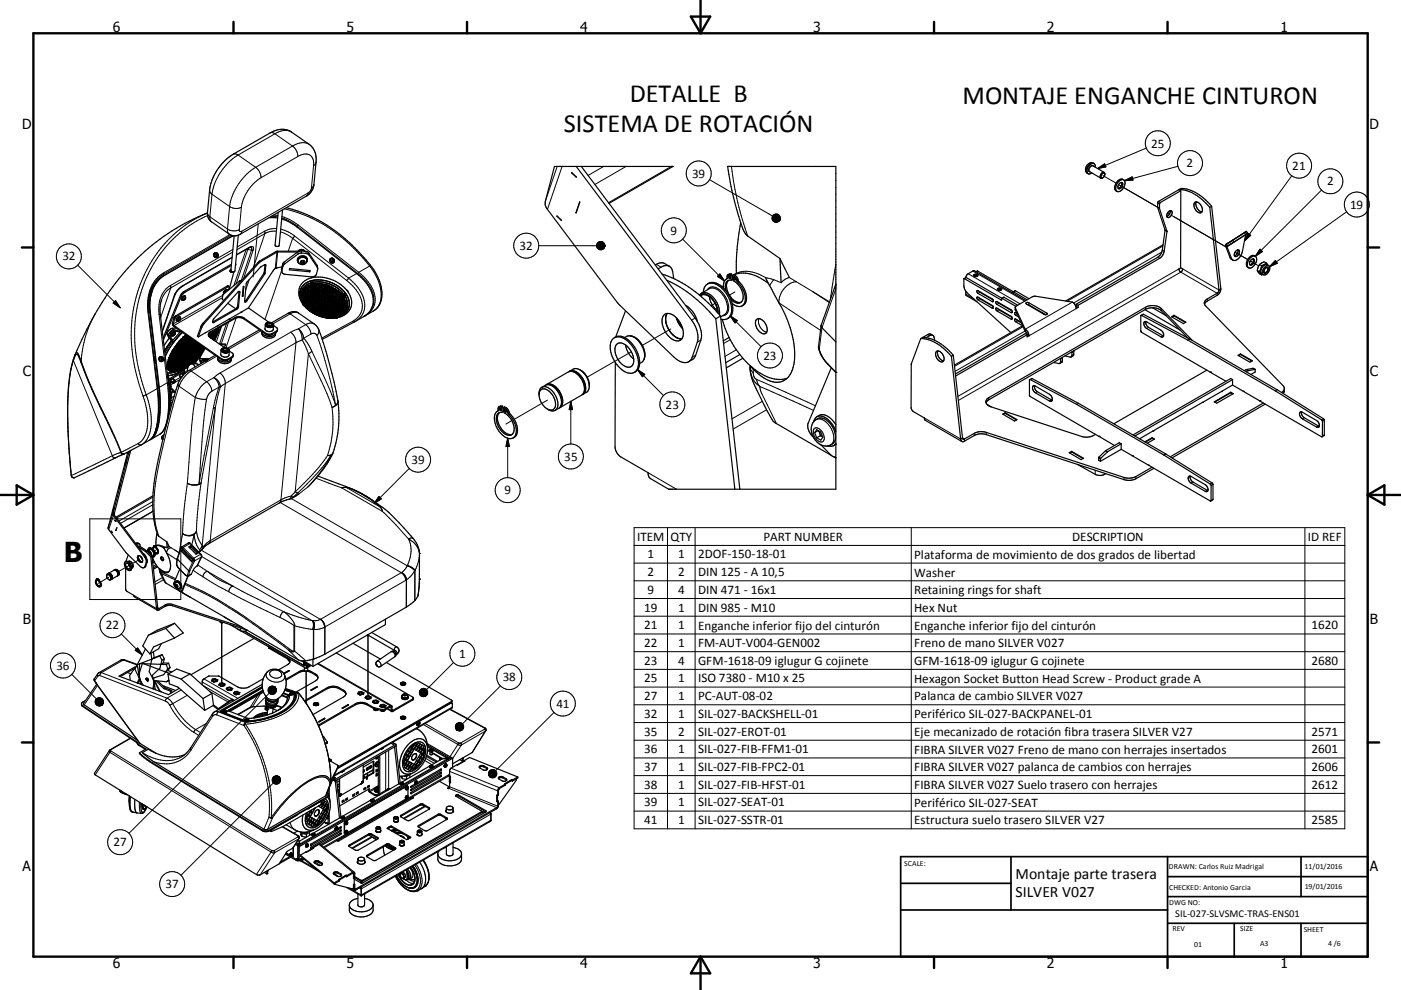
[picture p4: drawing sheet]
<svg xmlns="http://www.w3.org/2000/svg" width="420mm" height="297mm" viewBox="0 0 420 297" stroke-linecap="round" stroke-linejoin="round" font-family="sans-serif">
<defs><g id="words">
<text font-size="8.2" x="19.1" y="168.6">B</text>
<g font-size="7.9">
<text x="188.8" y="30.6">DETALLE B</text>
<text x="288.5" y="31.2">MONTAJE ENGANCHE CINTURON</text>
<text x="169.1" y="39.5">SISTEMA DE ROTACIÓN</text>
</g>
<g font-size="4.7">
<text x="304.5" y="263.8">Montaje parte trasera</text>
<text x="304.5" y="269.2">SILVER V027</text>
</g>
<g font-size="4.2">
<text x="33.9" y="9.6">6</text>
<text x="103.9" y="9.6">5</text>
<text x="173.9" y="9.6">4</text>
<text x="243.8" y="9.6">3</text>
<text x="313.9" y="9.6">2</text>
<text x="383.9" y="9.6">1</text>
<text x="6.7" y="38.7">D</text>
<text x="410.5" y="38.7">D</text>
<text x="6.9" y="112.9">C</text>
<text x="410.7" y="112.9">C</text>
<text x="6.9" y="187.1">B</text>
<text x="410.7" y="187.1">B</text>
<text x="6.8" y="261.4">A</text>
<text x="410.7" y="261.4">A</text>
<text x="33.9" y="290.4">6</text>
<text x="103.9" y="290.4">5</text>
<text x="173.9" y="290.4">4</text>
<text x="243.8" y="290.4">3</text>
<text x="313.9" y="290.4">2</text>
<text x="383.9" y="290.4">1</text>
</g>
<g font-size="3.9">
<text x="345.1" y="44.3">25</text>
<text x="207.5" y="53.3">39</text>
<text x="355.8" y="50.2">2</text>
<text x="387.4" y="51">21</text>
<text x="397.8" y="55.6">2</text>
<text x="404.8" y="62.7">19</text>
<text x="201" y="70.4">9</text>
<text x="155.8" y="75">32</text>
<text x="18.7" y="78.1">32</text>
<text x="228.9" y="107.9">23</text>
<text x="199.6" y="122.6">23</text>
<text x="123.4" y="139.2">39</text>
<text x="169.2" y="138.3">35</text>
<text x="151.2" y="148.3">9</text>
<text x="191" y="162.2">ITEM</text>
<text x="194.1" y="167.6">1</text>
<text x="201" y="162.2">QTY</text>
<text x="203.3" y="167.6">1</text>
<text x="209.3" y="167.6">2DOF-150-18-01</text>
<text x="228.9" y="162.2">PART NUMBER</text>
<text x="274.1" y="167.6">Plataforma de movimiento de dos grados de libertad</text>
<text x="321.5" y="162.2">DESCRIPTION</text>
<text x="392.1" y="162.2">ID REF</text>
<text x="194.1" y="172.9">2</text>
<text x="203.3" y="172.9">2</text>
<text x="209.3" y="172.9">DIN 125 - A 10,5</text>
<text x="274.1" y="173">Washer</text>
<text x="194.1" y="178.1">9</text>
<text x="203.3" y="178.1">4</text>
<text x="209.3" y="178.1">DIN 471 - 16x1</text>
<text x="274.1" y="178.2">Retaining rings for shaft</text>
<text x="193.1" y="183.5">19</text>
<text x="203.3" y="183.5">1</text>
<text x="209.3" y="183.5">DIN 985 - M10</text>
<text x="274.1" y="183.5">Hex Nut</text>
<text x="31.7" y="188.8">22</text>
<text x="193.1" y="188.8">21</text>
<text x="203.3" y="188.8">1</text>
<text x="209.3" y="188.9">Enganche inferior fijo del cinturón</text>
<text x="274.1" y="188.9">Enganche inferior fijo del cinturón</text>
<text x="393.2" y="188.8">1620</text>
<text x="137.7" y="197.4">1</text>
<text x="193.1" y="194.1">22</text>
<text x="203.3" y="194.1">1</text>
<text x="209.3" y="194.1">FM-AUT-V004-GEN002</text>
<text x="274.1" y="194.1">Freno de mano SILVER V027</text>
<text x="16.9" y="200.9">36</text>
<text x="193.1" y="199.4">23</text>
<text x="203.3" y="199.4">4</text>
<text x="209.3" y="199.5">GFM-1618-09 iglugur G cojinete</text>
<text x="274.1" y="199.5">GFM-1618-09 iglugur G cojinete</text>
<text x="393.2" y="199.4">2680</text>
<text x="150.7" y="204.4">38</text>
<text x="193.1" y="204.7">25</text>
<text x="203.3" y="204.7">1</text>
<text x="209.3" y="204.7">ISO 7380 - M10 x 25</text>
<text x="274.1" y="204.8">Hexagon Socket Button Head Screw - Product grade A</text>
<text x="166.8" y="212.3">41</text>
<text x="193.1" y="210.1">27</text>
<text x="193.1" y="215.4">32</text>
<text x="203.3" y="210.1">1</text>
<text x="203.3" y="215.4">1</text>
<text x="209.3" y="210.1">PC-AUT-08-02</text>
<text x="209.3" y="215.4">SIL-027-BACKSHELL-01</text>
<text x="274.1" y="210.1">Palanca de cambio SILVER V027</text>
<text x="274.1" y="215.5">Periférico SIL-027-BACKPANEL-01</text>
<text x="193.1" y="220.7">35</text>
<text x="203.3" y="220.7">2</text>
<text x="209.3" y="220.7">SIL-027-EROT-01</text>
<text x="274.1" y="220.7">Eje mecanizado de rotación fibra trasera SILVER V27</text>
<text x="393.2" y="220.7">2571</text>
<text x="193.1" y="226">36</text>
<text x="203.3" y="226">1</text>
<text x="209.3" y="226">SIL-027-FIB-FFM1-01</text>
<text x="274.1" y="226.1">FIBRA SILVER V027 Freno de mano con herrajes insertados</text>
<text x="393.2" y="226">2601</text>
<text x="193.1" y="231.3">37</text>
<text x="203.3" y="231.3">1</text>
<text x="209.3" y="231.3">SIL-027-FIB-FPC2-01</text>
<text x="274.1" y="231.4">FIBRA SILVER V027 palanca de cambios con herrajes</text>
<text x="393.2" y="231.3">2606</text>
<text x="193.1" y="236.6">38</text>
<text x="203.3" y="236.6">1</text>
<text x="209.3" y="236.6">SIL-027-FIB-HFST-01</text>
<text x="274.1" y="236.7">FIBRA SILVER V027 Suelo trasero con herrajes</text>
<text x="393.2" y="236.6">2612</text>
<text x="193.1" y="241.9">39</text>
<text x="203.3" y="241.9">1</text>
<text x="209.3" y="241.9">SIL-027-SEAT-01</text>
<text x="274.1" y="242.1">Periférico SIL-027-SEAT</text>
<text x="193.1" y="247.2">41</text>
<text x="203.3" y="247.2">1</text>
<text x="209.3" y="247.2">SIL-027-SSTR-01</text>
<text x="274.1" y="247.3">Estructura suelo trasero SILVER V27</text>
<text x="393.2" y="247.2">2585</text>
<text x="34" y="253.9">27</text>
<text x="49.6" y="266.4">37</text>
</g>
<text font-size="3.1" x="352.3" y="275.3">SIL-027-SLVSMC-TRAS-ENS01</text>
<g font-size="2.4">
<text x="271.1" y="259.7">SCALE:</text>
<text x="350.4" y="260.8">DRAWN: Carlos Ruiz Madrigal</text>
<text x="391.1" y="260.6">11/01/2016</text>
<text x="350.5" y="267">CHECKED: Antonio Garcia</text>
<text x="391.2" y="266.7">19/01/2016</text>
<text x="350.5" y="271.4">DWG NO:</text>
<text x="351.5" y="279.3">REV</text>
<text x="371.9" y="279.4">SIZE</text>
<text x="390.9" y="279.6">SHEET</text>
<text x="358.1" y="284.1">01</text>
<text x="377.8" y="283.9">A3</text>
<text x="398.2" y="283.8">4 /6</text>
</g>
</g></defs>
<g fill="none" stroke="#000" stroke-width=".3">
<path d="M81 39.9l.4-.1 .7 .2 5.6 3.8a3.8 3.8 0 0 1 1.6 3.2M87.4 39.6a4.4 4.4 0 0 0-4.4 .2l-11.6 6.7M62.8 57l.2 .7 .6 .6M63.6 58.3l-.7 6.7M63.6 58.3l5.2 3.7M69.9 46.3l.7-.1 .8 .3M71.4 46.5a17.4 17.4 0 0 0-7.8 11.8M71.4 46.5l5.2 3.7M76.6 50.2a17.3 17.3 0 0 0-7.8 11.8M76.6 50.2a3.8 3.8 0 0 1 1.6 3.1M78.2 53.3a12.9 12.9 0 0 0-5.8 8.9M89.3 47a2.91 2.91 0 0 1 4.5 .5l.2 2.2"/>
<path d="M89.3 47l-11.1 6.3M92.4 57.9l-.5 .9M92.7 43.3a4.4 4.4 0 0 0-4.5 .2l-11.6 6.7M93.4 56.4l-.8 1.4-20.1 11.5M94 49.7l-.6 6.7M94.1 55.4l-.1 .5-.6 .5M94.7 48.7l-.1 .4-.6 .6M167 49.9l-3.5 10.4M168.5 49.9l-4.4 12.9M181 49.9l-4.7 2.7M187.7 49.9l-9.3 5.5M201.2 49.9l-18.8 10.9"/>
<path d="M212.7 53.9l18.9 10.9M219.3 49.9l1.6 9.7 1.3 5.1 2 6.1M327.7 49.8a1.16 1.16 0 0 0-1 1.7M327.8 49a2.02 2.02 0 0 0-1.8 3M327.8 49.9a.88 .88 0 0 0-.9-.1 .88 .88 0 0 0-.5 .8v.6l.4 .4M329.1 50.6l2.1-1.4 .4 .9zM330.7 52.7l3.9 2.2M335.4 55.4l11.7 6.8M335.7 55.6l11.4 6.6M337.1 54.2l2.3-1.1 .3 .9zM343.7 44.4l-14.6 6.2M353.2 49.9l-16.1 4.3"/>
<path d="M387.3 52.7l-14.2 19.6M396.2 57l-19.8 19.9M23.3 79.6l12.7 12.7M62.2 63.9a38.6 38.6 0 0 0-22.9 35.5 54.4 54.4 0 0 0 3.6 19.4M62.2 63.8l.2 .6 .5 .6M62.2 64.7a38.4 38.4 0 0 0-21.8 37l.2 3.2 .6 4.2 1.3 5.2 1.3 4.2M62.9 65l.1 1 .4 .6M62.9 65l5.3 3.7M64.5 75.9a.67 .67 0 0 0-.2 .8 .67 .67 0 0 0 .8 .4M68.2 68.7a3.7 3.7 0 0 0 3.5 .2M68.2 68.7l.1 .9 .4 .6M68.8 62l-.6 6.7"/>
<path d="M68.8 62a3.6 3.6 0 0 0 3.6 .2M68.9 70.4l-19.9 11.5M69.3 70.6l-20.3 11.7M69.6 77.2l-14.7 8.5M69.7 75.7l-18.5 10.7M69.8 74.9l-18.7 10.8M69.8 70.7l-21 12.1M71.7 68.9a.46 .46 0 0 0 .2 .6 .46 .46 0 0 0 .6-.2M72.4 62.2l-.7 6.7M72.5 69.3l-.5 1M73.8 74.9l-3.7 10.8M73.8 74.8v.1"/>
<path d="M74.3 74.9l-3.5 10.2M74.3 74.9h-.5M74.3 74.9l1.1 .1M74.3 74.5v.4M74.6 74.3l-.2 .2M74.6 74.3l-3.7 2.1M74.6 74.3a.79 .79 0 0 1 .8-.4 .79 .79 0 0 1 .6 .6l-.1 .5M75 74.2l.5 .3-.1 .5M75.4 75l-3.1 9.3M75.9 75h-.5M75.9 75l-2.9 8.5M77.3 78.8l.3 .1"/>
<path d="M77.4 67.2l-1.5 15.9M78 78.2l.2 .2M79.3 69.4l.1 .7M79.3 69.4l-8.2 4.7M79.4 70.1l-8.3 4.8M79.4 70.1l-3.4 10.2M79.4 79.5l.3 .2M81.4 64.9l1.9 .2M82 64.5l1.3 .2M82.7 75.5l.3 .1-.5 4.9M82.9 69.3l-1.6 .1-1.9 .7M82.9 68.6l-2.1 .2-1.5 .6"/>
<path d="M83.2 75.4l-.4 5M84.1 69.6l1.8 .7 1.8 1.2M84.2 68.7l2.4 .9 1.7 1.2M84.5 65.4l2.7 1.2 1.9 1.3M84.5 64.9l2.2 .9 2.7 1.7M84.8 79.2v.6M85.1 78.6l.1 .7M85.2 62.6a45.4 45.4 0 0 1 25.6 17.2M87.7 71.5l16.2 12.7M87.7 71.5l-1.3 3.9M88.3 70.8l-.6 .7M88.3 70.8l16.2 12.6"/>
<path d="M89.1 67.9l18.2 14.1M89.1 67.9v.2M89.3 75.6l.1 .6M89.4 67.5l-.3 .4M89.4 67.5l18.2 14.2M90.2 78.3a.59 .59 0 0 1 1-.1 .59 .59 0 0 1-.3 .9l-.8-.2zM90.4 75.3v.6M91.7 75.4l.1 .7M92 78.1a1.35 1.35 0 0 0-1.5-.9 1.35 1.35 0 0 0-1.1 1.2M92.6 75.9l.1 .6M95.1 79.6v.6M99.3 77.5a.67 .67 0 0 0-.1 .9 .67 .67 0 0 0 .8 .3"/>
<path d="M110.8 79.8l-3.2 1.9M110.8 79.8a12.1 12.1 0 0 1 3 11.3 4.5 4.5 0 0 1-1.9 2.2M111 79.6l-.2 .2M111 79.5v.1M111 79.6h.1M161.5 73.7h17.3M196.8 79.3l1.4 .8M204.7 71.8l12.5 12.5M250.6 79.4l-1.7 10.5M347.1 62.2l.5 .4M347.1 62.2l.5 .3M347.1 60.9l.5 .3"/>
<path d="M347.1 77.2l.5 .3M347.4 60.4l.5 .3M348.3 75.6l-26.4 15.3M348.5 75l.5 .4M348.6 73.8l-28.7 16.6M349.3 69l.5 .3M349.3 69.1l.6 .4M350 63.9l.8 .4M351.2 64.6l16.3 9.5-15.5-9.1M367.7 73.3l.3 .5M367.9 74h.1M368.8 77.3l.4 .3"/>
<path d="M369.6 72.1l.3 .5M370.3 75.7l3.8 2.2M373.1 69.8l.3 .6M373.3 69.6l-5.8 3.7M373.4 70.5l-5.5 3.5M374.2 70l.8 .6-1.9 1.7zM375.2 78.5l-.4-.2 2.6 1.5M377.8 74.8l.7 .7-2.1 1.4zM382.4 78.2l.5 .8-2.3 1zM403.7 63.5l-23.1 16.5M28.5 94.3l-.9 1.6a31.7 31.7 0 0 0-3.2 12.5M33.9 90.9l.7-.7 1.4 2.1z"/>
<path d="M44.3 93.6h.2M44.3 93.6l2.8 23M44.5 93.6h.1M45 93.5v.3M47.1 84.6a10.9 10.9 0 0 0-2.7 7.7M47.7 94.3l.4 .1M47.7 94.3l2.4 20.5M48.8 82.8v.1M48.8 82.8a8.7 8.7 0 0 0-3.8 4.7M49 81.9v.4M49 81.9a11.3 11.3 0 0 0-4.7 11.7M49 82.3a9 9 0 0 0-3.9 5"/>
<path d="M49 82.3l-.2 .5M51.1 85.7l.1 .7M51.1 85.7a8.2 8.2 0 0 0-3.4 8.6M51.1 99.9l.2 .2M51.2 86.4a6.3 6.3 0 0 0-2.8 3.5M51.2 86.4l-3 8.9M51.6 98.5l.5 .4M52.1 95.4l.3 .3M52.2 88.7l-3.6 10.6M52.4 99.7l-.7 .4-.2 .6M52.5 88.4l-.3 .3M52.7 94.7l.2 .3"/>
<path d="M53.4 96.3l-1.5 .9-.2-.3M53.5 96.1v.1M54 95.9v-.2l-.5 .4M54 95.9l-.5 .3M54 95.3l-.7 .4-.2 .5M54.1 88.7l.2 .2M54.6 99.7l-2.6 2.9-2.5 4.2M54.7 99.8l-.5 .5a24.1 24.1 0 0 0-4.6 6.7M54.9 85.7l-.2 .1M54.9 85.7l-1.5 1.2-1.2 1.8M55.2 87.4l.3 .3M55.2 89.6l.4-.1-.5 .4z"/>
<path d="M55.6 89l-.7 .4-.3 .6M60.2 98l.3 .2M60.9 96.9l.3 .2M63 99.6v.3M63.9 96.6l.2 .1M65.6 98.4l-.1 .2M66.2 98l-2.1 4M66.5 97.9l-1.7 4.7M66.7 89.3l-14.5 8.4-.1 .3M66.8 88.6l-12.8 7.4M67.9 97l-2.1 6.2M68.2 85.8l.2 .2"/>
<path d="M68.2 87.1l-.6 .3-.4 .6M68.5 96.7l-2.2 6.5M69.2 81.3v.2M70.5 95.3v.2M70.7 92.6l.3 .2M70.8 95.4l-3.1 8.9M71.2 91.9l.3 .1M71.7 87.5l.2 .2M72.3 84.3l-.2 .1M73.2 95.4l-.1 .3M73.8 90l.2 .2M74.7 83.9l-1.1 3.2"/>
<path d="M78.2 99.2l-9.6 5.6M79.1 82.1l.2 .2M79.2 81.7l.3 .2M82.8 99.3v.3M84.4 80.6l.1 .6M84.4 81.2l-5 14.6M86.3 94l.5 .1 4.9 3.3M87.2 99.7l-21.2 12.2M87.2 99.7l.2 .2a3.8 3.8 0 0 1 1.3 2.9M89.5 98.7l-2.3 1M89.5 98.7a4 4 0 0 1 1.6 2.8M89.5 98.7l.8 1.4 .3 1.9"/>
<path d="M89.5 93.9a2.3 2.3 0 0 0-2.5 .3l-5.1 2.9M90.5 88.9v.2M90.6 88.2l-.1 .2M90.6 89.6v.2M90.8 90.3l.3 .8M90.9 91.2v.1M90.9 91.2h.1M91 87.1l-.3 .7M91 91.2h-.1M91 91.2h.1M91 91.2a.34 .34 0 0 0 0 .5 .34 .34 0 0 0 .4 0M91.4 91.2h.1"/>
<path d="M91.4 91.6l.6 .7M91.4 91.7h.1M91.5 91.3l.2 .2M91.6 91.3l.1 .2M91.7 97.4l-2.2 1.3M91.7 97.4a4.1 4.1 0 0 1 1.5 2.8M91.8 86.2l-.6 .5M92.4 85.8l-.2 .1M92.5 92.8l.2 .2M93.1 93.3l1.4 .9M93.2 84.9h.1M93.2 85.4l-.3 .2"/>
<path d="M93.3 84.9l.5 .1M93.4 84.3h.1M93.4 84.3l-.2 .3M93.5 84.3l.3 .3M93.8 84.6h-.7M93.8 84.8h.1M93.8 84.6l.1 .1M93.9 84.8l-.5-.3-.2 .4M93.9 84.7h.1M93.9 84.7v.1M94.1 85.2l-.5 .1M94.2 97.2a2.35 2.35 0 0 0-2.5 .2"/>
<path d="M94.9 85.1l-.4 .1M94.9 94.4l.4 .2M95.2 88v.1M95.4 87.7l-.1 .1M95.5 85.1h.3M95.6 98.9v.7l-.6 1.1M96 94.8l.2 .1M96.4 85.2h.3M96.8 95.1h.4M97 85.3h.4M97.5 95.2h.4M98 85.5l.3 .1"/>
<path d="M98.4 95.3h.3M98.9 85.9l.5 .2M99.7 86.2l1.4 .9M99.7 95.2l-.4 .1M100.6 95.1l.3 .3 .3-.1M100.6 95.1l-.5 .1M100.8 94.8l-.2 .1M100.9 94.7l-.4 .2M101.2 95.1v.2M101.3 95.1v.1M101.3 95v.1M101.3 95.2h.1"/>
<path d="M101.4 94.8l-.5 .2M101.5 87.4l.2 .2M102 94.5l-.2 .1M102.2 88.1l.6 .7M102.8 88.4l.5 .3M102.9 88.1v.1M102.9 88.2h.3M102.9 88.2h.1M103 93.7l-.6 .5M103 88.1h.2M103 88.1h-.1M103.1 89.3l.4 .8"/>
<path d="M103.2 88.1l.3 .5M103.2 88.2l.3 .4M103.3 88.7h.1M103.5 88.6l-.2 .1M103.6 92.6l-.3 .7M103.6 88.1h-.6M103.6 88.1h.1M103.6 88.1v.4M103.6 90.6l.1 .2M103.7 92v.2M103.7 91.3v.2M103.9 84.2a9.9 9.9 0 0 1 4.7 8.4 5.4 5.4 0 0 1-2.9 3.8"/>
<path d="M104.5 83.4l-.6 .8M104.5 83.4a10.8 10.8 0 0 1 4.8 9 5.4 5.4 0 0 1-2.9 4.1M105.7 96.4l.5 .2M105.7 96.4l-9.2 5M106.9 82.1l-2.4 1.3M107.3 82a10.3 10.3 0 0 1 4.8 8.8l-.9 2.1M107.6 81.7l-.3 .3M107.6 81.7a10.8 10.8 0 0 1 4.8 9 5.4 5.4 0 0 1-2.9 4M109.3 94.8h.1M201.1 98.7l-8.5 4.9M208.4 95.4l-1.1 .6M212.1 86.9a2.33 2.33 0 0 1 3.8 .1 6.5 6.5 0 0 1 2.3 6.8l-.7 .7-.9 .2"/>
<path d="M212.7 86.6a3.5 3.5 0 0 1 4.1 2 4.7 4.7 0 0 1 .6 5.6l-.2 .2M214.4 91l-1.2 .7M215.1 82.9l.7-.7 1.4 2.1zM218.9 82.2l-.4 .2M218.9 94.7l9.3 9.3M218.9 94.7l2.1 1.5-.7 .7zM220.3 87.6l-1.7 1M220.4 82.6l-.4 .2M220.8 82a9.3 9.3 0 0 1 8.8 1.3l2.4 .6M221.3 84l-.4 .2M227.5 95.6a3.4 3.4 0 0 0 2.4 4M232 83.9l-1.2 1.8"/>
<path d="M232 83.9l2.2 .9a4.7 4.7 0 0 1 2.4-1.5l2.2 1.2M238.8 84.5a6.3 6.3 0 0 0-5.3 6.3l12.5 8.3M238.8 84.5l4.9 3M243.7 87.5l4.9 3.3M243.7 87.5l5 3.1M250.6 86.6l-4.2 11.7-.8 6.4 .8 2 1.8 2.4M289.5 88.2l2.4 1.4M289.7 83.3l-.6 .3M290.3 82.1l15.5 9.1M291.7 81.3l15.5 9M293.1 81.3l-.4 .3M293.8 87.7l-.6 .3"/>
<path d="M293.8 89.6l-.6 .4M297.8 90.3l-.3 .2M297.8 92.2l-.3 .2M299.4 91l-.5 .3M299.4 92.9l-.5 .4M300.3 89.9l-.1 .1M301 89.2l-.6 .3M303.5 93.6l-.4 .2M303.5 95.5l-.4 .2M304.4 87.2l-.6 .4M304.4 92.4v.6M305 94.3l-.4 .3"/>
<path d="M305.1 96.2l-.6 .4M306.7 98l-20.5 11.9M307.3 99.3l-21 12.1M308.4 90.8v.6M313.2 94.2l-.1 .1M313.8 93.9v.4M321.5 90.6l-14.1 8.2M322.7 92.6l-14.2 8.1M342.9 94.3l-.6 .3M343.4 92.2v.6M344.4 98.2l-.6 .4M348.2 92.6v.6"/>
<path d="M353.5 80.7l-66.3 38.2M354.6 80.7l10.9 6.3M361.9 89.7v.6M364.9 88.6v-.6l-10.9-6.4-66.7 38.5M22 108.2l11.7 28.7 .5 .4h.5M22 108.2a54.1 54.1 0 0 0-1.7 16.3l.3 8.8 .8 9.4M22 107.8v.4M22.4 106.6l.2-.3a.5 .5 0 0 1 .5-.5 .5 .5 0 0 1 .4 .6l.9 2M23.7 107.2l-.1-.2a.55 .55 0 0 0-.3-.6 .55 .55 0 0 0-.6 .1l-.7 1.7M24.4 108.4l-.1 .4M24.4 108.4l3.5 8.8 5.8 12.1 2.7 6.4M42.9 118.8l1.1 4a11.9 11.9 0 0 1-1.3 9.2l-1.3 1.1"/>
<path d="M43.8 118.5l-.9 .3M43.8 118.5a17.6 17.6 0 0 1 .6 12.7l-.9 1.3-1 .9M47.1 116.6l-3.3 1.9M47.1 116.6h.2M47.1 116.6a27.9 27.9 0 0 1-1 14l-1.2 1.4M47.3 116.6h.1M47.6 116.3l-.3 .2M48.1 107.1a.67 .67 0 0 0-.2 .9 .67 .67 0 0 0 .8 .3M50.1 100.3l.4 .4M50.1 114.8l.4 .2M50.1 114.8a26.9 26.9 0 0 1-.9 14l-1.2 1.4M50.1 114.8l-2.3 1.4"/>
<path d="M50.2 112.3h.1M50.7 113.9l.2 .2M50.8 118.6l.2 .3M50.8 118.5v.1M50.9 113.6l.3 .2M51 118.1l.1 .1M51 118.2l-.2 .3M51.1 118.2v.7M51.1 118.9l-.1 .1M51.1 100.1h.1M51.4 102.2l.1 .1M51.5 102.3l-2.1 3.1"/>
<path d="M51.5 102.3l.1 .2M51.5 114.7l-.5 .3M51.6 102.5l.1 .1M51.7 102.6l-2.3 3.4M51.7 102.6v.1M52.1 100.3l.3-.1-.5 .5zM52.6 111.6l-1.4 .3-1.1-.1M53.3 115.3l.4 .6M53.3 111.3l-1.8 .6h-1.4M53.7 115.9a223 223 0 0 0-7.3 31.4 31.6 31.6 0 0 0 1.2 13.6M53.7 115.9l4.9 3.4M54 113.9l-3 1.6"/>
<path d="M54.1 113.2l-1.6 1M56.5 110a12.5 12.5 0 0 1-6.2 2.7M56.6 111.2l.7 .1M57.3 111.3a8.8 8.8 0 0 0-3.6 4.6M57.3 111.3l4.7 3.2M58.6 119.3l1.7 .4 1.6 .1M58.6 119.3l-.3 1.7a272.4 272.4 0 0 0-2.1 24M59.3 107.6l-1.7 1.5M59.8 107.4h-.3l-1 1.7M60.9 108h.1M61 107.9h.1M61 108h.1"/>
<path d="M61.1 107.8h.1M61.1 107.9h.1M61.2 107.7v.1M61.3 108.3h.1M61.4 108.3h.1M61.6 107.8h.1M61.7 107.8h.1M61.9 119.8l-.1 .8a231.6 231.6 0 0 0-2 23l-.1 1.6M61.9 107.8v.1M62 114.5a8.2 8.2 0 0 0-3.4 4.8M62 114.5a4.1 4.1 0 0 1 1.5 2.9M62 107.8h.1"/>
<path d="M63.5 117.4l-.9 .8-.7 1.6M64.1 113.3l-2.1 1.2M64.1 113.3l.3 .1M64.4 113.5a4.1 4.1 0 0 1 1.3 2.6M64.4 113.4a3.1 3.1 0 0 1 1.7 2.8M64.9 106.9l-7.6 4.4M65 100.6l-.6 1.7M65.7 116.1l-2.2 1.3M65.7 116.1l.4 .1M65.7 116.1l-1 3.2-.7 3.2M66 111.9l-1.9 1.4M66 111.9a4 4 0 0 1 1.5 3.2"/>
<path d="M66.1 116.2l-1.5 6M66.5 107.7v.3M67.5 115.1l-1.4 1.1M67.5 115.1l-4.5 47.1M68.3 107.8l-.1 .3M69.6 107l-.1 .3M79.8 100l-.1 .3M81.5 100.1v.3M88.7 102.8l-21.2 12.3M88.7 102.8l-4.5 47.2M90.6 102l-1.9 .8M90.6 102l1.9 4.1"/>
<path d="M91.1 101.5l-.5 .5M91.1 101.5l1.3 1.8 1.1 2.1M92.5 106.1l4.6 10 2.5 6.1M92.5 106.1l-4 41.4M93.2 100.2l-2.1 1.3M93.2 100.2l.6-.2a1.06 1.06 0 0 1 1.2 .7M93.5 105.4l-1 .7M93.5 105.4l1.9 4a87.7 87.7 0 0 1 5.2 12.2M95 100.7l3.2 10.1 2.4 10.8M189.3 105.5l-13.3 7.7M191.2 110.9l7.7 7.8M191.2 110.9l2.1 1.4-.7 .7z"/>
<path d="M208.6 106.6l-1.1 .6M210.1 102l-1 .6M218.9 101.9l-2 1.2M220.8 104.9l-3.4 2M225.8 111.8l-.7-.8-.2-.9a6.7 6.7 0 0 0 2.9 5.9M225.8 110.7l.3 2.3 .7 .8M226.8 113.8l17.7 7.9M226.8 113.8l.4 1.2 .6 1M227.8 116l.6 2 4.4 9.1M227.8 116l16.1 7.1M248.2 109.1l2.4 2.5M248.2 109.1v.2"/>
<path d="M278.1 100.4l.6 .3M296.4 119.3v.6M309.5 113.6l-.6 .3M311 117.5l-.6 .3M315.2 120l-.6 .3M318.5 107.4l-.5 .3M318.5 108.2l-.5 .4M321.9 105.4l-.5 .3M321.9 106.3l-.5 .3M348.6 100.7l-.6 .3M374.2 111.2l-.6-.3 .6 .3M375.7 110.5l.5 .3"/>
<path d="M34.4 131.2l1.8 4.5M36.2 135.7h.1M36.2 135.7l.4 .4 .5 .1M36.2 135.7l-2 .8-12.8 6.2M36.3 135.7h-.1M36.4 135.7h-.1M36.4 135.7l.4 .4h.5M41.4 133.1l.4 .4h.5M41.4 133.1l-5 2.6M46.3 130.4l-.1 .1M48.9 131.6v.1M49.8 127.7h-.1"/>
<path d="M51 123.3l-.4 .2M51.1 122.7l-.3 .2M51.5 121.2l-.4 .3M51.7 120.6l-.6 .3M64 122.5l-4.3 22.7M64.6 122.2l-.6 .3M64.6 122.2l-4.3 22.7M64.6 122.2l-4 41.4M98.2 136.6l1 .1M98.2 136.6l-3.2 4.3-6.5 6.6M99.2 136.7l-2.2 3.7-4.7 5.7M99.2 136.7l-3.9 5.1-6 6"/>
<path d="M99.6 122.2a31.8 31.8 0 0 1-1.4 14.4M99.7 136.1l-.5 .6M99.9 135.8l-.5 .6-1.2 .2M100.6 121.6l-1 .6M101.3 120.2l-.1 .7-.6 .7M101.3 120.4a1.94 1.94 0 0 1-1.7 1.8M150.2 121.8l-.3 .2M151.7 122.3l-.4 .2M152.2 131.5v11.8M152.2 131.5l.5 2.5h-1zM152.6 123.6l-.3 .2M153.5 126.2l-1.8 1"/>
<path d="M164.1 120l-9.9 5.8M171.1 120.4v12.8M171.1 120.4l.5 2.5h-.9zM228.6 120.4l-9.1 5.3M229.8 122.9l-10 5.8M244.1 128.6a2.18 2.18 0 0 1 2.9 1.9 1.31 1.31 0 0 1 .1 1.3 1.31 1.31 0 0 1-1.1 .8 3 3 0 0 1-1.9-4zM244.7 125.9a3.4 3.4 0 0 1 4 1.9 4.6 4.6 0 0 1 .6 5.5l-.2 .2M277.1 125.4l10.9 6.3M288.6 131.4l.5 .3v.7M292.1 130v.7M295.7 129.7v.7M329.4 137.4l.5 .3"/>
<path d="M329.4 137.2l.6 .3M331.4 135.2l.6 .4M331.5 135.2l.6 .3M391 125.3l-.5 .4M395.3 127.8l-.6 .3M396.8 125.6l-.6 .3M397 126.1l-.5 .3M397 130.5l-.5 .3M21.4 142.7h.1M21.4 142.7l.3 .5 .7 .1M26.9 155.7h27.3v24.2h-27.3zM33.9 154.1l-1.5 4.1"/>
<path d="M34 154.7l-1.4 4.2M45.8 150.5l-10.2 5.8M45.8 151.4l-9.7 5.6M45.8 149.2l-10.8 6.2M45.9 153.3l-8.7 5.1M56.2 145l1.7 .4 1.8-.2M56.2 145l-1 8-.5 7.1M58.8 159.6a2.95 2.95 0 0 1-3.8 .7M58.8 159.6l-.6 .7M58.9 159.3l-.1 .3M58.9 159.3l.6 2.4 1.1 1.9M60.3 144.9l-.6 .3"/>
<path d="M60.3 144.9a3.6 3.6 0 0 1-4.1 .1M60.3 144.9l-1.1 8.6-.3 5.8M84 150.8l36.3 21M84.2 150l-.5 .9M84.2 150l-21.2 12.2M87.3 148.8l-3.1 1.2M87.3 148.8l.6 .4M87.3 148.8l-.5 .9M87.4 149.6l35.2 20.3M87.9 149.2l-.3 .3M88.5 147.5l.8 .3M88.5 147.5l-1.2 1.3"/>
<path d="M89.3 147.8l-1.4 1.4M89.7 148.1l-1.8 1.1M89.7 148.1l-.9 .7M92.3 146.1l-2.6 2M93.1 145.3l-.8 .8M94.8 143.5l7.6 2.8 12.2 7.1 4.1 4.1 3.8 4.2M103.8 146.2l10.3 6M106.2 147l4.1 2.4M110.3 149.4l1.4 .8M110.5 149.3l-.2 .1M113.6 148.9l.7 .8-2.1 1.4zM122.7 140.5l-10.5 10.6"/>
<path d="M190.1 158.3h213.1v90.4h-213.1zM194.3 141.8l8.5 5M200.1 158.3v90.4M208.4 158.3v90.4M273.2 158.3v90.4M328.4 141.1v1.2M331.2 142v.3M337 143.2v.7M340.6 143v.6M357.6 144.6l-.5 .3M361.9 147.1l-.6 .3M363.4 144.9l-.6 .3"/>
<path d="M363.7 149.8l-.6 .3M363.7 145.4l-.6 .3M391.2 158.3v90.4M29.1 173.6l-.1 .1M29.5 173.7l-.1 .1M29.7 174.1h-.1M29.9 174.7l-.4 .3M32.6 173.2l-2.5 1.4M38.9 169.6l-3.3 1.9M40.1 178.6l6.8 4M40.7 163l.4 .2M41.8 167.9l-2.1 1.2"/>
<path d="M43.7 167l-.3 .2M43.7 169.8l-.3 .2M44.1 168.7l-.3 .1M44.6 164.9a1.21 1.21 0 0 1 1.3 .3 1.21 1.21 0 0 1 .3 1.3l-.5 .4M44.7 164.8a1.31 1.31 0 0 1 1.1 2M45.2 165.9l-.3 .2M46.3 163.7l-.1 .1M46.3 168.7l-.5 .2M46.6 165.1l-.4 .2M46.7 163.8l-.1 .1M46.8 169.4l-.9 .5M46.8 163.7a2.99 2.99 0 0 1 2.5 .4l.3 .1"/>
<path d="M46.9 164.2h-.1M47.8 170.7l.2 .4M47.8 170.7l.2 .8 .5 .7M48 171.1l.3 .5M48 170.9v.2M48.3 171.6l.2 .6M48.3 171.6l4.4 2M48.4 167.1l.1 .6 .5 .4M48.5 172.2l1.3 2.7M48.5 172.2l4 1.7M48.7 173.3l-2.3 1.3M49 173.9l-2.5 1.5"/>
<path d="M49.6 164.2l-.3 .4M49.6 164.2l.5 .2 .6-.4 .6 .3M51.3 164.3a1.56 1.56 0 0 0-1.4 1.6l3.2 2.1M51.3 164.3l2.4 1.5M52.5 165.1l1.2 .8M52.6 175.3a.57 .57 0 0 1 .6 .3 .57 .57 0 0 1-.1 .7 .74 .74 0 0 1-.5-1zM52.7 174.6a1.27 1.27 0 0 1 1.1 1.9M53.6 170.5h.1M53.6 170.5l1.8 1.8M54.3 164.3v.2M54.3 164.5h.4M54.3 164.5l-1.1 3.3-.2 1.5 .6 1.2"/>
<path d="M54.5 164.1l.4 .1M54.7 164.5l3.1 3.2M54.7 160.1l-.9 5.5M54.7 160.1l.3 .2M54.7 177.1l-.2 .2M54.9 164.2l3.2 3.3M54.9 164.2l-.2 .3M55 160.3a2.97 2.97 0 0 0 3.2 0M55.4 172.3h.1M55.5 175.3l9.2 4.6a193 193 0 0 1 20.8 14.3l1 .9M55.6 175l8.3 4 6.9 4.3 16.1 11.5M55.6 175l-.1 .3"/>
<path d="M56.5 162.9l.4 .2M56.9 163.1l3.2 3.2M56.9 163.1l-2 1.1M57 163l-.1 .1M57 163h.1M57.8 167.7l.2 .5M57.9 171.1l3 2M57.9 171.1l-.5 1.1M58 168.2l-1.5 3-.3 1.5-.8-.4M58 168.2l.3 .1M58.1 167.5l.2 .8M58.1 167.5l-.3 .2"/>
<path d="M58.2 160.3l-.7 3.2M58.2 160.3l.5 2.6 1.1 2M58.3 168.3l-1.4 3-1.3 3.7M59.1 169.8l-1.2 1.3M59.1 169.8h.1M59.3 169.5l3 2M59.8 164.9l.4 .3M60.1 166.3l.3 .8M60.1 166.3l-2 1.2M60.2 165.2l-.7 .4M60.2 165.2l-.3 .2M60.2 166.3h-.1"/>
<path d="M60.4 167.1l-1.3 2.7M60.4 167.1l-2.1 1.2M60.4 165.1l35.7 20.7M60.4 167.1h.1M60.5 167l33 19.2M60.6 163.6l-.8 1.3M60.6 163.6l.3 .4M60.9 173.1l7.7 4.4M60.9 164l-.7 1.2M60.9 164l-.2 .7M62.3 171.5l7.5 4.4M62.3 171.5a1.58 1.58 0 0 0-1.4 1.6"/>
<path d="M62.3 171.5l3.2 2.3 4.3 2.1M63 162.2l-.5 1M63 162.2l-2.1 1.8M68.6 177.5l15.4 7.8M69.8 175.9a1.85 1.85 0 0 0-1.2 1.6M69.8 175.9l15.2 7.6M120.3 171.8a3.1 3.1 0 0 1 1.3 2.3M120.3 171.8l-24.2 14M120.4 171.7l.7 .6M120.4 171.7l-.1 .1M121.1 172.3l.7 1.7M121.1 172.3l.6 .8 .2 .9"/>
<path d="M121.6 174.1l-24.2 14M121.8 174v8.2M121.8 174l-.2 .1M121.9 174v8.1M121.9 174h-.1M122.1 169.7l-1 1.4-.7 .6M122.1 169.7l.3 .1M122.4 169.8l.2 .1M122.4 169.8l.9 .3M122.5 161.7a9.1 9.1 0 0 1-.4 8M122.5 161.7a5.7 5.7 0 0 1 3.3 4.3M122.6 169.9l.9 .5"/>
<path d="M122.6 169.9l.6 .3M123.2 170.2l.3 .1M123.3 170.1l1.1 1M123.5 170.4l.2 .2M123.5 170.3l.6 .6M123.7 170.5l.4 .4M123.9 161.5l-.7-.1-.7 .3M124.1 170.9l.2 .4M124.1 170.9l.3 .3M124.3 171.3l-1.1 1.5-1.3 1.2M124.4 171.2l-.1 .1M124.4 171.2l-.1 9"/>
<path d="M124.4 171.1v9M124.4 171.1v.1M125.7 173.7h.1M125.7 173.7l-.4 5.2M125.8 166h.1M125.8 166a11.3 11.3 0 0 1-1.4 5.1M125.8 166l-.1 7.7M190.1 163.6h213.1M190.1 168.9h213.1M190.1 174.2h213.1M190.1 179.6h213.1M36.4 190.2l6.3 6.3"/>
<path d="M37 198l4.1 1.5M37 198h-.7M37 198l-6.6 3.8M37.3 198h-.3M40.5 195.1l.8-.7 1.4 2.1zM46.2 197.3l-.7 .4M47.3 182.4l.4 .2v.4M48.9 198.9l-.7 .4M49.5 181.5v.4M51.7 181.3v.4M66.5 186.8v18.8M72.2 188.4l-.1 .8"/>
<path d="M73.4 189.4l17.6 10.1M73.9 189v.2M80.7 194.2v.3M84 185.3l4.1 2.4v7.6M85 183.5l4.9 1.8 3.6 .9M85 183.5a7.7 7.7 0 0 1 3.3 4.3M85 183.5l-.7 .8-.3 1M86.2 197.4v.3M86.5 195.1l2.9 2.9M86.5 195.1l.6 .3a.98 .98 0 0 0 1.2-.1M86.9 194.8l-.4 .3M86.9 194.8l1.1 .6"/>
<path d="M88 195.4h.1M88.1 187.7l.2 .1M88.1 195.3h.2M88.1 195.3v.1M88.3 195.3l3.4 3M88.3 187.8l5.4 1.1M88.3 187.8v7.5M90.4 198.3l.6 .3M91.2 199.4l.1 .1M92 198.9l-.1 .1M92.6 199.2l-.7 .3M93.5 186.2h.2"/>
<path d="M93.5 186.2a2.46 2.46 0 0 1 .2 2.7M93.7 188.9h.3M93.7 186.2l.3 .3M94 188.9l-.1 8.8M94 186.5a2.92 2.92 0 0 1 0 2.4M94 197.8l-.2 .1M94 186.5a2.73 2.73 0 0 1 .1 2.4M94.1 188.9l-.1 8.8M94.1 188.9h-.1M95.2 199.1l21.8 12.6 .3 .5 .2-.2M96.1 185.8l.7 .6M96.1 185.8l-1.5 .4h-.9"/>
<path d="M96.1 185.8l.4 .4M96.1 185.8h.1M96.5 186.2l.6 .7 .3 1.2M96.6 186.2l.1 .2M96.7 186.4l.6 1.7M96.8 186.4l.5 .8 .1 .9M97.3 188.1a6 6 0 0 1-3.2 .8M97.3 188.1h.1M97.4 188.1l-.1 8.2M97.4 188.1v8.1M97.4 188.1h.1M110.3 190.7v18.8"/>
<path d="M113 199.5v.1M113 199.5h.1M113 199.6h.1M113.1 198.4a1.12 1.12 0 0 1 1 1.5M117.3 195.5a1.12 1.12 0 0 1 1 1.6M118.4 195.2h-.1M118.4 195.2a.79 .79 0 0 1 .6 1M119 194.1a.71 .71 0 0 0-.7 1.1M136 198.8l-8.1 8.1M190.1 195.5h213.1M190.1 184.9h213.1M190.1 190.2h213.1"/>
<path d="M21.5 202.3l7.4 7.4M24.8 211.7v.2M28.3 203.6l.1 .6M28.3 204.3v.1M28.4 204.2l.4 .6M28.4 204.2l-.1 .1M28.8 204.8l.4 .6M28.8 204.8l-.1 .1M29.2 205.4l12.8 17.6M29.2 205.4l-.1 .1M29.2 205.6l-4 5.9M29.3 202.2l.1 .7"/>
<path d="M29.4 202.9l-1 1.3M29.9 202.7l19.7 7.6M29.9 202.7l-.5 .2M30.4 201.8l19.7 7.7M30.4 201.8h-.7M30.4 201.8l-.5 .9M41.5 204.9l-.1 .1M46.5 204.4l1.5 2.9M46.5 204.4l-.2 .1M46.5 204.2v.2M49.6 210.3l.7 .5 .6 .8M50.1 209.5l1 .7 .7 .9"/>
<path d="M50.1 209.5l-.5 .8M50.4 201.2l-.7 .4M50.9 211.6a21 21 0 0 0 7.2 8.1M51.8 211.1a20.3 20.3 0 0 0 6.9 7.8M51.8 211.1l-.9 .5M54.3 207l-4.2 2.5M56.2 208.6l-4.4 2.5M58.1 219.7l1.5 .9M58.7 218.9l1.4 .9M58.7 218.9l-.6 .8M60.6 204.6l9 5.2M60.8 205.6l8 4.7"/>
<path d="M61.1 203.7l10.2 5.8M61.9 217.1l-3.2 1.8M62.8 207.4l5.6 3.2M63.7 214.1l.1 .7M63.8 214.8l-6.5 10.2M63.8 211.7l1.7 1.2M65 214.5l-.7-.1-.5 .4M65 214.5l8.1 3.2M65.4 213.5l8.2 3.2M65.4 213.5l-.4 1M65.4 213.5l-1.1 .1M66.4 213.8l6.9 2.6"/>
<path d="M66.4 213.2l.1 .1M66.4 213.2l-.3 .3 .3 .3M66.5 213.3h.1M66.5 213.3v.1M66.5 213.3l-.2 .3M66.5 213.5l-.1 .3M66.7 213.6v.2M68.8 212.9v.2M69 213.1l.1 .2M69.8 209.9l.4 .2M73.1 217.7a43.9 43.9 0 0 1 7.6 27.4M73.3 216.4h.1"/>
<path d="M73.3 216.4l.5 .1M73.6 217.3l-.5 .4M73.6 216.7v.6M73.6 216.7l-.4 .4-.1 .6M73.6 217.3a44.4 44.4 0 0 1 7.7 28M73.6 216.3v.2M73.9 216.3l-.1 .2M75.2 212.3l-3.6 2M77.2 208.6l-2.2 3.6M78.1 208.1l-2.4 3.9M78.6 206.1l-12.2 7.1M78.6 206l-13.2 7.5"/>
<path d="M78.6 206.3l-12.1 7M79.8 211.1a1.74 1.74 0 0 0 3 .6M79.8 208.9a2.12 2.12 0 0 0 3.6 .6M79.8 210.8a2.41 2.41 0 0 0 3.1 .4 1.72 1.72 0 0 1-1.7 .8 1.72 1.72 0 0 1-1.4-1.2zM79.8 209.6a1.79 1.79 0 0 0 2.7 1.5l.6-.4 .1-.6M79.9 210.9a2.2 2.2 0 0 0 2.2 .7M80 209.2a2.99 2.99 0 0 0 3.2 .5M80.1 201.6a1.81 1.81 0 0 0 1.4 2.8 2.59 2.59 0 0 0 3.9-1.5l-.2-.6M80.3 210.1l1.1 .6 1.3-.3M80.7 208l-42 42M81.1 201.4a2.09 2.09 0 0 1 3.4 1.1 2.04 2.04 0 0 1-2 .9 2.04 2.04 0 0 1-1.7-1.4zM82.8 211.7l1.6 .6"/>
<path d="M82.8 211.3l-.7 .3M82.9 211.5l-.1 .2M85.4 207l2.8 1M85.5 206.8l2.8 1M85.5 206.7l3.5 1.2M86 209.1v.2M86.5 208.4v.2M88.2 208l.2 .2M88.2 208h.1M88.2 208l.1 .3M88.3 207.8l-.1 .2M88.3 207.8l.2 .2"/>
<path d="M88.3 208.3v1.5l-.6 1.2M88.4 208.1v.1M88.4 208.2l-.1 .1M88.4 208.2h.1M88.4 208.2l.1 .3M88.4 208.2l.1 .2M88.5 208.5v.2M88.5 208l-.1 .2M88.5 208a4.5 4.5 0 0 1-2.4 4.6 23.4 23.4 0 0 1-12.3 3.9M89 207.9a6.6 6.6 0 0 1-4.1 5.7 29 29 0 0 1-11.3 3.1M89 207.9l.6 .2M89.3 207.8l-.3 .1"/>
<path d="M89.6 208.1h.1M89.6 208.1a43 43 0 0 1 9.5 26.8M89.6 208.1a7 7 0 0 1-4.3 5.9 29.9 29.9 0 0 1-11.7 3.3M89.7 201.5v.3M91.8 201.4v9.6M93.3 201.5v.3M94.6 202.2v.3M98.1 206.3v.3M101.7 206.3v.3M103 207.1v.3M106.5 211.2v.3M110.1 211.2v.3"/>
<path d="M112 212.3v.3M112.1 212.3v.3M114.8 212.9v.3M115 212.9v.3M116.2 212.5l1.1 .6 .2-.1 .3 .4M120.5 208.8a1.01 1.01 0 0 0 1.8 0M121 208.4a.45 .45 0 0 1 .5-.2 .45 .45 0 0 1 .3 .4l-.1 .1a.41 .41 0 0 1-.5 .1 .41 .41 0 0 1-.2-.4zM123.8 209.7v.3M124.8 218.6l.5 .2M126.9 217.4l10.4 6M127.5 217.1l10 5.8M134.8 212.8l10.4 5.6"/>
<path d="M135 211h.1M135.3 210.4v.4M135.6 212.1l-35.4 20.5M145.2 218.4l.1 .4M145.3 218.8l.2 .6M145.3 218.8l-7.2 4.1M145.4 218.4h-.2M145.5 219.4l-7.2 4.1M145.5 219.4l-4 6.4M145.7 219.2l-.2 .2M150.1 205.8l-11.4 11.4M166.1 213.7l-17.5 17.5"/>
<path d="M190.1 200.8h213.1M190.1 206.1h213.1M190.1 211.4h213.1M190.1 216.8h213.1M32.8 225.1l.1 .6M32.9 225.7l48.4 29.9M32.9 225.7l-4.4 6.8M33 224.9h.2M33.2 224.9v.4M33.2 225.3l-.3 .4M33.2 225.3l48.3 29.9M39.1 239l-.1 2.6a2.32 2.32 0 0 0 .7 2"/>
<path d="M39.1 221.5l-5.9 3.4M40.9 222.5v.2M41.2 223v.2M41.5 223.3v.2M41.8 225.9v.2M42.7 225.8a11.5 11.5 0 0 0 11.7 1.3M43.7 224.6v.1M45.7 228.9v.2M57.2 224.3l.1 .7M57.3 225a9.1 9.1 0 0 1-11.1 3.6M81.9 234.9l-27.6 27.7M98 239.1v.2"/>
<path d="M98 222.7v.3M98.7 236.3v3M98.9 235.3a2.6 2.6 0 0 0-3.9-2 29.3 29.3 0 0 0-11.1 9l-2.2 3.1M98.9 235.3l-1.3 3.5M99 235.2l-.1 .1M99.1 235.1l-.1 .1M99.1 234.9l-.1 .3M99.1 234.9a2.66 2.66 0 0 0-4-1.9 33.1 33.1 0 0 0-13.8 12.3M99.2 234.8l-.1 .1M101.2 236.1h.1M101.4 229.9v.3M101.7 236.8l-.4 .2"/>
<path d="M103.1 231.2l-.6 .3M108.9 231.7h.1M110 230.9l.1 .1M110.3 235.9v.2M111.1 230.3v.1M111.7 231.9l.2 .1M111.9 230.9l-3 1.7M111.9 228.4l.2 .1M111.9 231.6l.2 .1M112.2 238.3v.2M112.5 236.7l-1.6 .8M112.7 236.5l.2 .2 .5-.1"/>
<path d="M112.9 227.4l-.1 .1M113.3 238.3v.2M113.4 229.2a.3 .3 0 0 0-.3 .2 .3 .3 0 0 0 .2 .4l.1-.1M113.4 235.7l-2.7 1.5M113.4 236.1l-.1 .1M113.4 228.8a.79 .79 0 0 0-.6 1.1M113.4 238.2l.1 .2M114.9 224.4l-.5 .3M115.6 225.6v11.5M116.5 225.1v11.5M118.1 222.5l-.3 .4M121.9 235.8l.1 .1"/>
<path d="M122.2 236.1a.57 .57 0 0 0-.5 .8M122.2 238.7a.54 .54 0 0 0-.5 .9M123.1 239.4h.1M123.1 238l.2 .1M123.1 237.1l.2 .1M123.1 236.2l.2 .1M124.9 234.7l.2 .1-.2 .3zM125 234.4a.56 .56 0 0 0-.5 .8M127.3 228.2l2.2 1.2M127.6 227.5l2.6 1.5M128.2 224l1.1 .7M129.9 225l4.5 2.6"/>
<path d="M131.8 232.8l.4 .2M131.8 231.9l.4 .2M131.8 230.9l.4 .3M133.6 229.7l.3-.1-.2 .4zM133.8 229.3a.56 .56 0 0 0-.4 .8M134.1 227.7l-44.2 25.6M134.6 236.5l14.3 5.8M134.8 236l14.4 5.9M134.8 231.4l14.4 5.9 .2-.2M134.8 232.3l-37.8 21.8M135.2 230.5l14.5 5.8M137.3 223.4l1 .1"/>
<path d="M137.3 223.4l-2.4 3.6M137.5 238.5v.3M137.5 222.9l-.2 .5M137.5 222.9h.6M138.1 222.9l.2 .6M138.3 223.5l-2.6 4.1M138.4 227.6l.2 .1M145.1 229.8v.3M146 230.3v.3M149 238.6v1.8M150.8 233.1v.3M151.7 233.6v.3"/>
<path d="M190.1 232.7h213.1M190.1 222.1h213.1M190.1 227.4h213.1M190.1 238h213.1M41.8 240.6v1.5a2.05 2.05 0 0 0 .6 1.9M42.2 240.9v.5a2.79 2.79 0 0 0 .6 2.4 2.29 2.29 0 0 0 1.2-1.8 .55 .55 0 0 1-.6 .7 .55 .55 0 0 1-.5-.8v-.6M42.7 241.2l.2 1.1 .3 .5M43.2 241.5l.4 .3M43.4 241.7h.1M43.5 241.7h-.1M78.7 249.1v.2M80.7 245.1l.1 .1"/>
<path d="M80.7 245.1l-1.6 3.7M80.7 249.1v.2M80.8 245.2l.5 .1M80.8 245.3l.9 .1M81.1 249.3l.2 .1M81.3 255.6l.5 .3 .6-.1M81.3 255.6l-4.4 6.8M81.3 245.3l.4 .1M81.4 248.9v.1M81.5 255.2l-.2 .4M81.5 255.2h.6M81.7 245.4l-1.5 3.4"/>
<path d="M82.1 255.2l.3 .6M82.4 255.8l-4.4 6.6M84.6 248.1l4.7 2.7M85.7 256l3.1 1.8M87 246.7l.4 1.2 1.1 1.1M87 256.3l.2 .4M87.1 256.3h-.1M87.1 256.3l.2 .4M87.1 256a.55 .55 0 0 1 .5 .8M87.3 256.7h-.1M88 256.6l-.1 .1M88.9 252.8l.7 .5"/>
<path d="M89.3 250.8v.3M89.3 251.1l.2 .6M89.3 251.1l-7.2 4.1M89.3 257.7h.1M89.4 250.7l-.1 .1M89.5 251.7l-7.1 4.1M89.5 251.7l-1.8 2.8M89.7 251.5l-.2 .2M90.5 258.2l4.1 2.4M91 257.6l-.4 .2M92.2 249.6a.97 .97 0 0 1-1.4 .1M92.3 253.3a.54 .54 0 0 0-.5 .8"/>
<path d="M93.1 253.5l.2 .1M93.1 254.4l.2 .1M94.4 258.7l1.7 .9M95.6 258.4v.3M95.6 253.3l10.1 8.4M96.3 240.3l-.1 1.1M96.4 240.2v1M96.5 258.9v.3M97.6 246.7v.2M98.2 244.9h.1M98.7 243.5v3.7M101 252.1v.1"/>
<path d="M101.1 248.2a.54 .54 0 0 0-.5 .8M101.2 248.4v.1M101.8 248.3l.3 .2M101.8 249.2l.3 .2M101.8 250.1l.3 .3M103.2 247l.1 .1M103.2 249.9h.1M103.6 246.4h.1M104 246.9l.2 .1-.3 .3zM104.1 246.5a.55 .55 0 0 0-.5 .9M104.1 249.2h-.1a.56 .56 0 0 0-.4 .8M104.8 253.5v.3"/>
<path d="M107.3 258.9v.1M109.3 258.9v.1M110.1 256.6v.3M110.5 250.2v.3M110.8 250.4v.3M111.4 251l-5.9 3.4M111.4 250.2v.3M112.3 251.5v.1M112.6 251.8l.1 .2M113.2 251.2v.3M113.2 251.6v.1M115.5 253.8l.9 .6 1.6 .6"/>
<path d="M115.8 253.2v.4M116.7 253.2v.4M117.4 254v.2M117.5 249.3l1.4-.3zM117.7 254.2v.3M118 254.3v.5M118.1 249.4l1.2-.2-1.5 .3M118.4 254.3v.3M118.8 250.1l2.2 .1M119.8 250.6a1.43 1.43 0 0 1 1.4 .9M120.2 250.9h.1M120.2 244.6v.3"/>
<path d="M120.4 249.9h-1.9M120.9 251.3h.1M122 250.8l.3 .9M122.3 251l.1 .4M123.5 260a5.4 5.4 0 0 1 1 5.8 2.61 2.61 0 0 1-3.9-.7l-.9-1.1-.8-1.4M123.7 259.9a5.5 5.5 0 0 1 1 5.9l-.5 .4M124.3 259.5a6.6 6.6 0 0 1 1.1 7.1 3.1 3.1 0 0 1-4.4-.6l-1.5-1.6-.9-1.6M124.8 259.3a6.9 6.9 0 0 1 1.1 7.3l-.7 .6M125.5 247.6v.3M126 241.3v.3M126.8 258.1a7.4 7.4 0 0 1 1.3 7l-.7 .8M126.9 241.3v.3"/>
<path d="M127.3 241.8l-6.4 3.7M128.6 242.3v.3M131.3 244.3v.3M132.2 244.3v.3M133.8 243.6v.1M133.9 245.3v.4M135.8 243.6v.1M144.4 243.5v.3M145.6 243.2v.3M147.2 246.1l-38.9 22.4-3.6-2.1M147.2 244.2l-38.9 22.5-.5-.3M190.1 243.3h213.1"/>
<path d="M79.8 261.4l.2 .2M100.2 262l1.3 1M101.3 261.7v.3M102.2 262.2v.3M105.8 266.6l.2 .2M105.8 262l.2 .2 .4-.2M106.4 266.6l.2 .2M108.3 264.1v.3M108.6 264.1v.3M119.5 262.3a4.1 4.1 0 0 0 3.9 3.1l.3-.1M121.7 264a3 3 0 0 0 2.3 1M122.3 263.1l-.2 .1"/>
<path d="M122.6 263.9l.9 .4h.8M122.8 260.4a2.24 2.24 0 0 1 .6 3M123 263.7l.8 .2 .6-.2M123.1 260.2a4.6 4.6 0 0 1 .9 5 2.54 2.54 0 0 1-3.7-1.2l-1-1.6"/>
<circle cx="209.5" cy="52" r="3.7"/>
<circle cx="347.1" cy="43" r="3.7"/>
<circle cx="356.8" cy="48.9" r="3.7"/>
<circle cx="389.5" cy="49.7" r="3.8"/>
<circle cx="398.8" cy="54.4" r="3.8"/>
<circle cx="20.6" cy="76.9" r="3.8"/>
<circle cx="65" cy="76.4" r=".31"/>
<circle cx="99.8" cy="78" r=".3"/>
<circle cx="157.8" cy="73.7" r="3.8"/>
<circle cx="202" cy="69.1" r="3.7"/>
<circle cx="406.8" cy="61.4" r="3.8"/>
<circle cx="48.6" cy="107.6" r=".32"/>
<circle cx="230.8" cy="106.7" r="3.8"/>
<circle cx="125.3" cy="137.9" r="3.8"/>
<circle cx="171.1" cy="137" r="3.8"/>
<circle cx="201.6" cy="121.3" r="3.8"/>
<circle cx="152.2" cy="147" r="3.7"/>
<circle cx="18.9" cy="199.7" r="3.8"/>
<circle cx="33.7" cy="187.6" r="3.7"/>
<circle cx="138.6" cy="196.1" r="3.7"/>
<circle cx="152.7" cy="203.1" r="3.7"/>
<circle cx="168.7" cy="211.1" r="3.7"/>
<circle cx="122.2" cy="239.3" r=".2"/>
<circle cx="122.2" cy="236.6" r=".21"/>
<circle cx="36" cy="252.7" r="3.7"/>
<circle cx="92.3" cy="253.8" r=".21"/>
<circle cx="101.1" cy="248.7" r=".2"/>
<circle cx="104.1" cy="249.7" r=".19"/>
<circle cx="51.6" cy="265.2" r="3.7"/>
</g>
<g fill="none" stroke="#000" stroke-width=".36">
<path d="M171.4 51.9l1.4 1.2M171.4 51.8v.1M172.8 49.9l34.5 46.1a8 8 0 0 1 1.8 6.6l-1.6 4.6a2.51 2.51 0 0 1-4.1 1l-1.2-1-16.6-15.9-21.5-28.5a2.8 2.8 0 0 1-.6-2.5l2.7-10.4h35.6l-19.2 11.1M172.8 53.1h.1M174.3 49.9l34.1 45.5a8.1 8.1 0 0 1 1.7 6.6l-1.7 4.9-.6 .8-1.3 .8M326.7 51.5l3.3 1.9M327.7 49.8l3.3 1.9M328 49.1a1.77 1.77 0 0 0-2.2 .7 1.77 1.77 0 0 0 .4 2.3M328.3 50.1a.84 .84 0 0 0-.4-1 .84 .84 0 0 0-1.1 .3 1.9 1.9 0 0 0-.5 2.7l.4 .1 .6-.3M330.3 51.9l.5-.2a1.01 1.01 0 0 1 .4 1.1 1.01 1.01 0 0 1-1 .7 .92 .92 0 0 1 .1-1.6zM331.2 52.2a.63 .63 0 0 0-.8-.2 .63 .63 0 0 0-.3 .8l.1 .5 .3 .1M335.4 54.4a1.05 1.05 0 0 1 1.5-.4 1.05 1.05 0 0 1 .3 1.5 2.05 2.05 0 0 1-2.4 1.9 2.22 2.22 0 0 1 .6-3z"/>
<path d="M335.7 55a.57 .57 0 0 1 .8-.1 .57 .57 0 0 1 .1 .8 .84 .84 0 0 1-.5 .8 .84 .84 0 0 1-.9-.1l.1-.8zM336.3 54.7a1.35 1.35 0 0 1-1.1 1.8M336.9 54a1.98 1.98 0 0 0-2.7 1.9l.1 1 .6 .5M353.5 56.8a12.8 12.8 0 0 1 9.2 5.4M353.5 56.8a3.4 3.4 0 0 1 2.9 .1 15.1 15.1 0 0 1 6.9 5M353.5 56.8v.1M354 57.2l-6.3 3.8-.1 1.6 2.3 6.8-.9 6.2-.9 1.6-24.9 14.4M354 57.2l-.5-.3-6.1 3.5-.3 .4v1.4l2.2 6.9-.8 5.9a3.2 3.2 0 0 1-1.4 2.2l-24.4 14.1M354 57.2v23.2M62.2 63.9a67.2 67.2 0 0 0-34.5 31.8l-.8 1.5a55.8 55.8 0 0 0-4.9 10.6l-.7 2.8a98.5 98.5 0 0 0-.4 26.6l.5 5.5 .2 .5 .6 .1 14.9-7.1M64.3 75.9a.76 .76 0 0 0-.2 .9 .76 .76 0 0 0 .9 .4M64.3 75.9a.8 .8 0 0 0-.1 .9 .8 .8 0 0 0 .8 .4"/>
<path d="M64.3 75.9h.7M64.4 75.9h-.1M64.4 75.9a.65 .65 0 0 0 0 1.1 .65 .65 0 0 0 1-.3M64.5 75.9h-.1M64.5 75.9h.5M64.8 76.2l.1 .1M64.9 76.3l.2 .2M65 75.9l.3 .2 .1 .6M65.1 76.2l-.4 .2 .1 .2 .4-.2M65.1 76.2l.1 .2M65.1 76.2l-.2 .1M65.1 76.5l-.1 .1"/>
<path d="M65.1 77.2h-.1M65.2 76.4l-.1 .1M65.4 76.7l-.4 .5M69.3 79.7l-13.8 8-.8 .6-5.7 13.8M69.4 79.3l-14.8 8.6-.5 .8-5.2 12.7M69.6 77.3l-14.9 8.5a5.8 5.8 0 0 0-2.2 2.6l-3.8 11.1M69.9 70.7l-20.5 11.9a10.6 10.6 0 0 0-4.4 10.9l2.8 22.7a28.7 28.7 0 0 1-1.3 14.2l-.6 .9-.8 .6M70 70.7h.2M70.2 70.7l-1 10.5M70.6 79.2v.5M71.4 70.6l20.5-11.8 1.2-1 .8-1.3 .2-1.1 .7-7.4-.3-2.2a4.7 4.7 0 0 0-1.8-2.5l-5.3-3.7a5.8 5.8 0 0 0-6.4 .3l-11.1 6.4a15.4 15.4 0 0 0-7.1 10.7l-.6 7.1 .3 1.4 .9 1.1 5.5 3.8 1.1 .3M71.4 70.6l-1.2 .1"/>
<path d="M71.5 70.5l-1.1 10.8a.66 .66 0 0 1-.6 .3 .66 .66 0 0 1-.6-.4M75 74.2l-4.1 2.3M79.4 79.4l-.2 2.5-5.4 8.1-.5 .4M80.6 65.3l2.6 .1M84.5 65.7l2 .8 1.9 1.1 18.5 14.5a10.6 10.6 0 0 1 5 8.9 5.4 5.4 0 0 1-2.4 3.7M84.7 62.9l-1 10.7a.67 .67 0 0 1-.7 .3 .67 .67 0 0 1-.5-.4l.9-9.8M85 79.4l4.7-3.4 2.5 .2 .5 .3 2.4 3.7 .1 .6-.3 1.4a1.33 1.33 0 0 1-1.5 .9l-7.9-.8a.95 .95 0 0 1-1-1.1zM85.8 62.3a46.6 46.6 0 0 1 27.4 20.6 8.8 8.8 0 0 1 0 9.4l-1.3 1-2.4 1.4M89.2 78.1v.2M89.2 78.3l.5 .7M89.2 75.6h-6.2l-5.2 3.1-16.8 18.6-1.5 3.8M89.6 75.4h-6.6l-5.2 3-17.1 18.7-1.5 3.8 .3 .2"/>
<path d="M89.7 75.4h2l.8 .3 2.6 3.9 .2 .9M89.7 75.4l-4.7 3.4-.6 1.9 .1 .8M90.3 75.1l-.7 .3M90.3 75.1l1.2 .3M90.3 75.1v.2M90.3 78.5l.2 .2M90.5 78.7v.3M91 78.6l-.5 .1M91 78.6l.1 .4M91.1 79l.2-.5-.3-.3-.6 .1-.2 .4 .3 .3M91.1 79h-.6M91.1 78.4l-.1 .2"/>
<path d="M91.4 75.3a1.22 1.22 0 0 0-2 .1M91.9 78.6a1.25 1.25 0 0 0-1.4-1.5 1.25 1.25 0 0 0-.9 1.8l.1 .2M92 78.6a1.48 1.48 0 0 1-2.3 .5M92.2 77.9a1.51 1.51 0 0 0-1.7-1.2 1.51 1.51 0 0 0-1.3 1.6M92.2 77.9l-.2 .7M92.2 77.9a1.59 1.59 0 0 0-1.6-.9 1.59 1.59 0 0 0-1.4 1.1M99 77.6a.78 .78 0 0 0 0 1 .78 .78 0 0 0 .9 .3M99 77.7a.81 .81 0 0 0 .9 1.1M99.2 77.5l-.2 .2M99.2 77.5h-.1M99.3 77.6a.63 .63 0 0 0-.1 1 .63 .63 0 0 0 1-.3M99.3 77.5v.1"/>
<path d="M99.6 77.9h.2M99.8 77.9l.1 .2M99.8 77.5h-.6M99.8 77.5h-.5M99.8 77.5l.4 .8M99.9 77.8h-.2l-.1 .2 .1 .3 .4-.2M99.9 77.8l.2 .3M99.9 77.8l-.1 .1M99.9 78.1v.2M100 78.8l-.1 .1M100.1 78.1h-.2M100.2 78.3l-.3 .5"/>
<path d="M167 64.8l1.3 1.3zM167 64.8h.1M172.7 63.8h.1M173.8 60.6l-1.1 3.3zM196.5 79.5a2.75 2.75 0 0 1 2.8-.4l1.4 .8M222.1 66.8l-.5 3.1a67.1 67.1 0 0 0-.8 12.1l-.8 .5a10 10 0 0 1 9.7 2l.7 .5M233.8 77.5l-9.6-6.7-.8-.8a78.9 78.9 0 0 1-5.2-20.1h32.4v96.9h-50.1l-5.6-3.3-.4-.7-.2-1-8.1-4.7a4 4 0 0 1-1.8-3.1l.1-25.3M233.8 77.5l2.9 5.8M233.8 77.5l.4 7.3M348.7 73.5l-29.2 16.8M350.4 63.4a.61 .61 0 0 1 .9-.1 .61 .61 0 0 1 0 .9 .88 .88 0 0 1-.5 .9 .88 .88 0 0 1-1-.2l.1-.7zM350.8 63.2a1.62 1.62 0 0 1-1 1.7"/>
<path d="M358.2 60.8a1.97 1.97 0 0 1 2.3 2.2 .85 .85 0 0 1-.6 .9 .85 .85 0 0 1-1-.4 2.28 2.28 0 0 1-.7-2.7zM358.6 60.6a2.46 2.46 0 0 0 1.8 3M362.7 62.2l2.8 24.8M363.3 61.9l-.6 .3M363.3 61.9l2.7 24.8M367.4 73.8l.5 .2M367.4 73.8l1.5 3.7 .7 .6M367.5 73.3l-.1 .5M367.5 73.3l.4 .5M367.8 73.9l.1 .1M367.9 73.9h-.1M367.9 73.8v.1"/>
<path d="M369.6 72.1l-2.1 1.2M370.6 75.3a.64 .64 0 0 1 1-.1 .64 .64 0 0 1-.1 1 .88 .88 0 0 1-1.4 .6v-.9zM371.1 75a1.58 1.58 0 0 1-1 1.8M373.3 69.6l-5.8 3.7M373.3 69.6h.1M373.5 70.3l-1 5.2a2.85 2.85 0 0 1-2.8 2.6l-.5-.5-1.3-3.6M373.7 69.4l-.4 .2M373.7 69.5l-.6 .3M373.7 69.4h.1M373.7 69.4v.1M373.7 69.4l.3 .5M374 70l-6.1 3.8"/>
<path d="M374 69.9v.1M374.9 77.3a1.05 1.05 0 0 1 1.4-.4 1.05 1.05 0 0 1 .4 1.5 2.08 2.08 0 0 1-2.4 1.9 2.26 2.26 0 0 1 .6-3zM375.1 77.9l.6-.3a1.02 1.02 0 0 1 .4 1.1 1.02 1.02 0 0 1-.8 .8 .57 .57 0 0 1-.7-.3 .57 .57 0 0 1 .1-.7zM375.7 77.6a1.4 1.4 0 0 1-1 1.8M376.4 76.9a1.86 1.86 0 0 0-2.6 1.6 1.28 1.28 0 0 0 .6 1.8M377.7 79.4l-.8 1.8M377.7 79.4l.5 .3M378.2 79.7l-.6 1.8M379.6 78.9l.6 .7M379.6 78.9l-1.4 .8M379.6 78.9l-.6-.3-1.3 .8M380.4 79.7a1.6 1.6 0 0 0-1.8 .1 1.6 1.6 0 0 0-.6 1.6l.2 .6 .6 .4"/>
<path d="M380.4 79.7a1.85 1.85 0 0 0-1.7 2.6M380.4 79.7a1.8 1.8 0 0 1-1.6 2.7M45.1 87.3a13.8 13.8 0 0 0-.5 6.3l2.7 23a26.7 26.7 0 0 1-1.2 14.1M45.6 87.4a13.5 13.5 0 0 0-.6 6.4l2.6 22.5a27.7 27.7 0 0 1-1.1 13.7l-.4 .7M48.4 89.9a10.2 10.2 0 0 0-.3 4.5l2.4 20.6a32.8 32.8 0 0 1-.4 11.5l-.5 1.6-.9 1.5-3.2 2.1M51.5 99.5l-.4 .5M51.5 99.5h.1M51.6 99.5l.2 .1M51.8 99.9l-.4 .7M51.8 99.9l-.4 .6 .1 .2M52.1 98.9l-.9 .5-.7 1.3M52.1 98.9l-.2 .2 2 .6"/>
<path d="M52.1 98.9l2 .6M52.2 99.6l-.4 .3M52.2 99.6l.3 .2M52.2 99.4l-.9 .7M52.2 99.4l.1 .1M52.3 99.6l.2 .4-.1 .4-.5 .4-.3-.1M52.3 99.6l-.5 .3M52.7 99.3l-.3 .3-.1-.1M52.8 98.4l-1.5 .2-.7 .6-.5 .8a2.22 2.22 0 0 0 1.3 2.1l-2 3.1M53 96.2l.2 .1M53 96l.1 .2M53.1 95.7l-.1 .2"/>
<path d="M53.2 95.7l-.2 .5M53.5 95.3l-.4 .4M53.5 95.4l-.3 .3M53.7 95.9l.3-.1-.3 .4zM53.7 95.9l.2 .1M53.8 95.2l-.3 .2M53.8 95.2l.3 .2M53.8 95.2l-.3 .1M53.8 95.2h.2M53.9 99.7l-2.1 2.4M54 95.2l.1 .1M54 95.2a.84 .84 0 0 0-1 1"/>
<path d="M54.1 99.5l-.2 .2M54.1 95.4v.4l-.3 .4h-.7M54.3 99.4l-.2 .1M54.5 90h.2M54.6 89.8v.1M54.6 89.9l.1 .1M54.6 99.7l-2.7 3.1M54.7 89.5l-.1 .3M54.8 89.3l-.2 .2M54.8 89.3l-.3 .7M55.1 89l-.3 .3M55.1 89.1h.5"/>
<path d="M55.2 89.7l.2 .1M55.4 89.5l.1 .1M55.5 89.6l-.4 .2h.3M55.5 89.6l-.1 .2M55.6 88.9l-.5 .1M55.6 88.9v.2M55.6 88.9a.84 .84 0 0 0-.9 .2 .84 .84 0 0 0-.2 .9M55.6 89.1a.76 .76 0 0 1-.9 .9M61.7 99.8h.1M63.3 99.7h.1M63.5 99.9l-.4 .4M63.5 99.9v.1"/>
<path d="M63.5 99.8l-.2 .3M63.6 99.8l-.5 .5M63.6 99.8h.1M63.6 99.8l-.1 .1M63.7 99.8l-.6 .5M63.8 99.4l-.4 .3M63.8 99.6h.1M63.9 99.5l-.1 .1M64 99.3l-.1 .2M64.1 99.8l-.1 .3-.4 .2M64.1 99.8l-.5 .4M64.3 99.1v.3l-.5 .2z"/>
<path d="M64.6 99.7l-.5 .5M64.6 99.7h.1M64.6 99.7l-.1 .3M64.6 99.7l.1 .1M64.7 99.8l-.3 .4h-.3M64.8 99.1l-.5 .4M64.8 99.1l-.5 .5M64.8 99.1h.1M64.8 99.1l-.1 .3-.4 .1M64.9 99.5h-.1M64.9 99.8l-.3 .4M64.9 100l-.1 .1"/>
<path d="M65 99.7l-.2 .4M65 100v.1M65 98.7l-.4 .3M65.1 99.9l-.1 .1M65.1 99.2l-.2 .3M65.1 99.2l-.3 .3M65.1 99.4l-.2 .1M65.1 99.7l-.1 .2M65.1 99.7v.2M65.1 99.7l-.2 .1M65.1 98.9h.1M65.2 99.1l-.1 .1"/>
<path d="M65.2 98.7l-.1 .2M65.2 98.6l-.1 .3M65.2 97.7v.1M65.2 98.8l-.1 .1M65.2 99.1l-.1 .3M65.2 97.7l-5.7 3.4M65.2 99.4l-.4 .1M65.2 99.4l-.1 .3M65.3 98.6l-.1 .1M65.3 99l-.1 .1M65.3 99h.1M65.3 99l-.2 .4"/>
<path d="M65.3 98.7l-.1 .1M65.3 98.7l.1-.2-.2 .3M65.4 99l-.2 .4M65.4 98.8v.2M65.4 98.8l-.3 .1M65.5 98.5l-.1 .4M65.5 98.5l-.1 .3M65.5 98.5l-.2 .2M66.2 98l-.8 2-1.3 2.1M67 87.9h.1M67.1 87.8l.1 .3-.2-.2M67.2 87.8v.2"/>
<path d="M67.2 87.7l-.1 .1M67.9 87l-.7 .7M68 87l.3 .2M68.2 87l-.5 .2-.5 .5M68.2 87h.1M68.2 87a.93 .93 0 0 0-1.2 .9M68.2 87v.2M68.3 91l2.3 1.6M68.7 86l-.5-.2-15.5 8.9-.6 .7-.4 1.7 .4 .9 14.4 10a1.8 1.8 0 0 0 1.7 .1l1.5-.9 .3-.7M68.7 86h-.3l-15.5 9-.5 .5-.5 1.7 .3 .5 14.3 10a1.78 1.78 0 0 0 1.8 .1l1.3-.8a.62 .62 0 0 0 .4-.6 .62 .62 0 0 0-.4-.5l-.8-.6M68.7 86l-.2 1M69.1 81.5l.2 .1"/>
<path d="M69.1 81.4l.1 .1M69.2 81.5l.5 .1M69.2 81.1l-.1 .4M69.2 81.2l-.1 .2M69.2 80.7l-.3 .6 .2 .3M70.1 81.6l-1.4 5.2M71.6 87.4l-.4 4.5-.2 .5-7.3 4.2M71.7 87.4l-7.6 8.2-.4 1M71.7 87.4l.2 .3-.4 4.3-.4 .7-7 4-.4-.1M71.7 84.4l-4.9 4-.1 1.4 .4 .3M71.7 84.4l.5 .1M72.3 84.3l-.5 .1"/>
<path d="M72.3 84.3h.1M72.8 88.8h.1M72.8 88.8h-.2M73.1 85.9l-.3 2.9M73.1 85.9l-.2 .1-.3 2.9 .2-.1M74.5 92.4l-9.3 5.3M74.5 92.4l6.1 4.3M77.8 98.9l-9.6 5.6M78.1 80.1l1.3-.7 .3 .1-.3 2.6-5.5 8.3-.4 .2 .3-5.6zM79.6 97.4l-.2 1.2a1.37 1.37 0 0 0 1.2 .9 1.37 1.37 0 0 0 1.3-.7l.1-1.2M79.8 97.3l.4 .6M80 96.9a.76 .76 0 0 0-.2 .9 .76 .76 0 0 0 .9 .4 .78 .78 0 0 0 1-.2 .78 .78 0 0 0-.1-1"/>
<path d="M80.2 96.8l-.2 .1M80.2 96.8l-.3 .1M80.3 97.1a.65 .65 0 0 1 .7-.1 .65 .65 0 0 1 .4 .7 .65 .65 0 0 1-.8 .1 .65 .65 0 0 1-.3-.7zM80.3 97.6l1 .1M80.7 96.7l-.5 .1M80.7 96.7l.7 .1M81.4 97.9a.64 .64 0 0 0 .3-.8 .64 .64 0 0 0-.8-.3 .7 .7 0 0 0-1.1 .4 .7 .7 0 0 0 .8 .8h.7M81.4 96.8l4.9-2.8a2.9 2.9 0 0 1 3.2-.1l5 3.5 .7 .8a120.2 120.2 0 0 1 6.1 22 31.3 31.3 0 0 1-2.2 17.2l-2.3 3.6-3.7 4.3M81.4 96.8l.4 .2a.78 .78 0 0 1 0 1 .78 .78 0 0 1-.9 .3 .86 .86 0 0 1-1.1-.3 .86 .86 0 0 1 .1-1.1M81.5 96.9h.1M81.8 97.5a1.1 1.1 0 0 1-1.5 .4M82 97.7l.8 .5a.6 .6 0 0 1 .4 .6 .6 .6 0 0 1-.4 .5l-1.5 .9-1.4-.1-6.7-4.7a2.71 2.71 0 0 0-2.7-.1l-7.7 4.4-.3 .8"/>
<path d="M82.7 99.7a2.28 2.28 0 0 1-3.8 .6l-.4-.8a1.96 1.96 0 0 0 2.8 1.9 1.44 1.44 0 0 0 1.4-1.5M83.2 98.9l-.2 .6-1.5 .9a1.8 1.8 0 0 1-1.8-.1l-6.6-4.6a2.73 2.73 0 0 0-2.6-.2l-7.5 4.4-.5 .6M84.5 80.1l-1.8 .3-.5 .5-7.7 11.5M86.8 80.6l6.2 .6-.1 .3-6.2-.5zM89.9 88.9a4.3 4.3 0 0 1 4.6-4.9 9.7 9.7 0 0 1 10.1 6.2 3.7 3.7 0 0 1-.9 3.5M89.9 88.9l.4 1M90 88.9l.9 2.3M90.7 88.1h-.2M90.7 88.8l-.3 .1M90.7 88.1l-.1-.4-.1 .4M90.7 88v.1M90.7 88.6v.2"/>
<path d="M90.7 89.3l.1 .2M90.8 88.7l-.4 .2M90.8 88.6v.1M90.8 88.6l-.4-.3v.6M90.8 88.8h-.1M90.8 89.5l-.3 .1M90.8 89.5l-.4-.4 .1 .5M90.8 89.5h.1M90.8 90.3h-.1M90.8 87.6a.39 .39 0 0 1 .5-.1 .39 .39 0 0 1 .2 .5M90.8 90.2l-.3-.4 .2 .5M90.8 87.6v.1"/>
<path d="M90.8 87.7l.1 .1M90.8 90.2v.1M90.8 90.2l-.1 .1M90.9 87.5v.2M90.9 89a.38 .38 0 0 1 .5 0 .38 .38 0 0 1 .1 .4M90.9 87.8l.3 .2M90.9 88.3l.1 .3M90.9 91.2l.2 .3M90.9 91.2l.1 .4 .4 .2M90.9 89l.1 .3M90.9 89.1l.2 .2M90.9 89.7l.1 .3"/>
<path d="M91 90.6l.2 .2M91 90.5a.38 .38 0 0 1 .4-.1 .38 .38 0 0 1 .2 .4M91 90.6l.1 .2M91 87.1l.4 .2M91 90l.3 .2M91 90.5l.2 .3M91 87.8l.2 .2M91 88.6l-.1-.2a.36 .36 0 0 1 .4-.2 .36 .36 0 0 1 .3 .4M91 90v-.1a.34 .34 0 0 1 .4-.3 .34 .34 0 0 1 .2 .5M91 88.6l.1 .1M91 90l.6 .1M91 89.3l.2 .1"/>
<path d="M91.1 87.4l-.2 .4M91.1 91.5l1.6 1.7M91.1 91.5l.1 .1M91.1 90.8h.5M91.1 88.7h.2M91.1 91.1l.2 .4M91.1 91.4l.2 .1M91.1 91.3v.2M91.1 89.4h.4M91.1 88.7l.2 .1M91.1 89.6l-.1 .4M91.2 91l.2 .1"/>
<path d="M91.2 89.4h.3M91.2 91l-.1 .1M91.2 90.8h.1M91.2 88h.2M91.3 90.8h.3M91.3 90.8h.1M91.3 91.5l.1 .1M91.3 91.5l-.1 .1M91.3 90.8l.2 .1M91.3 91.1l.4 .4M91.4 89l-.2 .4M91.4 91.6h.1"/>
<path d="M91.4 91.1l.3 .4M91.4 86.4l-.1 .1M91.4 88.7h-.1M91.4 91.6l.1 .3M91.4 91.7v.1M91.4 91.8l.1 .1M91.4 86.9l-.2 .3-.2-.1M91.4 86.9l-.2-.2-.2 .4M91.4 86.9l.1 .2M91.4 87.2h.1M91.5 88.4v.3M91.5 88h-.1"/>
<path d="M91.5 91.8l.9 1M91.5 87.2l-.1 .1M91.5 86.4l-.2 .1M91.5 86.4h-.1M91.5 90.4l-.3 .3M91.5 87.6v.3v-.2M91.5 88.7l-.2 .1M91.5 87.1v.1M91.5 88.7h-.1M91.5 91.6h-.3M91.5 88.6l-.1 .1M91.5 87.1h.1"/>
<path d="M91.6 88.6l-.1 .1M91.6 86.6l.1 .3M91.6 90.1h.1M91.6 86.6l.1 .2M91.6 90v.1M91.6 90.8h.1M91.7 87.4l.1 .3M91.7 87.4v.1M91.7 91.5l-.2 .1M91.7 88.2l.1 .2M91.7 88.2l.1 .3M91.7 86.9l.2 .1"/>
<path d="M91.7 87.5l.2 .2M91.7 86.1l.2 .2M91.7 88.9v.1M91.7 89.1a.31 .31 0 0 1 .4-.3 .31 .31 0 0 1 .2 .5M91.7 89.7l.4 .3M91.7 88.1v.1M91.7 89l.1 .1M91.8 86.5l-.2 .1M91.8 89.7v.1M91.8 89.6l.3 .4M91.8 86.8l-.1 .1M91.8 88v.4"/>
<path d="M91.8 87.3l-.1 .3M91.8 89.5l-.1 .2M91.8 90.3h.1M91.8 86.5l-.1 .3zM91.8 89.1l.2 .2M91.8 90.3v.2M91.8 87.7l.1 .1M91.8 90.3l.1 .2M91.8 87.3l.5 .2v.3M91.8 88.5l.5 .1M91.8 90.5l.2 .2M91.8 87.3l-.1 .1"/>
<path d="M91.8 91.1l.2 .2M91.8 88.4l.2 .2M91.8 91.1h.1M91.8 87.3v.4M91.9 91.1l.1 .2M91.9 90.5l.1 .2M91.9 91.7l.1 .3M91.9 89.5l.4 .1 .1 .3-.2-.4M91.9 89.5h-.1M91.9 87h.4M91.9 87.7l.1 .1M91.9 88.8l.2 .5"/>
<path d="M91.9 89.5l.2 .5M91.9 87.8h.4M91.9 86.3h.1M91.9 87h.1M91.9 86.9v.1M91.9 86.5l.3 .1M91.9 86.5h-.1M91.9 89.2l.3 .1M91.9 90.9l-.1 .2M91.9 86.5l-.1 .3M91.9 88l.1 .5M92 88l-.3 .1"/>
<path d="M92 90.9l-.2 .2M92 88l.3 .2v.4M92 89.3h.3M92 90.9a.33 .33 0 0 1 .4 .1 .33 .33 0 0 1-.1 .4l-.3-.1M92 86.5l-.2 .4M92 91.3l.3 .1M92 92l-.1-.2a.36 .36 0 0 1 .4-.2 .36 .36 0 0 1 .2 .4M92 92l.4 .1M92 90.7h.4M92 87.3l-.1 .5M92 86.3h.1M92.1 90.2l.3 .5"/>
<path d="M92.1 90.2l.4 .4M92.1 90.2l-.3 .1M92.1 88.8l.1 .5M92.1 90h.2M92.1 86.6l-.2 .4M92.2 86.6l.1 .4M92.2 86.3h-.1M92.2 86.3h-.3M92.2 86.7l-.1 .3M92.2 87h-.2M92.3 92.3h-.3l.2 .3M92.3 92.3l.2 .1"/>
<path d="M92.3 87.8h-.3M92.3 86.1l-.2 .2M92.3 90.3l.2 .3M92.3 92.3l.3 .3M92.3 86.2l-.1 .1M92.3 88.5l-.3 .1M92.3 92.7l.4 .4M92.3 86.1l-.1-.3-.5 .3M92.3 86.1v.1M92.3 86.1l-.3 .2M92.3 89.2l-.1 .1M92.4 90h-.1"/>
<path d="M92.4 89.9l-.1 .1M92.4 85.8l.2 .2M92.4 85.8l.1 .2M92.4 86.4l.2 .4M92.5 88a.39 .39 0 0 1 .4-.1 .39 .39 0 0 1 .2 .5M92.5 88.1l.1 .2M92.5 92.4h.1M92.5 87.2v.2M92.5 90.6l-.1 .1M92.5 88.7a.3 .3 0 0 1 .5-.1 .3 .3 0 0 1-.2 .5M92.5 87.4l-.1-.1a.35 .35 0 0 1 .5-.2 .35 .35 0 0 1 .2 .5M92.5 88.8l.1 .2"/>
<path d="M92.5 87.9l.1 .4M92.5 88.7v.1M92.5 92.4l.1 .2M92.5 87.4l.2 .2M92.5 88.7v.2M92.5 92l-.1 .1M92.5 89.4l.4 .5M92.5 89.4l.5 .4M92.5 89.4a.37 .37 0 0 1 .5 0 .37 .37 0 0 1 .1 .4M92.5 86h.1M92.6 86.8l.4 .1M92.6 92.7l-.2 .1"/>
<path d="M92.6 86l.3 .1M92.6 90.1v.3M92.6 90.2v.2M92.6 90.2l.1 .3M92.6 86.8l-.1-.2a.34 .34 0 0 1 .4-.3 .34 .34 0 0 1 .2 .5M92.6 86.8l.3 .1M92.6 90.1h.5l.1 .4M92.6 88.3l.5 .1M92.6 88.3h.5M92.6 90.9l.4 .4M92.6 92.6v.1M92.6 90.4l.1 .1"/>
<path d="M92.6 90.1v.1M92.6 86l.1 .1M92.6 90.9h.1M92.6 91.6l.3-.2 .4 .4M92.6 89l.3 .1M92.6 90.4l.6 .1M92.6 91.7l.1 .1M92.6 89l.2 .1M92.6 91.6v.1M92.6 90.8l.4 .5M92.6 90.1l.4 .5M92.7 91.5l-.1 .1"/>
<path d="M92.7 91.7l.6 .2M92.7 92.4a.31 .31 0 0 1 .4-.2 .31 .31 0 0 1 .1 .5M92.7 87.6h.4M92.7 91.8l.6 .1M92.7 92.4l.1 .2M92.7 93.2a6 6 0 0 1-2.3-8 7.9 7.9 0 0 1 8.9-1.3 8.4 8.4 0 0 1 6.1 7 4.9 4.9 0 0 1-4.1 4.4M92.7 86.1h.2M92.7 92.3l.2 .2M92.7 91.8l.4 .2M92.7 93.1l2.3 1.4M92.7 93.2l2.3 1.3M92.8 85.8l-.3 .2"/>
<path d="M92.8 85.8l-.2 .2M92.8 81.1l.1 .4M92.8 92.8l.4 .1 .3 .3M92.8 92.6h.4M92.8 92.8v.3l.2 .2M92.8 92.8l.6 .5M92.9 92.5l.2 .1M93 90.8h-.3M93 90.8l.3 .3M93 85.7l-.3-.2-.3 .3M93 85.7l.1 .3M93 85.7l-.2 .1"/>
<path d="M93 91.5l.3 .2M93.1 86l-.2 .1M93.1 86.8l-.1 .1M93.1 86h.1M93.1 86.8l-.2 .1M93.1 89.8l-.1 .1M93.1 89.8l-.2 .1M93.2 84.9a3.8 3.8 0 0 0-2.7 5.3M93.2 84.6v.2M93.2 84.8v.1a4 4 0 0 0-2.1 6.5M93.2 85.6l.3 .3M93.2 87.1a.34 .34 0 0 1 .5-.2 .34 .34 0 0 1 .2 .5"/>
<path d="M93.2 86.4l.2 .2M93.2 90.5h-.5M93.2 85.6l.2 .2M93.2 87.1l.1 .1M93.2 87.1l.1 .2M93.2 86.3l.1 .2M93.3 84.9l.2 .4M93.3 87.2v.1M93.3 91.1l-.3 .2M93.3 87.8l.1 .2M93.3 88.7l.1 .2M93.3 88.6v.1"/>
<path d="M93.3 92.6h-.1M93.3 89.3v.1M93.3 91.8v.1M93.3 88l.4 .2M93.3 87.3l.2 .1M93.3 88.7l.2 .1M93.4 89.4l.2 .2M93.4 89.3v.1M93.4 90v.2M93.4 93.3h-.4M93.4 86.6l.1 .1M93.4 86.9l-.1 .3"/>
<path d="M93.4 86.6l.4 .1M93.4 90.8l.1 .1M93.4 84.7l.3 .3zM93.4 87.7a.34 .34 0 0 1 .5 .1 .34 .34 0 0 1-.1 .4l-.4-.2M93.4 87.7l-.1 .3M93.4 88.9l.3 .1M93.4 91.5l.3 .3M93.4 93.2v.1M93.4 85.9h.3M93.4 89.2l.3 .5M93.5 90.9l-.1-.1a.35 .35 0 0 1 .5-.2 .35 .35 0 0 1 .1 .5M93.5 85.3l.4 .4"/>
<path d="M93.5 87.7v.4M93.5 91.4l-.1 .1M93.5 90.9v.1M93.5 93.2l-.5 .1M93.5 84.7h.1M93.5 89.2l-.2 .1M93.5 91.5a.34 .34 0 0 1 .4-.2 .34 .34 0 0 1 .2 .4M93.5 89.2l.4 .1 .1 .3M93.5 85.3l-.3 .3M93.5 85.3h.1M93.5 91.5l.2 .2M93.5 85.9h.2"/>
<path d="M93.5 87.4h.4M93.5 90.3l.4 .1M93.5 92.1l.4 .4M93.5 88.4l.1 .4M93.5 84.7l.1 .1M93.5 92.9a.37 .37 0 0 1 .5-.2 .37 .37 0 0 1 .2 .4M93.5 92.9l.4 .3M93.5 91l.3 .1M93.5 91.3l.6 .4M93.6 92h.3l.3 .4M93.6 92l-.1 .3 .4 .2M93.6 92.8v.1"/>
<path d="M93.6 91l.3 .1M93.6 92l.2 .1M93.6 84.8h.1M93.6 84.8l-.1 .2M93.6 92.9v.1M93.6 89.6l.1 .1M93.6 93.5l.4-.1 .3 .3M93.6 93.6l.4 .2M93.6 93.6l.6 .2M93.6 93.5l.2 .3M93.6 89.1l.2 .6M93.6 93l.3 .1"/>
<path d="M93.6 92l.6 .4M93.6 86.9l-.1 .5M93.7 91.3l.4 .4M93.7 91.7h.4M93.7 91.8h.4M93.7 88.4l.2 .5-.4-.1M93.7 88.4h-.3l-.1 .3M93.8 88.4l-.1 .3M93.8 84.8v.1M93.8 92l.4 .3M93.8 85.5l-.6 .1M93.8 88.5l-.2 .4"/>
<path d="M93.8 84.8l-.2 .5M93.9 93.8l.1 .1M93.9 86.3l-.4-.2-.3 .3M93.9 93.1h.2M93.9 87.4h-.4M93.9 86.3v.3M93.9 90l.1 .1M93.9 86.3l-.3 .4M93.9 90l-.4-.1a.33 .33 0 0 0 0 .4 .33 .33 0 0 0 .4 .1M93.9 85.8l-.2 .1M93.9 92.5h.1M93.9 90l.2 .2"/>
<path d="M93.9 84.7l2.4-.1zM93.9 83.2l-.6 .2M93.9 86.6l-.4 .1M93.9 85.7l-.2 .2M93.9 86.6l-.1 .1M93.9 86.4l-.1 .3M94 89.6l-.4 .1M94 89.6l-.3 .1M94 91.1h-.1M94 85.4l.3 .3h.3M94 90.3l-.1 .1M94 91.1h-.2"/>
<path d="M94.1 86.8v.1M94.1 86.8a.3 .3 0 0 1 .5-.1 .3 .3 0 0 1-.2 .5M94.1 90.3l-.2 .1M94.1 86.1l.1 .3 .4 .1M94.1 85.4l.5 .3M94.1 86.9v.1M94.1 90.2l-.1 .1M94.1 87.7v.1M94.1 86.8v.2M94.1 86.2v.1M94.1 87.7l.1 .1M94.1 88.3a.4 .4 0 0 1 .5 0 .4 .4 0 0 1 .2 .4"/>
<path d="M94.1 88.3l.4 .5M94.1 88.4l.4 .4M94.1 87l.4 .3M94.1 89.1a.4 .4 0 0 1 .5-.1 .4 .4 0 0 1 .2 .4M94.1 87l.3 .2M94.1 91.7v.1M94.1 92.4l-.1 .1M94.1 89.1v.1M94.1 89.2l.1 .1M94.1 87.8l.2 .2M94.1 86.3l.5 .2M94.2 89.9v.1"/>
<path d="M94.2 92.4h-.1M94.2 93.8h-.1M94.2 90.7a.35 .35 0 0 1 .4-.2 .35 .35 0 0 1 .3 .4M94.2 92.4l-.2 .1M94.2 90.7l.1 .2M94.2 90.6v.1M94.2 90v-.1a.35 .35 0 0 1 .4-.2 .35 .35 0 0 1 .2 .5M94.2 90l.1 .1M94.2 89.3l.1 .1M94.2 93.1l-.1 .1M94.2 93.1h-.1M94.2 93.8h-.2"/>
<path d="M94.2 90.7l.2 .1M94.2 91.3l.1 .1M94.3 89.4l.2 .1M94.3 91.4l-.1-.1a.34 .34 0 0 1 .5-.1 .34 .34 0 0 1 .2 .4M94.3 90.4l.5 .5M94.3 93.7l-.1 .1M94.3 93.7v.1M94.3 90.1l.5 .1M94.3 86.1l-.2 .1M94.3 91.4l.2 .2M94.3 92.6l.6 .4M94.3 92.6l.4 .4"/>
<path d="M94.3 90.9h.2M94.3 92.2l.1 .1M94.3 92.2v-.3l.6 .4M94.3 88h.4M94.4 92.2l-.1-.1a.34 .34 0 0 1 .4-.3 .34 .34 0 0 1 .3 .4M94.4 91.9l.6 .4M94.4 93.3a.4 .4 0 0 1 .4-.1 .4 .4 0 0 1 .3 .4M94.4 92.6h-.1M94.4 92.6l.6 .2M94.4 93.3v.2M94.4 93.4l.1 .1M94.4 94l.4-.1 .4 .3z"/>
<path d="M94.4 93.5l.1 .1M94.4 94l.2 .3M94.4 93.9v.2M94.4 94.1l.2 .2M94.4 92.2l.5 .1M94.4 90.9h.5M94.5 85.9l-.2 .2M94.5 86h-.4v.2M94.5 86l.2 .2-.1 .3M94.5 92.5l.5 .3M94.5 91.6h.4M94.5 92.5l-.1 .1"/>
<path d="M94.5 89.5h.1M94.5 86l-.4 .2M94.5 93.6l.5 .1M94.5 93.6l.4 .1M94.5 89.5h.2M94.6 94.3l.3 .1M94.6 94l.5 .3M94.6 94.3h.3M94.7 85.3a.33 .33 0 0 0-.4-.2 .33 .33 0 0 0-.3 .3M94.7 85.3v.3M94.7 85.6l-.1 .1M94.7 85.3l-.6 .1"/>
<path d="M94.7 87.7l-.5-.2-.1 .2M94.7 88.7l-.2 .1M94.7 87.7v.3M94.7 85.6h.1M94.7 87.7l-.5 .2M94.8 88.6l-.3 .2M94.8 89.4l-.1 .1M94.9 90.9h-.4M94.9 86.6a.34 .34 0 0 1 .5-.1 .34 .34 0 0 1 0 .5M94.9 91.6h-.4M94.9 85.2l.1 .1M94.9 86v.1"/>
<path d="M94.9 85.2l.6-.2 .1 .3M94.9 85.9v.1M94.9 86.7v.1M94.9 86.6l.1 .2M94.9 85.8v.2M94.9 88.1l.1 .3M94.9 92.3h.1M94.9 86.1l.5 .2M94.9 86.8l.1 .1M94.9 87.4l.1 .2M95 89a.3 .3 0 0 1 .4-.2 .3 .3 0 0 1 0 .5h-.2M95 87.6a.33 .33 0 0 1 .3-.4 .33 .33 0 0 1 .3 .5"/>
<path d="M95 85.3l.1 .1M95 85.8l-.1 .1M95 86.1l.4 .1M95 88.4l.2 .2M95 89h.1M95 89l.1 .2M95 87.6l.2 .2M95 94.5l1.2 .4M95 94.5l1.7 .6M95 89.7a.31 .31 0 0 1 .4-.2 .31 .31 0 0 1 .1 .5M95 89.7l.1 .2M95 92.2l-.6 .1"/>
<path d="M95 92.2l-.1 .1M95 93h-.1M95 88.1h.5M95 88.1h-.1M95 90.4l.3-.2 .4 .4M95 90.4l.2 .3 .3 .1M95 90.4l.6 .3M95 87.7h.6M95 94.3l-.1 .1M95 88.4l.2 .1M95 92.9l-.1 .1M95 86.9l.3 .1"/>
<path d="M95 86.9l.2 .1M95 91.2l.1 .1M95 90.3v.1M95.1 91.1a.42 .42 0 0 1 .4-.1 .42 .42 0 0 1 .2 .3M95.1 91v.1M95.1 91.1v.2M95.1 91.1l.5 .3M95.1 91.8a.31 .31 0 0 1 .5-.1 .31 .31 0 0 1-.1 .5zM95.1 85.4h.1M95.1 93.6l-.2 .1M95.1 93.6l-.1 .1M95.1 89.2l.1 .1"/>
<path d="M95.1 94.3l-.1 .1M95.1 94.3h-.1M95.1 91.8v.1M95.1 89.9l.3 .1M95.1 91.9l.4 .3M95.1 92.4l.1 .3M95.1 91.3h.1M95.1 92.5l.1 .2M95.1 92.5l.7 .3M95.2 88.5h.4M95.2 85.5h.3M95.2 87.8h.1"/>
<path d="M95.2 87.8h.2M95.2 85.7l-.2 .1M95.2 85.7l.4 .4M95.2 85.4h.3M95.2 91.4l.3 .1M95.2 92.4h.5l.1 .3M95.2 92.7l.3 .2M95.2 92.4l-.1 .1M95.2 85.7l-.3 .1M95.2 92.4l.6 .3M95.2 92.7l.4 .1M95.2 91.3l.4 .2"/>
<path d="M95.2 93.1v.3M95.2 89.2l.3 .1M95.2 93.9l.3 .3M95.2 93.4l.4 .2M95.2 87h.2M95.3 93.8l-.1 .1M95.3 93.4l.4 .2M95.3 93.7a.41 .41 0 0 1 .4 .1 .41 .41 0 0 1 .2 .4M95.3 93.7v.2M95.3 93.9l.2 .2M95.3 93l.6 .3M95.3 94.4v.2"/>
<path d="M95.3 94.6h.1M95.3 94.5v.1M95.3 94.6l.7 .2M95.4 94.4h-.1M95.4 90h.1M95.4 94.4l.6 .2zM95.4 94.4l.6 .3M95.4 94.4h.1M95.5 93l-.3 .1 .1 .3M95.5 93l.4 .3M95.5 88.1l.1 .4M95.5 93l.3 .2"/>
<path d="M95.5 94.1h.4M95.5 85.4v.1M95.5 94.2h.4M95.5 87.8h-.1M95.5 87.7l-.2 .1M95.6 86.1l-.2 .2M95.6 88.5l-.4 .1M95.6 86.1l-.2 .1M95.6 85.3h-.6M95.6 85.3l-.1 .1M95.6 87.7l-.1 .1M95.6 86.9l-.2 .1"/>
<path d="M95.7 89.9l-.2 .1M95.7 85.7l.5 .4M95.7 86.5a.37 .37 0 0 1 .4-.3 .37 .37 0 0 1 .3 .5M95.7 91.4h-.1M95.7 86.5l.1 .2M95.7 85.6v.2M95.7 86.4v.1M95.7 85.6v.1M95.7 86.5l.2 .2M95.7 90.6l-.2 .2M95.7 90.6l-.1 .1M95.7 85.8l.6 .2"/>
<path d="M95.7 91.3l-.1 .2M95.7 88l.1 .2M95.7 91.3v.1M95.8 88.8a.31 .31 0 0 1 .5-.2 .31 .31 0 0 1-.1 .5h-.2M95.8 87.4a.31 .31 0 0 1 .4-.3 .31 .31 0 0 1 .1 .5h-.2M95.8 92.8h-.2M95.8 88.8l.2 .2M95.8 87.4l.3 .2M95.8 88.2l.3 .2M95.8 92.8l-.3 .1M95.8 88.8h.1M95.8 89.5a.34 .34 0 0 1 .4-.2 .34 .34 0 0 1 .2 .5"/>
<path d="M95.8 85.1l.1 .1M95.8 89.5l.1 .2M95.8 89.5v.1M95.8 88.8v.1M95.8 90.3a.37 .37 0 0 1 .5-.3 .37 .37 0 0 1 .2 .5M95.8 88.2h.1M95.8 85.1l.6 .1M95.8 90.3l.1 .1M95.8 89.6h.1M95.8 90.2l.1 .2M95.8 91l.3 .3 .4-.1M95.8 86.7l.2 .1"/>
<path d="M95.8 92.7v.1M95.8 90.1v.1M95.9 90.9l-.1 .1M95.9 88.2l.4 .1M95.9 93.4l-.2 .1M95.9 91a.33 .33 0 0 1 .4-.2 .33 .33 0 0 1 .2 .4M95.9 91.6a.41 .41 0 0 1 .4-.1 .41 .41 0 0 1 .3 .4M95.9 88.2l.3 .1M95.9 91.7v.1M95.9 91.6v.1M95.9 93.3v.1M95.9 90.4l.1 .1"/>
<path d="M95.9 93.4l-.2 .2M95.9 91.6l.1 .2M95.9 89l.1 .1M95.9 91l.1 .2M95.9 91.6l.7 .3M95.9 89.7l.5 .1M95.9 85.2h.4M95.9 91.6h.1M95.9 92.4a.34 .34 0 0 1 .5-.2 .34 .34 0 0 1 .2 .4M95.9 85.2h.3M95.9 86.8h.4M95.9 92.4l.3 .3"/>
<path d="M95.9 91.8l.1 .1M95.9 92.3l.1 .1M96 86.8h.3M96 90.5h.5M96 93v.1M96 93.1l.1 .2M96 91.2h.5M96 94.7v.1M96 93.1l.1 .1M96 89l.3 .1M96 91.2h.2M96 87.8l-.3 .1 .1 .3"/>
<path d="M96 91.9l.4 .1M96 87.8l.4 .2v.3M96 91.9l.3 .1M96 93.6l.1 .3M96 92.9v.2M96 87.8h.1M96.1 92.9l.6 .2M96.1 93.9l.2 .1M96.1 93.8a.32 .32 0 0 1 .4-.2 .32 .32 0 0 1 .2 .4M96.1 94.4l.1 .1M96.1 92.9h-.1M96.1 92.9l.5 .1"/>
<path d="M96.1 93.3l.2 .1M96.1 94.5v-.1a.37 .37 0 0 1 .4-.2 .37 .37 0 0 1 .3 .4M96.1 94.5l.2 .1M96.2 94.9l.7 .2M96.2 94.9l2.6 .5M96.2 92.6h.4M96.2 92.9l.4 .1M96.3 93.3h.3M96.3 94.6l.4 .1M96.3 85.6l.1 .3M96.3 85.6h-.6M96.3 94.6l.3 .1"/>
<path d="M96.3 94h.4M96.3 84.6l.6 .1M96.4 86.7l-.1 .1M96.4 88.3h-.2M96.4 88.3l-.3 .1M96.4 86.7v.1M96.4 85.9l-.2 .2M96.4 85.9l-.1 .1M96.4 85.1l-.1 .1M96.5 86.3a.37 .37 0 0 1 .5-.3 .37 .37 0 0 1 .2 .4M96.5 86.2l.1 .2M96.5 85.4l.1 .2"/>
<path d="M96.5 90.4l-.5 .1M96.5 86.3l.1 .1M96.5 85.4l.4-.2 .3 .2M96.5 85.5h.7M96.5 85.5l.1 .1M96.5 95l.4 .1M96.6 86.1l-.1 .1M96.6 88.5a.37 .37 0 0 1 .5-.1 .37 .37 0 0 1 .1 .5M96.6 88.6l.3 .3h.3M96.6 92.6l-.4 .1M96.6 85.6l.2 .2M96.6 87.2l.1 .1"/>
<path d="M96.6 88.5v.1M96.6 87.7v.2M96.6 85.6h.6M96.6 91.9l-.2 .1M96.6 87.9l.4 .2M96.6 88.6l.6 .2M96.6 86.4l.1 .1M96.6 89.2v.1M96.6 91.9l-.3 .1M96.6 89.3l.1 .1M96.6 89.4a.33 .33 0 0 1 .5-.3 .33 .33 0 0 1 .1 .5M96.6 93.3l-.3 .1"/>
<path d="M96.6 93v.3M96.6 87.9l.6 .2M96.6 88.4l.7 .2M96.7 90.8a.37 .37 0 0 1 .4-.2 .37 .37 0 0 1 .3 .4M96.7 89.4l.5 .2M96.7 86.5l.4 .1M96.7 90.8l.1 .2M96.7 89.9v.3M96.7 90.2a.33 .33 0 0 1 .4-.4 .33 .33 0 0 1 .2 .5M96.7 87.3h.5M96.7 90.2l.2 .1M96.7 94h-.4"/>
<path d="M96.7 90.7l.1 .3M96.7 86.8l-.1 .4M96.7 91.4a.36 .36 0 0 1 .5-.1 .36 .36 0 0 1 .1 .4M96.7 86.8l.6 .3M96.7 87.3l.4 .1M96.7 91.4l.1 .2M96.7 91.4l.7 .3M96.7 92.2l.5 .3M96.8 92.2l.3 .3M96.8 91.6l.2 .2M96.8 91.6l.5 .1M96.8 92.8l.1 .2"/>
<path d="M96.8 94.6l-.1 .1M96.8 95.1a9 9 0 0 0 4 .2M96.8 91h.5M96.8 92l.6 .2M96.9 90.3h.4M96.9 93.7l-.1-.1a.37 .37 0 0 1 .5-.2 .37 .37 0 0 1 .2 .3M96.9 93.7l.1 .1M96.9 94.2a.31 .31 0 0 1 .4-.1 .31 .31 0 0 1 .1 .4h-.1M96.9 94.2l.1 .1M96.9 93.7v-.2l.6 .2M96.9 84.7l1.3 .3M96.9 93.7l.6 .1"/>
<path d="M97 91.7l.3 .1M97 94.3l.3 .2M97 94.9l.3 .3M97 94.8v.1M97 87.6l-.2 .4M97 87.6h-.4v.3M97 87.6l.2 .2v.3M97 94.7h.4l.3 .3M97 93.8l.3 .1M97 94.9l.4 .3M97 94.7v.2M97 94.9l.7 .1"/>
<path d="M97 93.7l.3 .1M97.1 88.1h-.1M97.2 85.4v.3M97.2 87.3l-.1 .1M97.2 88.1h-.1M97.2 88.1h-.2M97.2 86.4l-.1 .2M97.2 85.7l-.4 .1M97.3 87.1l-.1 .2M97.3 87.1l-.2 .3M97.3 90.3h-.4M97.3 91.7l-.3 .1"/>
<path d="M97.3 91.7v.1M97.4 90.9l-.6 .1M97.4 86l.1 .2M97.4 86.8v.1M97.4 85.3l.1 .2M97.4 85.3l.6 .1M97.4 85.3l.1 .1M97.4 87.5a.37 .37 0 0 1 .5-.1 .37 .37 0 0 1 .1 .4M97.4 93.8h-.1M97.4 87.5v.2M97.4 87.5l.1 .2M97.4 92.2v.2l-.3 .1"/>
<path d="M97.4 92.2l-.5-.2-.2 .2M97.4 89a.34 .34 0 0 1 .5-.1 .34 .34 0 0 1 0 .5l-.5-.3M97.4 88.3l.4-.2 .3 .3M97.4 88.3l.2 .3h.4M97.4 88.3l.3 .4 .3-.1M97.4 87.7l.4 .2M97.4 89.1l.4 .3M97.4 88.3l.7 .1M97.4 89v.1M97.4 86.9a.35 .35 0 0 1 .4-.3 .35 .35 0 0 1 .3 .4h-.6M97.4 93.1h.1M97.4 86.9l.1 .1"/>
<path d="M97.5 89.7v.3M97.5 87.7l.3 .2M97.5 90.5a.33 .33 0 0 1 .5-.1 .33 .33 0 0 1 0 .4M97.5 86.3a.3 .3 0 0 1 0-.5 .3 .3 0 0 1 .4 .1l.2 .3-.2 .1M97.5 93.1a.34 .34 0 0 0-.3-.4 .34 .34 0 0 0-.4 .3l.5 .2M97.5 95.2h-.2M97.5 90.5l.2 .3M97.5 93l-.6 .1M97.5 90.5l.2 .4M97.5 90l.6 .1M97.5 86.3h.4M97.5 93.8h-.1"/>
<path d="M97.5 95.3l1.7 .2 1.6-.1M97.5 91.3a.32 .32 0 0 1 .5-.2 .32 .32 0 0 1 .1 .5h-.2M97.5 87l.4 .1M97.5 85.5h.1M97.5 86.2l.4 .1M97.5 91.3l.1 .1M97.5 90v-.1a.32 .32 0 0 1 .4-.3 .32 .32 0 0 1 .2 .5M97.5 93.7l-.1 .2M97.5 93.7v.1M97.6 91.4l.3 .2M97.6 91.9l.2 .3M97.6 85.5l.3 .1"/>
<path d="M97.6 91.8l.2 .5M97.6 92.6v.2M97.6 93.4l.3 .3 .4-.1M97.6 92.8l.3 .2M97.7 95.1l-.2 .1M97.7 95l-.1 .2M97.7 93.4l.7 .1M97.7 93.3l.6 .1M97.7 92.8l-.1-.1a.32 .32 0 0 1 .5-.2 .32 .32 0 0 1 .2 .4M97.7 93.4l.6 .2M97.7 93.2l.2-.1 .5 .4M97.7 93.2l-.1 .2"/>
<path d="M97.7 91.8l.4 .1 .2 .3M97.7 91.8h-.1M97.7 93.9l.3 .4M97.7 91.8l.5 .1-.6-.1M97.7 90.9h.3M97.7 90.8h.3M97.8 93.9h.5M97.8 93.9l.2 .4M97.8 94.7v.1M97.8 94.8v-.1a.31 .31 0 0 1 .4-.2 .31 .31 0 0 1 .1 .5M97.8 95.3h.7zM97.8 92.2l.3 .1"/>
<path d="M97.8 92.3h.3M97.8 94.8l.2 .2M97.8 93.9h.4M97.9 92.9h.4M98 94.3h.4M98 94.9h.3M98 87.8l-.2 .1M98 87l-.1 .1M98 95h.3M98 85.4l-.1 .2M98.1 87l-.2 .1M98.1 88.4l-.1 .2"/>
<path d="M98.2 86.6l.1 .1M98.2 86.5l.1 .2M98.2 85l1.2 .5M98.2 85l1.2 .4M98.2 88a.38 .38 0 0 1 .5-.1 .38 .38 0 0 1 .2 .5M98.2 88.1l.3 .3h.4M98.2 87.3l.1 .2M98.2 87.2l.1 .3M98.2 88v.1M98.2 86.4v.1M98.2 86.6l.6 .2M98.3 85.9v-.4l.6 .3v.2"/>
<path d="M98.3 93.9l.1 .4M98.3 87.5l.2 .1M98.3 92.9l-.4 .1M98.3 86.7v.1M98.3 88.9l.1 .2M98.3 85.9l.2 .2M98.3 88.2l.6 .1M98.3 88.8v.1M98.3 88v.2M98.3 92.2l-.2 .1M98.3 85.9l.5 .2M98.3 86.4l-.1 .2"/>
<path d="M98.3 85.9l-.1-.2 .7 .3M98.3 86.4a.36 .36 0 0 1 .4 0 .36 .36 0 0 1 .1 .4M98.3 89.5v.2M98.3 85.9l.3 .2M98.3 90.3l.3-.2 .4 .2-.1 .3M98.3 90.3l.3 .3M98.3 91.1a.32 .32 0 0 1 .5-.2 .32 .32 0 0 1 .1 .5M98.3 86.8h.6M98.3 89.7l.6 .2M98.3 91.1l.1 .1M98.4 89.7a.31 .31 0 0 1 .3-.3 .31 .31 0 0 1 .2 .5M98.4 86.8h.4"/>
<path d="M98.4 93.5l-.1 .1M98.4 94.3h-.4M98.4 89.7l.5 .1M98.4 91v.2M98.4 91.7l.1 .3M98.4 87.1l-.2 .2M98.4 91.7a.4 .4 0 0 0 .3 .4 .4 .4 0 0 0 .4-.2M98.4 91.2l.1 .1M98.4 87.1a.32 .32 0 0 1 .5 .1 .32 .32 0 0 1-.3 .5l-.1-.1M98.4 91.7a.4 .4 0 0 1 .4-.1 .4 .4 0 0 1 .3 .4M98.4 89.1l.3 .1M98.4 87.1l.5 .4"/>
<path d="M98.4 89.1l.2 .1M98.4 92.5l.1 .1M98.5 93.2l.6 .2M98.5 93.2a.35 .35 0 0 1 .4-.2 .35 .35 0 0 1 .2 .4M98.5 87.6h.3M98.5 92.6l.3 .2M98.5 93.1l.2 .3M98.5 92.3l-.1 .2M98.5 92.3a.37 .37 0 0 1 .4 0 .37 .37 0 0 1 .2 .4M98.5 91.3l.4 .1M98.5 92.3h.4M98.5 91.3h.4"/>
<path d="M98.5 92.6l.4 .2M98.5 92l.4 .1M98.5 93.8h.7M98.5 93.8h.1M98.5 93.8l.1 .1M98.6 94.5a.35 .35 0 0 1 .4-.2 .35 .35 0 0 1 .2 .4M98.6 90.6h.3M98.6 88.6l.3 .2v.3M98.6 88.6l-.3 .3M98.6 94.5l.2 .3M98.6 93.9v.1M98.6 92l.3 .1"/>
<path d="M98.6 88.6l.3 .2M98.6 94.5l.2 .2M98.6 93.9l.6 .1M98.6 94l.5 .1M98.6 95.2l.1 .1M98.7 94l.4 .1M98.7 95l.5 .1 .1 .2h-.5zM98.7 93.4h.4M98.8 86l-.2 .1M98.9 86h-.1M98.9 89.1l-.3 .1M98.9 86l-.4 .1"/>
<path d="M98.9 89.1l-.2 .1M98.9 90.6h-.3M99 92l-.1 .1M99 86.2l.1 .2M99 86.3l.1 .1M99.1 87l.4 .4-.4-.2zM99.1 92.7l-.3 .1M99.1 87.9l.2 .3M99.1 87.8l.4-.2 .3 .3M99.1 87.8v.1M99.1 88.7l.1 .2M99.1 86.2h-.1"/>
<path d="M99.1 92.7l-.2 .1M99.1 86.2l.6 .3M99.1 88.5a.38 .38 0 0 1 .4-.1 .38 .38 0 0 1 .3 .4M99.1 86.4l.1 .1M99.1 88.5v.2M99.1 87.9v.1M99.1 87.7l.1 .3M99.1 89.3a.36 .36 0 0 1 .5-.1 .36 .36 0 0 1 .2 .4M99.1 89.3v.2M99.1 88.7l.1 .1M99.1 89.3v.1M99.1 86.1a.38 .38 0 0 1 .5 0 .38 .38 0 0 1 .1 .5"/>
<path d="M99.1 88l.2 .1M99.1 90l.2 .3 .4 .1M99.1 89.5l.7 .1M99.1 86.1v.1M99.1 86.1l.7 .3M99.1 89.4l.1 .1M99.1 92.6v.1M99.1 89.4l.5 .3M99.2 93.8v.2M99.2 86.5l.5 .1M99.2 90.9v.1M99.2 90.9a.34 .34 0 0 1 .4-.3 .34 .34 0 0 1 .2 .5"/>
<path d="M99.2 93.8a.32 .32 0 0 0-.4-.2 .32 .32 0 0 0-.2 .4l.5 .1M99.2 90.8v.2M99.2 91.5l.1 .2M99.2 86.5h.5M99.2 89.5l.4 .2M99.2 91l.1 .1M99.2 94.7l-.4 .1M99.2 94l-.1 .1M99.2 94.7h-.4M99.2 95.1h-.6M99.2 91.7l.3 .2M99.2 92.3l.1 .1"/>
<path d="M99.2 91.7a.34 .34 0 0 1 .4-.4 .34 .34 0 0 1 .3 .4M99.2 92.2l.1 .1M99.2 88.8l.1 .1M99.3 92.3v.1M99.3 92.1l-.1 .2M99.3 92.9l.1 .2M99.3 92.4l.1 .1M99.3 91.1l.3 .1M99.3 94.7h-.1M99.3 91l.2 .1M99.3 88.2h.3M99.3 88.1h.3"/>
<path d="M99.3 93.6l.3 .3M99.4 94.2a.36 .36 0 0 1 .5-.1 .36 .36 0 0 1 .1 .4M99.4 92.5h.5M99.4 93.5h.4l.3 .3M99.4 93.5l.1 .3M99.4 94.3l.1 .1M99.4 94.2v.2M99.4 94.2l.7 .3M99.4 93.2l-.1-.2a.32 .32 0 0 1 .4-.2 .32 .32 0 0 1 .1 .4h-.1M99.4 94.4l.1 .1M99.4 93.2l.3 .1M99.4 85.5l2.3 1.3"/>
<path d="M99.4 94.9l.4-.1 .3 .2M99.4 91.8h.4M99.4 93.1l.3 .1M99.4 95l.1 .1M99.4 94.9v.1M99.4 85.4l1.8 1M99.5 91.9h.3M99.5 95.1l.1 .1M99.5 93.8l.1 .1M99.5 94.5h.5M99.6 94.5h.4M99.6 93.9h.3"/>
<path d="M99.6 95.2l.2 .1M99.6 95.2l.3 .1M99.7 92.1h-.4M99.7 92.1l.2 .1M99.7 88.1h-.1M99.7 88.5l-.4 .4M99.7 87.8v.1M99.8 89.6l-.2 .1M99.8 87.9v.1M99.8 88.8l-.6 .1M99.8 88l-.2 .2M99.8 88.8l-.5 .1"/>
<path d="M99.8 91.1l-.2 .1M99.8 91.1h-.3M99.8 93.5h-.4M99.9 91.7l-.1 .2M99.9 92.2v.3M99.9 88.3a.33 .33 0 0 1 .5-.1 .33 .33 0 0 1-.1 .5M99.9 87.6a.36 .36 0 0 1 .4-.2 .36 .36 0 0 1 .3 .4M99.9 91.7v.1M99.9 88.4l.1 .1M99.9 87.6l.1 .1M99.9 86.8v.1M99.9 92.2l-.6 .1"/>
<path d="M99.9 88.2l.1 .3M99.9 86.9l.3 .2M99.9 87.5v.1M99.9 86.7l.6 .4M99.9 95.3l-.6 .1M100 89v.3M100 88.5l.1 .1M100 89.9l.1 .2M100 87.7v.1M100 89.8v.1M100 89.3a.34 .34 0 0 1 .3-.4 .34 .34 0 0 1 .3 .4M100 90.6v.1"/>
<path d="M100 89.3l.2 .1M100 90.5v.1M100 90.6l.1 .1M100 89.9l.2 .2M100 91.2l.3 .4M100 91.2l.3-.1 .4 .2M100 90.7l.1 .1M100 87.8l.3 .1M100.1 92v.2M100.1 93.8l-.2 .1M100.1 86.6l-.2 .3M100.1 88.6l.2 .1"/>
<path d="M100.1 86.6h.4l.1 .4M100.1 86.6l.5 .3M100.1 87.8l.2 .1M100.1 93.8h-.6M100.1 92h.1M100.1 92.8a.31 .31 0 0 1 .4-.3 .31 .31 0 0 1 .1 .5M100.1 95v.2l-.2 .1M100.1 92.2l.1 .1M100.1 92.8l.5 .2M100.1 92.7v.1M100.1 90.1l.3 .1M100.1 90.1h.1"/>
<path d="M100.1 92.8l.6 .2M100.1 90.8l.3 .1M100.1 95l-.6 .1M100.2 90.8h.4M100.2 87.1h.2M100.2 89.4h.3M100.2 93.3v.3M100.2 94l.4-.1 .3 .3M100.2 92.3h.4M100.2 93.6l.2 .1M100.2 93.3h.5M100.2 94l.1 .3"/>
<path d="M100.2 94v.1M100.2 92.2l.4 .1M100.3 94.8a.37 .37 0 0 1 .4-.2 .37 .37 0 0 1 .2 .4M100.3 89.6l-.3 .3M100.3 89.6l.4 .4M100.3 94.7v.2M100.3 94.8l.1 .1M100.3 91.6h.3M100.3 94.3l.3 .1M100.3 94.9l.3 .2M100.4 91.8l.3 .2-.1 .3M100.4 91.8l-.3 .2"/>
<path d="M100.4 94.3l.2 .1M100.4 94.6l.2 .1M100.4 94.9l.3 .2M100.4 93.7h.4M100.4 90.4l-.4 .1M100.4 90.4l.3 .3-.1 .2M100.5 90.4l.2 .4M100.5 95.2l-.7 .1M100.5 93.2l-.3 .1M100.5 95.2l.7 .2M100.5 87.1h-.1M100.6 94.4h.2"/>
<path d="M100.6 87l-.1 .1M100.6 87l-.2 .1M100.6 94.6l-.1 .3M100.6 87.8l-.3 .1M100.6 87.8l-.1 .1M100.6 94.6h.1M100.6 90.9h-.1M100.6 89.3l-.1 .1M100.6 95.1l-.1 .1M100.6 91.4v.2M100.7 90l-.5 .1M100.7 91.3l-.1 .3"/>
<path d="M100.7 91.3l-.1 .1M100.7 92l-.6 .2M100.7 95.1v.1M100.7 93.3l.2 .2M100.7 93.3l-.5 .1v.2M100.7 90.8h-.1M100.7 95.2l.2 .1M100.7 87.2l.2 .4M100.7 91.5l-.1 .1M100.7 87.3l.2 .2M100.7 87.3l.4 .3M100.8 88l.1 .3 .4 .1"/>
<path d="M100.8 88a.36 .36 0 0 1 .4-.1 .36 .36 0 0 1 .2 .4M100.8 87.2l-.1 .1M100.8 88.8l.2 .3 .5-.1M100.8 89.5v.1M100.8 89.6l.7 .3M100.8 95.1h.2M100.8 93.7h-.4M100.8 89.7a.34 .34 0 0 1 .5-.3 .34 .34 0 0 1 .2 .5M100.8 95.1h-.1M100.8 95.1h-.2M100.8 91v.1M100.8 91.1l.1 .1"/>
<path d="M100.8 91l.6-.1 .2 .2-.2 .3M100.8 90.2l.1 .3M100.8 94.1l-.1 .3M100.9 93.5l-.1 .2M100.9 90.5a.33 .33 0 0 1 .3-.4 .33 .33 0 0 1 .3 .5M100.9 91.1l.5 .3M100.9 90.5l.6 .1M100.9 91v.1M100.9 87.1l.5 .1v.4M100.9 87.6h.1M100.9 87.1l-.2 .1M100.9 87.1l.5 .5"/>
<path d="M100.9 94.3l-.1 .1M100.9 93.6l-.5 .1M100.9 91.8l.3 .3 .4-.1M100.9 91.7v.1M100.9 91.9a.33 .33 0 0 1 .5-.3 .33 .33 0 0 1 .2 .5M100.9 94.2v.1M100.9 94.3h.1M100.9 89.8h.6M100.9 95l-.1 .1M100.9 92.4l.2 .3M100.9 91.2l.2 .1M100.9 94.7l-.5 .2"/>
<path d="M101 93.2l.3 .3 .4-.1M101 93.1a.4 .4 0 0 1 .4-.1 .4 .4 0 0 1 .3 .4M101 93.1v.1M101 94.9l-.2 .2M101 93.2l.2 .2M101 87.6h.4M101 87.6h.1M101 95.1l-.1 .2M101 93.9l.2 .2M101 93.8v.1M101 93.9l.1-.2h.4l.2 .3M101 92l.6 .1"/>
<path d="M101.1 94.6l.3 .2M101.1 94.5v.1M101.1 92.7l-.1-.1a.28 .28 0 0 1 .2-.3 .28 .28 0 0 1 .3 .2 .28 .28 0 0 1-.1 .3M101.1 92.7l.3 .1M101.1 87.6h.2M101.1 94.6h.1M101.1 92.7l.2 .1M101.1 91.3h.3M101.1 94.5l.2 .1M101.1 94.6l.1 .1M101.1 94.4v.1M101.2 94.7l.2 .1"/>
<path d="M101.2 94.1l.4 .1M101.2 94.1h.2M101.2 95.3l-.4 .1M101.3 91.6l-.4 .2M101.3 95.2l-.1 .2M101.3 95.2h.1M101.4 94.1h.2M101.4 87.6h-.1M101.5 89a.32 .32 0 0 0-.4-.4 .32 .32 0 0 0-.2 .5l.3 .1M101.5 88.2l-.2 .2M101.5 91l-.4 .3M101.5 93l-.5 .2"/>
<path d="M101.5 89l-.2 .2M101.6 94.4l-.1 .1M101.6 94.4h-.5M101.6 94.4h.1M101.6 87.7l.1 .2M101.6 87.7l.4 .4-.3-.1M101.6 87.9l.1 .1M101.6 88.6l.2 .2M101.6 94.4l.2 .3-.4 .1M101.6 87.7v.2M101.6 89.3v.1M101.6 89.3a.34 .34 0 0 1 .5-.2 .34 .34 0 0 1 .1 .5"/>
<path d="M101.6 89.4l.2 .2M101.6 87.7l.2-.1 .5 .4M101.6 86.8l1.3 1.3M101.7 90.1l.4-.2 .2 .4M101.7 94.4l-.5 .3M101.7 90.1v.1M101.7 89.2v.2M101.7 86.8l1.3 1.3M101.7 88.4l-.1 .2M101.7 90.9l.3 .2h.3M101.7 94.1h-.1M101.7 90.8l.1 .2"/>
<path d="M101.7 90v.1M101.7 88.4a.34 .34 0 0 1 .5 0 .34 .34 0 0 1 0 .5M101.7 88h.1M101.7 93.2l-.5 .2M101.7 88.4l.2 .5M101.7 93.4l-.3 .1M101.7 93.4h-.5M101.7 90.2l.1 .1M101.7 91.4v.1M101.7 91.5l.2 .3M101.7 91.5a.39 .39 0 0 1 .5-.2 .39 .39 0 0 1 .2 .4M101.7 91.5l.2 .2"/>
<path d="M101.7 94l-.1 .2M101.7 94v.1M101.8 92.3l.1 .2M101.8 92.2l.1 .3M101.8 91h.5M101.8 88v.1M101.8 88.8l.4 .1M101.8 89.6l.2 .1M101.8 89.5l.2 .1M101.8 90.3h.5M101.8 92.9l.1 .2M101.8 90.3l.2 .1"/>
<path d="M101.8 88.1h.3M101.8 93.7l.2 .2M101.9 91.8l.1 .1M101.9 93.1l.1 .1M101.9 93.6l-.1 .1M101.9 93.7l.1 .1M101.9 94.2v.1M101.9 94.2l.2 .3M101.9 94.3l.2 .2M101.9 92.5h.5M101.9 92.5h.1M102 92.8l-.1 .3"/>
<path d="M102 94.2h-.1M102 93.2h.4M102 92.8h.2M102 93.1l.4 .1M102 92.8h-.2M102 90.6l-.3 .3M102 90.6l.4 .2-.1 .2M102 93.9h.1M102 89.6h.1M102 89.9l-.1 .4M102 89.6v-.5l.1 .5M102 93.8l.4 .1"/>
<path d="M102 92.5h.3M102 90.6l-.2 .4M102.1 94.1l-.1 .1M102.1 94.1v.1M102.1 94.1l-.2 .2M102.1 93.9h.3M102.1 89.9v.5M102.2 89.6h-.1M102.2 94.1h-.1M102.2 94.1l.3 .1-.4 .3M102.2 89.6l-.2 .1M102.2 88.1h-.1"/>
<path d="M102.2 92.8l.3 .1M102.3 88l-.2 .1M102.3 88l-.1 .1M102.3 92.8l-.4 .3M102.3 93.5l.3 .2-.2 .2M102.3 93.5h-.4v.2M102.3 93.5l-.2 .4M102.3 90.3l-.2 .1M102.4 92.8l-.4 .4M102.4 92.2l-.3-.2-.3 .3M102.4 92.2v.3M102.4 92.5h-.1"/>
<path d="M102.4 92.2l-.4 .3M102.4 91.7l-.4 .1M102.4 91.7l-.4 .2M102.5 89v.2M102.5 92.9l-.1 .3M102.5 92.4l-.2 .1M102.5 89.2l.6 .1M102.5 90.5v.1M102.5 90.6l.2 .2M102.5 90.5l.3-.2 .4 .2M102.5 89.2l.4 .2M102.5 89.8v.1"/>
<path d="M102.5 90l.3 .1M102.6 91.2l.1 .3 .4 .1M102.6 91.2l.4 .4M102.6 91.2l.3-.1 .3 .1M102.6 93.8l-.2 .1zM102.6 92l.3 .3M102.6 88.9l.3 .5M102.6 88.9l-.1 .1M102.6 92.6l.5 .4M102.6 92.6l.3-.1 .4 .2M102.6 92.6l.1 .2M102.7 92.8h.1"/>
<path d="M102.7 90.8h.5M102.7 93.4l.1 .2M102.7 93.4h.1M102.7 93.3h.6l-.3 .4M102.7 93.3v.1M102.7 92.8l.4 .2M102.7 93.4l.1 .1M102.7 91.8l-.1 .3M102.8 91.8l-.2 .2M102.8 91.8l.4 .1 .1 .3M102.8 90.1h.3M102.8 92.5l-.2 .1"/>
<path d="M102.8 94h.1M102.8 93.5l.1 .1M102.8 93.6l.2 .1M102.8 88.8l-.2 .1M102.8 88.8l.1 .1M102.8 88.8h.1M102.9 93.6l.1 .1M102.9 92.3h.3M102.9 88.9l.2 .4M103 88.2l-.3 .4 .1 .2M103 91.8l-.3 .4M103 88.3l.3 .3z"/>
<path d="M103 91.8l-.2 .4 .2 .1M103 87.4a9.6 9.6 0 0 0-11.3-2.4 3.9 3.9 0 0 0-1.7 3.9M103 93.2l-.2 .3M103.1 93h.1M103.1 89.6l.1 .4M103.1 88.3l.1 .1M103.1 89.7l.1 .3M103.1 89.7h-.5l-.1 .3M103.1 91.1l-.2 .4M103.1 89.3l-.2 .1M103.1 94.3l-.9 .5M103.2 92.3h-.2"/>
<path d="M103.2 90.1h-.4M103.2 91.9l-.3 .4M103.2 88.4l-.1 .2M103.2 90.5v.3M103.2 90l-.1 .1M103.2 91.9l-.2 .4M103.2 91.2l-.1 .4M103.2 91.2v.3M103.2 91.5l-.1 .1M103.2 90v.1M103.2 90h.1M103.3 92.2l-.1 .1"/>
<path d="M103.3 92.6l-.2 .4M103.3 88.7l-.4 .2M103.3 88.4h-.1M103.3 92.7v.2M103.3 87.6a4.3 4.3 0 0 1-1.5 7.4l-1 .3M103.3 92.9l-.2 .1M103.3 92.2h.1M103.4 90.2v.2M103.4 90.2l.1-.2 .2 .6M103.4 90.9v.2M103.4 90.4l.3 .2M103.4 90.4l.1 .1"/>
<path d="M103.4 88.7a3.9 3.9 0 0 1-1.6 6.1M103.4 88.7l.8 2M103.4 91.6l.4 .4M103.4 91.1l.4 .2M103.4 91.1l.1 .1M103.5 90.9l.3-.1v.5M103.5 91.6v.2M103.5 90.9l-.1 .2M103.5 90.9v.3M103.5 88.7h-.1M103.5 92.4v.1M103.5 92.5v.1"/>
<path d="M103.5 91.2l.3 .1M103.5 91.8l.3 .2M103.5 90.5l.2 .1M103.5 91.6h.1M103.5 91.6l.3-.1v.5M103.5 92.6l.1 .1M103.5 88.6v.1M103.5 93.9l-.2 .2M103.5 92.3v.1M103.5 92.3l.3-.1-.2 .5M103.5 88.6h.1M103.6 88.5l-.1 .1"/>
<path d="M103.9 87l.4 .6M104.2 91a4 4 0 0 1-3.2 4.1M109.5 94.7l-12.9 7.1M109.5 94.7l-.3 .2M187.5 93.2l-2.9 7.9M197.3 80.7a3 3 0 0 1 3.6-.7l.6 .8 .5 2.8M198.5 82.2a37.3 37.3 0 0 1 16.6 11.6M199.2 94.4a2.91 2.91 0 0 1 3.9 1.3 5.4 5.4 0 0 1 1.2 6.1 2.74 2.74 0 0 1-3.9-1 5.6 5.6 0 0 1-1.4-6.2zM199.6 95.3l.1 1.7M199.6 95l.4-1a5.4 5.4 0 0 0 1.7 6.4 3.4 3.4 0 0 0 2.7 1.2M199.8 97.2a5.7 5.7 0 0 0 4.6 4.5M199.9 84.1a40.9 40.9 0 0 1 14.7 11.5"/>
<path d="M202.7 95.3a7.8 7.8 0 0 0 2 3.4M203 95.6l.8 1.6 .8 1.1M205.6 91.6a7.9 7.9 0 0 1 3.5 4.9M209.7 88.6a2.31 2.31 0 0 1 3.8 .3 6.8 6.8 0 0 1 2.2 5.5M209.8 88.6a2.69 2.69 0 0 1 3.8 1.1 6.4 6.4 0 0 1 1.7 4.3M210 88.8a2.68 2.68 0 0 1 3.7 1.2 6.1 6.1 0 0 1 1.4 3.8M210.9 87.6a2.54 2.54 0 0 1 1.4-2.5 2.54 2.54 0 0 1 2.8 .4 8.7 8.7 0 0 1 4 8.8 2.21 2.21 0 0 1-2.6 1.5M212.1 85.2a3.6 3.6 0 0 1 4.6 1M212.7 89a6.6 6.6 0 0 0 2.4 4.2M212.7 86.6l-2.4 1.4M214.6 95.6l5.7 51.2M215.1 93.8l.9 1"/>
<path d="M216 94.8l5.8 52M216 94.8l-1.4 .8M216.1 95.7l.4 .1M216.6 95.8l2 5.5M216.7 86.2a7.9 7.9 0 0 1 2.5 8.5l-1.1 .9M216.9 85.7l-.2 .5M217.2 94.4l-1.2 .7M218.1 83.6a2.5 2.5 0 0 0-1.2 2.8M218.1 83.5l-.2 .2M218.2 82.5l-.2 .3 .1 .8M218.4 84.1a2.46 2.46 0 0 0-.8 3.2M218.4 84.1a4.3 4.3 0 0 0 1 5.4 2.98 2.98 0 0 0 2.8 1.2"/>
<path d="M218.7 82.8l.2 .3M218.7 82.8l-.3 .1 .1 .5h.4v-.3M218.9 83.1v.1M219 82.4l-.8 .1M219 82.4l.2 1.7M219.1 89.8a2.4 2.4 0 0 0 3.1 .9M219.2 84.1h-.8M219.3 82.2h-.6l-.4 .2M219.3 82.2l.3 1.7-.4 .2M219.3 82.2l-.3 .2M219.5 82.7l-.1 .1M219.5 91.1a2.84 2.84 0 0 0 3 .6"/>
<path d="M219.6 82.6l.3-.2a2.2 2.2 0 0 1 1.5 1.9M219.6 82.6a2.2 2.2 0 0 1 1.4 1.9M219.6 82.6l.2 1.7a5.2 5.2 0 0 1 2.8 5.9l-.4 .5M219.9 83.2h.2a.41 .41 0 0 1 .4 .4 .41 .41 0 0 1-.2 .4l-.4-.4zM220.2 83.3l.3 .4M221 84.5a6.3 6.3 0 0 1 2.1 6.6l-.6 .6M221.4 84.3l-.4 .2M221.4 84.3a6.3 6.3 0 0 1 2.1 6.6l-1 .8M226.8 95.8a2.15 2.15 0 0 1 2.9 1.7 1.73 1.73 0 0 1-.5 2.7 3.1 3.1 0 0 1-2.4-4.4zM229.6 83.3l.8 1.7M230.4 85l1.3 2.5a47.3 47.3 0 0 1 6.1 14.3 14.3 14.3 0 0 1-1.4 11.3 5.1 5.1 0 0 1-7 .5l-1.4-.9-2.2-2M246.2 97.7l-.8 6.6"/>
<path d="M246.2 97.7l.2 .6M246.4 98.3l4.2 4.3M246.4 98.3h.1M250.6 85.2l-4.4 12.5M289 83.7v2a3.2 3.2 0 0 0 1 2.2l13 11.9M289 83.6v.1M289 83.6l.7-.3 10.7 6.2M289.1 83.6l11.1 6.4M289.1 83.6h-.1M289.5 87.4l.2 1.3 3.2 1.9M289.6 83.3l.5-1.1 1.6-.9h.5l15.3 8.9M292 82.4a.64 .64 0 0 1 .7-.2 .64 .64 0 0 1 .4 .6 .63 .63 0 0 1-.7 .2 .63 .63 0 0 1-.4-.6z"/>
<path d="M292 82.8l.4-.1 .7 .1M292 82.8v.1M292.6 81.5l.5-.2 14.9 8.6M292.9 89.2h.3l4.3 2.4a.41 .41 0 0 1 .3 .4 .41 .41 0 0 1-.3 .4l-4.3-2.4zM292.9 87.2h.3l4.3 2.5a.41 .41 0 0 1 .3 .4 .41 .41 0 0 1-.3 .4l-4.3-2.5zM293.5 87.4l4.2 2.6M293.5 89.3l4.2 2.7M298.6 90.5h.3l4.2 2.4a.42 .42 0 0 1 .4 .5 .42 .42 0 0 1-.4 .4l-4.2-2.5-.3-.4zM298.6 92.5l.3-.1 4.2 2.5a.42 .42 0 0 1 .4 .4 .42 .42 0 0 1-.4 .4l-4.2-2.4-.3-.4zM299.1 86.6a.64 .64 0 0 1 .7-.2 .64 .64 0 0 1 .5 .5 .62 .62 0 0 1-.7 .3 .62 .62 0 0 1-.5-.6zM299.1 87l.5-.2 .6 .2M299.2 90.7l4.2 2.6"/>
<path d="M299.2 92.6l4.2 2.6M300.3 90h-.1M300.3 89.6v.4M300.3 89.5l.7-.3 4.1 2.4M300.3 89.5v.1M300.4 89.5h-.1M300.4 89.5h.1M300.4 89.5l4.2 2.4M303.7 87.6v.4M303.7 87.6h.1M303.7 87.6l.6-.4 4.2 2.4M304.4 92.3l3 6.5"/>
<path d="M304.4 92.2v.8l3 6.4M304.6 91.9l5.5-3 11.4 1.7a2.41 2.41 0 0 1 1.2 2l.5-.3M304.6 91.9l-.2 .4M304.8 95.9l1.4 1M304.9 94l-.5-.3a.47 .47 0 0 0-.2 .5 .47 .47 0 0 0 .4 .4l.7 .5M306.1 96.6l-1.8-.9-.1 .5 .3 .4 2.1 1.1-20.5 11.9M307.4 98.8v.6M307.4 98.8l.7 .7 .4 1.2M307.4 99.4l.5 1 .6 .3M307.7 90.8h.7l5.5 3.2a.48 .48 0 0 1-.3 .4 .48 .48 0 0 1-.5-.1l-5.4-3.1zM308 91.4l5.5 3M312.5 93.8l-.1 .1"/>
<path d="M312.9 94l.1 .1M322.7 91.9l-.1 .1M322.7 91.3v.6M322.7 91.3l.5 .3M322.7 91.9l.5 .4M323.2 91.6v.7M342.1 94.6l.8-.3 13.8 7.4M342.1 94.6l14.1 7.5M342.1 94.6l-.1 4.7 .3 .4 25.2 14.7M343 96.6l.6-.1 4.4 2.5a1.31 1.31 0 0 1 .5 2.1l-.5-.1-4.2-2.4a1.67 1.67 0 0 1-.8-2zM343.3 92.9l10.5 6.1M343.5 96.5a1.72 1.72 0 0 0 .9 1.7l4.5 2.6"/>
<path d="M345.5 92.3l4.2 2.4M351.2 95l.8-.4 3.5 2.1-.7 .4zM352 94.6v.2M352 94.8l3.4 2M352 94.8l-.6 .3M353.5 80.7l.5-.3 .6 .3-.1 .2a.58 .58 0 0 1-.5 .7 .58 .58 0 0 1-.5-.7zM365.5 87l-.5 .9-3.3 1.9a1.18 1.18 0 0 0-.2 2l23.2 23.9 .3 .7v1l-.3 .6M366 86.7l-.5 .3M366 86.7a2.38 2.38 0 0 1-1.1 1.9l-3.2 1.9-.6 .7M376.9 81.2l.8 .9 .5 .4M376.9 81.2l.7 .3M377.6 81.5l.6 1"/>
<path d="M378.7 82.3l-.5 .2M378.7 82.3l.1 .1M379.2 80.6a.48 .48 0 0 1 .7-.3 .48 .48 0 0 1 .1 .8 .64 .64 0 0 1-.3 .6 .64 .64 0 0 1-.7-.2zM379.3 80.4a.55 .55 0 0 1 .9-.2 .55 .55 0 0 1 0 .9 .88 .88 0 0 1-1.2 .7l-.1-.5zM23.7 107.2l3.8 9.6 6.9 14.4M46.5 107.1h-.2l.2 1.9M46.5 109h.3M46.6 109h-.1M48 107.1a.75 .75 0 0 0-.3 .9 .75 .75 0 0 0 .9 .4M48.2 107a.73 .73 0 0 0-.5 .8 .73 .73 0 0 0 .7 .6M48.2 107.1h.4M48.2 107.1a.64 .64 0 0 0-.3 .9 .64 .64 0 0 0 1 .1"/>
<path d="M48.4 107.4l.2 .1M48.4 107l.2 .1M48.6 107.5l.1 .2M48.6 107.1l.3 .3 .1 .5M48.6 108.4l-.1 .1M48.7 107.4h-.3l.1 .4 .2 .1 .1-.3M48.7 107.4l.1 .2M48.7 107.4l-.1 .1M48.7 107.7l-.1 .2M48.7 108.4h-.1M48.8 107.6l-.1 .1M49 108.1l-.4 .3"/>
<path d="M49 107.9v.2M49 107.9l-.1 .2M50.1 109.4h.2M50.2 108.7l.2 .1M50.2 112.3l.1 .3M50.2 109.5l-.1 .4M50.2 109.5l.1 .3M50.2 109.5l.1 .2M50.2 112.5h.2M50.3 109.7l-.2 .2M50.3 109.3l-.2 .1M50.3 113.1l.5 2.3 .3 2.8"/>
<path d="M50.3 109v.3M50.3 112.3l.1 .2M50.3 112.6a17.3 17.3 0 0 1 1 5.7M50.3 109.8l-.2 .1M50.4 110.8h.1M50.3 109.4v.3M50.3 109.8v.2M50.3 108.7h-.1M50.3 110l.1 .1M50.3 110.3l.1 .1M50.3 110l.1 .3M50.4 108.9l-.3 .1v.4"/>
<path d="M50.4 110.3h-.2l.2 .3M50.4 109.9l-.1 .1M50.4 108.4l-.1 .3M50.4 108.8v.1M50.4 112.5l-.1 .1M50.4 108l.1 .1M50.5 108.4l-.3 .3M50.5 110.5l-.1 .1M50.5 110.5l.2 .4M50.5 107.9l-.1 .1M50.5 108.1l.1 .1M50.5 100.7l1.1 1.6"/>
<path d="M50.5 100.7l.2-.2 1.1 1.6M50.5 108.9l-.2 .4M50.5 107.9h.1M50.6 108.9h-.2M50.6 108.9l-.3 .5M50.6 108.2l-.1 .2M50.6 107.8l-.1 .3M50.6 110.1l-.2 .2M50.6 110.1l-.1 .4M50.6 110.1l-.3 .4M50.7 110.8l.1 .2M50.7 110.9h-.3l.3 .2"/>
<path d="M50.7 107.4h.1M50.7 107.3v.1M50.7 107.8l-.2 .1M50.7 107.4l.1 .1M50.7 116.6l.1 1.1M50.7 107.2v.1M50.7 101.5l-1.5 2.2M50.8 108.2l-.5 .5M50.8 108.2l-.3 .2M50.8 108.2l-.4 .6M50.8 111l-.1 .1M50.8 107.5l-.1 .3"/>
<path d="M50.8 109.5l-.4 .4M50.8 109.5h.1M50.8 108.6v.1M50.8 109.5l-.5 .5M50.8 107.1l-.1 .3M50.9 111.1v.1M50.9 111.1h-.2M50.9 107.1l-.2 .1M50.9 111.2l.2 .1M50.9 109.5h.1M50.9 110.7l-.1 .3M50.9 109.5l-.5 .6"/>
<path d="M50.9 111.2h.1M50.9 110.7l-.2 .2M50.9 110.7l.1 .1M50.9 107.1h.1M50.9 106.8l.1 .1M51 111.3l.2 .1zM51 110.8l-.1 .3M51 111.1l.1 .1M51 107.6l-.3 .2M51 107.6h.1M51 107.6l-.5 .5M51 106.8h-.1"/>
<path d="M51 119l-.2 3M51 108.1h.1M51 108.8l-.4 .6M51 108.8v.4l-.4 .2M51 108.8l-.4 .5M51 106.9l-.1 .2M51 108v.1M51.1 111.2h-.2M51.1 107.6l-.5 .6M51.1 118.9l-.1 .1M51.1 110.1l-.2 .5h-.3M51.1 109.3h.1"/>
<path d="M51.1 110.1l-.5 .5M51.1 109.3v.1M51.1 118.2v.7M51.1 118.2l.2 .1M51.1 118.9h.1M51.1 111.3l.4 .1M51.1 100v.1M51.1 100.1l.2 .1M51.1 116.2l1.5 1.4M51.2 110.5v.1M51.2 110.5l.5-.4-.5 .5M51.2 110.6h.1"/>
<path d="M51.2 106.4l-.3 .4M51.2 114.4l.1 .2M51.2 116.5l1.3 1.3M51.2 114.3v.1M51.2 106.9l-.5 .5M51.2 106.4l-.2 .4M51.2 106.9l-.3 .2M51.2 106.9l.1 .1M51.2 118.4h.1M51.2 114.5l.5 .5M51.3 108.2l-.5 .4M51.3 108.2l-.5 .5"/>
<path d="M51.3 108.2h.1M51.3 107l-.5 .5M51.3 106.2h.1M51.3 118.3l-.1 .1M51.3 118.4l-.1 2.3M51.3 118.7l-.2 .2M51.3 106.3l-.1 .1M51.3 109.5l-.4 .5M51.3 109.5v.3l-.4 .2M51.3 100.1l-.1 .4 .2 .2M51.3 110.9l-.2 .1M51.3 106.1h-.1"/>
<path d="M51.4 110.8l-.3 .4M51.4 110.8l-.3 .1M51.4 110.7l-.3 .6M51.4 106.3v.2l-.4 .4M51.4 110.7l-.5 .5M51.4 110.7v.1M51.4 106.2l-.1 .1M51.4 106.3h-.1M51.4 106.3l-.4 .5M51.4 100.6h.1M51.4 100.6l.2 .1M51.5 107.5v.3l-.4 .3"/>
<path d="M51.5 107.5l-.5 .5M51.5 100.7l-.4 .4M51.5 111.4l-.2 .1h.3M51.5 111.4l.2 .1M51.5 108.8l-.4 .5M51.5 108.8h.1M51.6 105.6l-.3 .6M51.6 105.6h.1M51.6 105.6l-.3 .5M51.6 108.8l-.5 .6M51.6 109.5h.3l-.5 .5zM51.6 110.1l-.4 .5"/>
<path d="M51.6 102.3l.3 .5M51.6 110.6h.1M51.6 111.4h.1M51.7 111.3v.1M51.7 111.4l-.1 .1M51.7 105.6l-.3 .6M51.7 111.5h-.1M51.7 106.9l-.5 .5M51.7 106.9l-.1 .3-.4 .2M51.7 110.6h.1M51.7 111.5h.1M51.7 111.5h.2"/>
<path d="M51.7 102.7l.2 .1M51.8 108.2l-.5 .5M51.8 108.2l-.1 .3-.4 .2M51.8 102.1l-.2 .2M51.8 105l-.2 .4M51.8 109.4l-.4 .5M51.8 105.2l-.2 .2M51.9 105.1l-.1 .1M51.9 105v.1M51.9 111.5h-.2h.4M51.9 110.7l-.1 .3-.4 .1M51.9 110.7l-.5 .4"/>
<path d="M51.9 110.7l-.5 .5M51.9 106.3l-.4 .4M51.9 106.3h.1M51.9 106.3l-.4 .5M51.9 114.6v.3M51.9 113.6h.1M51.9 117.3l-.7 .4M51.9 106.7l.1 .1M51.9 114.9h.2M52 106.3l-.2 .4-.3 .1M52 114.9h-.3M52 113.6l-.8 .8"/>
<path d="M52 113.6v.1M52 113.6l.5 .6M52 107.5l-.5 .5M52 107l.3-.1-.5 .5zM52 111.4l-.1 .1M52 106.8h.1M52 111.4h.2M52 108.8v.3l-.4 .2M52 105.2l.5-.2-.6 .5zM52 107.5l-.2 .5h-.3M52 108.8l-.4 .5M52.1 100.4l.1 .1"/>
<path d="M52.1 109.2v.1M52.1 110v.3l-.4 .3M52.1 110l-.5 .6M52.1 109.3h.1M52.1 104.8v.1M52.1 100.3h.3l-.4 .3zM52.1 110l-.5 .5M52.1 104.9l-.4 .7M52.1 105.6l-.4 .5M52.2 111.3l-.2 .1M52.2 111.3h.1M52.2 110.5v.1"/>
<path d="M52.2 110.4v.1M52.2 111.4l-.1 .1M52.2 106.1h.1M52.2 117.6l-.9 .5M52.2 118.9l-1 .5M52.2 105.6l-.5 .5M52.2 105.6l-.1 .3-.4 .2M52.2 106.9l-.5 .4M52.2 111.3v.1M52.3 108.1l-.5 .6 .6-.5M52.3 108.1l-.5 .5M52.3 108.1h.1"/>
<path d="M52.3 111.3l.1 .2M52.3 104.4l-.2 .4M52.3 109.4l-.4 .5M52.3 109.4v.3l-.4 .2M52.3 108.1l.1 .1M52.4 104.4l-.3 .4M52.4 109.4l-.5 .5M52.4 104.4h.1M52.4 111.5h-.3M52.4 109.9h.1M52.4 105l-.4 .4M52.4 105.4v.1"/>
<path d="M52.4 110.6v.3M52.4 110.6l-.5 .6M52.4 114.5l-.3 .4M52.4 110.9l-.5 .3M52.4 106.2l-.5 .5M52.4 105.5h.1M52.4 114.5h.1M52.5 111.1v.1M52.5 114.4l-.3-.1-.4 .3-.1 .3M52.5 111.2h.1M52.5 114.6l-.4 .3M52.5 114.4l-.5 .2-.1 .3"/>
<path d="M52.5 114.4h.1M52.5 106.2l-.5 .6M52.5 114.4v.1M52.5 107.5v.2l-.5 .3M52.5 107.5l-.5 .5M52.5 106.2l-.6 .5M52.5 106.7h.1M52.5 114.1l-.6 .4M52.5 114.1v.3M52.5 114.5v.1M52.5 111v.1M52.5 108h.1"/>
<path d="M52.6 108.7l-.5 .5M52.6 108.7h.1M52.6 111.5h-.4M52.6 104.3l-.5 .5M52.6 104l-.1 .1M52.6 110h.1M52.6 108.7v.1M52.6 110l-.4 .4M52.6 104.1l-.1 .3M52.6 104.1h-.1M52.6 104.3l-.5 .6M52.6 108.8l-.5 .5"/>
<path d="M52.6 110l-.4 .5M52.6 104.3l-.1 .1M52.6 104.8h.1M52.7 111.3h.1M52.7 111.3l-.3 .2M52.7 105.6l-.5 .5M52.7 104.8h.1M52.7 110v.1M52.7 111.3l-.1 .2M52.7 111.3l-.2 .1M52.7 106.1h.1M52.7 110.1l-.5 .5"/>
<path d="M52.7 106.8l-.5 .5M52.8 108.1v.2l-.5 .3M52.8 111.4l-.2 .1M52.8 111.3v.1M52.8 108.1l-.5 .5M52.8 106.8l-.6 .5M52.8 106.8l-.3 .6-.3-.1M52.8 103.6v.1M52.8 103.7l-.2 .3M52.8 103.6l.1 .1M52.8 109.4l.1 .2-.5 .3M52.8 109.4l-.4 .5"/>
<path d="M52.8 108.6h.1M52.8 103.6l-.3 .5M52.9 104.9l-.5 .5M52.9 104.9l-.4 .6M52.9 109.4l-.5 .5M52.9 104.1h-.1M52.9 103.7l-.3 .4M52.9 110.6v.4l-.4 .2M52.9 110.6l-.4 .5M52.9 110.6l-.4 .4M52.9 106.2l-.4 .5M52.9 111.4l-.2 .1"/>
<path d="M52.9 111.4h-.1M52.9 106.2h.1M53 107.4l-.5 .6M53 107.4h.1M53 106.2h.1M53 106.2l-.5 .5M53 107.4l-.5 .5M53 103.3v.1M53 110.2l-.3 .1M53 110.2l-.3 .3M53 103.4l.1 .1M53.1 104.3v.2l-.4 .3"/>
<path d="M53.1 108.7l-.1 .3-.4 .2M53.1 108.7l-.5 .5M53.1 104.3l-.5 .5M53.1 107.4v.1M53.1 103.5l-.2 .2M53.1 103.5h.1M53.1 107.5l-.5 .5M53.1 110.1l-.3 .1M53.1 110l.1 .2-.5 .3M53.1 110l-.4 .5M53.1 104.7v.1M53.1 105.5l-.4 .6"/>
<path d="M53.1 105.5l.1 .3-.4 .3M53.1 110l-.1 .2M53.1 104.8h.1M53.2 105.5l-.5 .5M53.2 110.5h.1M53.2 110.4v.1M53.2 106v.1M53.2 106.8l-.4 .4M53.2 106.8l-.4 .5M53.2 106.8l-.1 .4h-.3M53.2 111.2v.1M53.2 105.9v.1"/>
<path d="M53.2 111.3h.1M53.2 111.3l-.5 .2M53.2 111.2l-.3 .2M53.2 111.2l.1 .1M53.3 108.1l-.5 .5M53.3 103l-.3 .4M53.3 108.1l-.5 .4M53.3 108.1h.1M53.3 103.6l-.4 .5M53.3 103.6h.1M53.3 103.6l-.5 .5M53.3 109.3l-.4 .5"/>
<path d="M53.3 109.3h.1M53.3 104.1h.1M53.4 104.9l-.1 .3-.4 .2M53.4 104.9l-.5 .5M53.4 109.3l-.5 .5M53.4 108.1l-.5 .5M53.4 103.6v.1M53.4 103.7l-.6 .4M53.4 110.6h.1M53.4 110.6l-.4 .5M53.4 106.2v.3l-.4 .2M53.4 105.3v.1"/>
<path d="M53.4 109.3v.1M53.4 105.4h.1M53.4 106.2l-.4 .5M53.4 106.2l-.4 .4M53.4 103l-.4 .3M53.4 109.4l-.2 .4h-.3M53.5 110.6l-.1 .3-.4 .2M53.5 111v.1M53.5 111.3l-.9 .3M53.5 107.4v.2l-.5 .3M53.5 107.4l-.5 .5M53.5 106.6v.1"/>
<path d="M53.5 106.6h.1M53.5 102.7l-.1 .1M53.5 111.3h.1M53.5 103v.3l-.4 .2M53.5 103l-.5 .5M53.5 103h-.1M53.6 108.2l.3-.1-.5 .5zM53.6 108.7l-.5 .5M53.6 108.7h.1M53.6 111.2h.1M53.6 111.2l-.1 .1M53.6 104.2l-.5 .5"/>
<path d="M53.6 104.2l-.1 .4-.3 .2M53.6 110.8l-.1 .2M53.6 108.7l-.1 .3-.4 .2M53.6 109.9l-.4 .5M53.6 102.7h-.1M53.7 105.5l-.5 .5M53.7 110.4v.1M53.7 109.9l-.5 .5M53.7 109.9l-.1 .4-.4 .2M53.7 102.6l-.1 .1M53.7 102.4l-.2 .3M53.7 106.8l-.4 .5"/>
<path d="M53.7 110.5h.1M53.7 106.8v.3l-.4 .2M53.7 105.5v.1M53.7 105.5l-.5 .4M53.7 110.8l-.2 .3M53.7 106.8l-.4 .4M53.7 105.6l-.5 .5M53.8 102.4l-.1 .2M53.8 102.4l-.4 .4M53.8 110.8l-.3 .2M53.8 107.5l.3-.1-.5 .6zM53.8 108l-.5 .5"/>
<path d="M53.8 103.6l.1 .2-.5 .3M53.8 103.6l-.5 .5M53.8 102.8h.1M53.8 102.7v.1M53.9 109.3h.1M53.9 109.3l-.5 .5M53.9 108.5v.1M53.9 108.4v.1M53.9 104.1h.1M53.9 112.8l-.1 .1M53.9 104.9l-.5 .4M53.9 104.9h.1"/>
<path d="M53.9 112.9l.4 .5M53.9 110.6l-.2 .2M53.9 109.8h.1M53.9 110.6l-.3 .2M53.9 109.3l-.2 .4-.3 .1M53.9 110.6v.3l-.4 .2M53.9 104.9l-.1 .3-.4 .2M53.9 109.7v.1M53.9 108.5h.1M53.9 110.5v.1M54 106.1l-.5 .5M54 106.1h.1"/>
<path d="M54 102.1h.1M54 111.1h.1M54 111v.1M54 109.6l-.1 .1M54 106.1l-.5 .6M54 111.1l-.7 .2M54 102.2h.1M54 102.9l-.4 .6M54 107.4l-.5 .5M54 102.9h.1M54.1 102.9l-.5 .5M54.1 104.2v.4l-.5 .1"/>
<path d="M54.1 108.6h.1M54.1 104.2l-.5 .5M54.1 108.6l-.5 .6 .6-.5M54.1 108.6l-.5 .5M54.1 107.4h.1M54.1 102.2l-.7 .8M54.1 102.9v.1M54.1 103l-.5 .5M54.1 110.7l-.1 .3M54.1 106.3l.4-.2-.5 .6zM54.2 104.6v.1M54.2 105.5l-.5 .5"/>
<path d="M54.2 105.5l-.1 .3-.4 .2M54.2 109.9l-.5 .5M54.2 108.6v.1M54.2 104.7h.1M54.2 105.5l-.5 .4M54.2 109.9l-.4 .6M54.2 110.8l-.2 .2M54.2 106.7l-.4 .5M54.2 106.7h.1M54.3 109.5l-.4 .2M54.3 111l-.3 .1M54.3 102.3l-.5 .4"/>
<path d="M54.3 102.3h.1M54.3 102.3l-.5 .5M54.3 106.7l-.1 .4-.4 .1M54.3 103.6l-.4 .5M54.3 108l-.4 .5M54.3 108h.1M54.3 108l-.4 .4M54.3 103.6h.1M54.3 103.6l-.4 .4M54.3 108.5h.1M54.3 109.4l-.3 .2M54.4 105.7l.3-.3-.5 .6z"/>
<path d="M54.4 102.3l-.6 .5M54.4 108l-.5 .6M54.4 109.4l-.5 .4M54.4 104.8l-.5 .5M54.4 108.5h.1M54.4 109.3v.1M54.4 104.8h.1M54.4 103.6h.1M54.4 109.7l.1 .1M54.4 103.6l-.5 .5M54.4 109.3l-.5 .5M54.4 110.5l-.1 .5"/>
<path d="M54.4 110.5l-.3 .2M54.4 109.3l-.4 .3M54.4 110.5v.1M54.4 110.6l-.2 .2M54.4 110.6l-.3 .2M54.5 106.1l-.5 .5M54.5 109.8h.1M54.5 104.8v.1M54.5 101.6v.1M54.5 104.9l-.6 .4M54.5 101.7l-.5 .4M54.5 101.6l-.5 .6"/>
<path d="M54.5 101.6l.1 .1M54.5 101.6l-.5 .5M54.5 103.7l.4-.1-.5 .5zM54.5 102.9l-.4 .5M54.5 102.9v.4l-.4 .1M54.5 106.8l.3-.1-.5 .6zM54.5 107.3l-.4 .5M54.6 107.8v.1M54.6 101.7l-.5 .5M54.6 112.1h.1M54.6 108.6l-.5 .5M54.6 108.6l-.1 .4-.4 .1"/>
<path d="M54.6 107.3l-.5 .6M54.6 107.3l-.2 .5-.3 .1M54.6 107.8h.1M54.6 104.2l-.4 .4M54.6 104.2h.1M54.6 104.2l-.4 .5M54.6 109.1l.1 .1M54.6 109v.1M54.6 112l-.8 .8 .2 .2M54.6 112l.1 .2M54.6 112.1l.4 .4M54.7 109.9l-.5 .5"/>
<path d="M54.7 104.2l-.1 .3-.4 .2M54.7 101.8l.4-.1-.5 .5zM54.7 110.7l-.4 .3M54.7 109.9h.1M54.7 104.7h.1M54.7 105.4l-.5 .5M54.7 110.4h.1M54.7 110.3v.1M54.7 101.4v.1M54.7 105.9l.1 .1M54.7 101.5l-.1 .2M54.7 101.5h.1"/>
<path d="M54.8 102.3l-.5 .5M54.8 106.7l-.5 .5M54.8 102.3l-.5 .4M54.8 110.2l-.1 .1M54.8 106h.1M54.8 101.5h.1M54.8 102.3h.1M54.8 108l-.5 .5M54.8 108h.1M54.8 112.7l-.4 .6M54.8 102.3l-.2 .4-.3 .1M54.8 103.5l-.4 .5"/>
<path d="M54.9 109.2l-.5 .5M54.9 109.2v.3l-.4 .3M54.9 108.4v.1M54.9 108.4h.1M54.9 108h.1M54.9 104.8l-.1 .3-.4 .2M54.9 108l-.5 .5M54.9 104.8l-.5 .5M54.9 109.7v.1M54.9 110.5l.1 .1M54.9 110.6h.1M54.9 110.6l-.4 .2"/>
<path d="M54.9 110.5l-.2 .2M54.9 109.6v.1M54.9 110.5h.1M54.9 110.5v.1M54.9 110.2l-.2 .1M55 106.1l-.2 .4h-.3M55 106.1l-.5 .4M55 101.6l-.5 .5M55 107.3v.4l-.4 .2M55 107.3l-.4 .5M55 102.1h.1M55.1 102.9l-.5 .5"/>
<path d="M55.1 102.1h.1M55.1 104.1l-.4 .6M55.1 104.1v.4l-.4 .2M55.1 100.9l-.4 .5M55.1 100.9l.1 .1M55.1 102.9l-.1 .3-.4 .2M55.1 104.1l-.4 .5M55.1 108.6l-.5 .5M55.1 109.8l-.3 .4M55.1 109.8l.1 .1M55.1 109.9l-.4 .4M55.1 109.9l-.3 .3"/>
<path d="M55.2 109.8l-.1 .1M55.2 108.6l-.6 .4M55.2 105.4v.2l-.4 .4M55.2 105.4l-.5 .5M55.2 108.6h.1M55.2 108.6l-.5 .6M55.2 101h.1M55.2 109.9h.1M55.2 101l-.5 .5M55.3 109.9l-.6 .5M55.3 106.7l-.5 .5M55.3 106.7l-.1 .3-.4 .2"/>
<path d="M55.3 101.5h.1M55.3 101l-.5 .5M55.3 101.4l.5-.4-.5 .5M55.3 102.2l-.1 .4-.4 .1M55.3 102.2l-.5 .5M55.3 101.4v.1M55.3 107.9v.4l-.4 .2M55.3 107.9l-.4 .5M55.3 103.5l-.4 .4M55.3 103.5h.1M55.3 102.7l.1 .1M55.3 102.6v.1"/>
<path d="M55.4 103.5l-.5 .5M55.4 110l-.2 .3M55.4 109.2l-.1 .4-.4 .2M55.4 109.2l-.5 .4M55.4 104.8l-.5 .5M55.4 104.8v.3l-.5 .2M55.4 111.4l-4.2 2.4-.4 .6M55.4 111.4l-.3-.3-4.4 2.7M55.4 109.2l-.5 .5M55.4 103.5h.1M55.4 111.4l.2 .5M55.4 104.8l-.5 .4"/>
<path d="M55.4 103.5l-.2 .4h-.3M55.4 112l-.2-.5-.3 .9M55.5 106l-.5 .5M55.5 106h.1M55.5 101.6l-.5 .5M55.5 107.3l.1 .2-.5 .3M55.5 100.6v.1M55.5 107.3l-.4 .5M55.5 106l.1 .1M55.5 100.6l-.3 .4M55.6 101.6l-.5 .5M55.6 101.6l-.6 .5"/>
<path d="M55.6 106.1l-.6 .4M55.6 102.8l-.5 .6M55.6 107.3l-.5 .5M55.6 102v.1M55.6 102.8l-.5 .5M55.6 102.8l-.1 .4-.4 .2M55.6 108.6l-.3 .1M55.6 102.1h.1M55.6 108.5v.4l-.5 .2M55.6 108.6l-.4 .2M55.6 108.5l-.5 .5M55.6 108.5l-.5 .6"/>
<path d="M55.6 103.3v.1M55.6 104.1l-.4 .5M55.6 104.1v.4l-.4 .1M55.6 103.3h.1M55.7 100.4l-.2 .2M55.7 108.9v.1M55.7 109v.1M55.7 109.8l-.1 .4-.4 .1M55.7 105.4l-.5 .5M55.7 109.8l-.3 .2M55.7 105.4h.1M55.7 109.8l-.5 .5"/>
<path d="M55.7 104.6v.1M55.7 104.5v.1M55.7 109.8l-.3 .3M55.7 100.9l-.4 .5M55.8 106.6l-.5 .5M55.8 106.6h.1M55.8 105.4h.1M55.8 110.2l-.8 .4M55.8 105.4l-.6 .5M55.8 102.2l-.5 .5M55.8 102.2l-.5 .4M55.8 102.2h.1"/>
<path d="M55.8 107.9l-.4 .5M55.8 107.9h.1M55.8 110.1v.1M55.8 103.5l-.4 .5M55.8 106.6l.1 .1M55.8 103.5v.3l-.4 .2M55.8 100.5l-.3 .3M55.9 103.5l-.5 .4M55.9 102.2l-.5 .6M55.9 106.7l-.3 .4h-.3M55.9 109.2l-.5 .5M55.9 107.9v.1"/>
<path d="M55.9 108.3v.1M55.9 103.9v.1M55.9 109.2h.1M55.9 108l-.2 .4h-.3M55.9 104.7l-.4 .5M55.9 104.7v.4l-.4 .1M55.9 100.6l-.4 .1M55.9 103.9h.1M56 105.2v.1M56 109.2h.1M56 100.7h.1M56 101.6l-.4 .4"/>
<path d="M56 106l-.5 .5M56 106l-.1 .3-.4 .2M56 101.6v.2l-.4 .3M56 109.2l-.6 .5M56 105.1v.1M56 100.7v.1M56 101.6l-.5 .4M56 100.6v.1M56 107.2l-.4 .6M56 107.2h.1M56 106.5h.1M56 100.8h.1"/>
<path d="M56.1 111.5a9.1 9.1 0 0 0-3.3 5.3l-2.1 7.6a195.5 195.5 0 0 0-4.3 19.2 32.9 32.9 0 0 0 .9 17l2.7 2M56.1 102.8l-.5 .5M56.1 107.2l-.5 .6M56.1 102.8h.1M56.1 110l-.4 .2M56.1 100.7h-.1M56.1 108.5h.1M56.1 107.2v.1M56.1 108.5l-.4 .4M56.1 104.1l-.4 .4M56.1 104.1h.1M56.1 104.1l-.4 .5"/>
<path d="M56.1 107.3l-.5 .5M56.1 108.5l-.4 .5M56.2 102.8l-.6 .6M56.2 108.1l-.3 .2M56.2 105.3l-.5 .5M56.2 109.8h.1M56.2 105.3l-.1 .4-.4 .1M56.2 104.1h.1M56.2 108.5v.1M56.2 100.8h-.1M56.2 109.8l-.4 .3M56.2 109.8l-.1 .2"/>
<path d="M56.2 109.8l-.4 .2M56.2 100.9v.4l-.4 .1M56.2 108.6l-.5 .5M56.2 104.1l-.5 .6M56.2 100.9l-.4 .5M56.2 109.9l-.1 .1M56.3 106.6l-.5 .5M56.3 109.8h.1M56.3 106.6h.1M56.3 101.4h.1M56.3 109.8l-.1 .1M56.3 102.2l-.5 .4"/>
<path d="M56.3 102.2l-.1 .3-.4 .2M56.3 102.2l-.5 .5M56.3 101.3v.1M56.3 108l-.4 .3M56.3 106.6l-.1 .3-.4 .2M56.3 103.4l.1 .3-.5 .3M56.3 107.9l-.4 .4M56.3 103.4l-.4 .5M56.3 107.9l-.4 .5M56.3 102.6l.1 .1M56.3 107.9h.1M56.4 103.4l-.5 .5"/>
<path d="M56.4 109.3l-.4 .2M56.4 107.9l-.1 .3-.4 .2M56.4 104.7l-.4 .4M56.4 109.1l-.5 .5M56.4 104.7h.1M56.4 108.4h.1M56.4 110a12.6 12.6 0 0 1-6.1 2.7M56.4 104.7l-.4 .5M56.5 109.1l-.6 .6M56.5 109.6l.1 .1M56.5 109.1l-.3 .5-.3 .1M56.5 105.9l-.5 .6"/>
<path d="M56.5 101l-.2 .3M56.5 104.7h.1M56.5 104.7l-.5 .6M56.5 101.5l-.4 .5M56.5 101.5h.1M56.5 107.2l-.4 .5M56.5 107.2v.4l-.4 .1M56.5 105.9l-.1 .4-.3 .2M56.5 107.3l-.4 .4M56.6 106.7l.3-.1-.6 .5zM56.6 102.8l-.5 .5M56.6 102.8l-.1 .3-.4 .2"/>
<path d="M56.6 101.5v.1M56.6 101.6l-.5 .4M56.6 108.5v.3l-.4 .2M56.6 108.5l-.4 .5M56.6 109.7l-.4 .2M56.6 101.1l-.3 .3M56.6 104l-.4 .5M56.6 104l-.4 .6M56.6 104h.1M56.7 109.6l-.1 .1M56.7 109h.1M56.7 104l-.1 .4-.4 .2"/>
<path d="M56.7 108.9v.1M56.7 105.3l-.5 .5M56.7 101.2l-.4 .2M56.8 105.3l-.2 .3-.4 .2M56.8 105.3l-.6 .5M56.8 101.3l.2 .1M56.8 106.6l-.5 .5M56.8 102.1l-.5 .5M56.8 102.1h.1M56.8 105.8h.1M56.8 107.8l-.4 .6M56.8 107.8h.1"/>
<path d="M56.8 101.2v.1M56.8 107.8l-.4 .5M56.8 102.1l-.4 .6M56.9 103.4l-.5 .5M56.9 109.1l.1 .1M56.9 102.8h.3l-.6 .5zM56.9 109.1l-.4 .5M56.9 101.3h-.1M56.9 107.8v.1M56.9 109.1l-.5 .5M56.9 103.4l-.1 .3-.4 .2M56.9 104.7l-.4 .5"/>
<path d="M56.9 104.7l-.4 .4M56.9 104.7v.3l-.4 .2M56.9 107.9l-.4 .5M57 101.5h.1M57 105.9l-.5 .5M57 105.9h.1M57 101.5l-.5 .5M57 105.1v.1M57 109.2v.1M57 105.2h.1M57 106.4l.1 .1M57 107.2v.3l-.4 .2"/>
<path d="M57 107.2l-.4 .5M57 105.9l-.2 .5h-.3M57 106.3v.1M57.1 107.2l-.5 .5M57.1 101.5l-.3 .4-.3 .1M57.1 105.1h-.1M57.1 109.2a3 3 0 0 0-1 2.3M57.1 102.7l-.5 .5M57.1 108.5l-.4 .4M57.2 104l-.5 .5M57.2 107.7h.1M57.2 104h.1"/>
<path d="M57.2 108.4l-.1 .1M57.2 108.9v.1M57.2 108.4l-.5 .5M57.2 104v.1M57.2 108.4l-.5 .6M57.2 104.1l-.4 .5-.1-.1M57.2 105.3l-.5 .5M57.2 104.1h.1M57.3 105.3l-.5 .5M57.3 106.5l-.5 .6M57.3 106.5l-.5 .5M57.3 106.5l-.1 .4-.4 .2"/>
<path d="M57.3 109.1l-.2 .1M57.3 102.1l-.5 .5M57.3 102.1v.3l-.5 .2M57.3 101.6l-.2 .4M57.3 107l.1 .1M57.3 108.6l-.1 .3M57.4 107.8l-.1 .3-.4 .2M57.4 107.8l-.5 .5M57.4 106.9l-.1 .1M57.4 103.4l-.5 .4M57.4 109.1h-.1M57.4 108.3h.1"/>
<path d="M57.4 108.2v.1M57.4 103.4l-.2 .4h-.3M57.4 101.7l-.3 .2M57.4 103.8l.1 .1M57.4 109.1h.1M57.5 103.9h.1M57.5 104.6l-.4 .5M57.5 109.1h.2M57.5 109.1h-.2M57.5 105.9l-.5 .4M57.5 105.9v.2l-.4 .4M57.5 109.1l1.6 .1 .5 .3"/>
<path d="M57.5 105.9l-.5 .5M57.5 104.6l-.5 .5M57.5 104.6l-.4 .6M57.5 101.7l-.4 .3M57.5 108.5l-.2 .1M57.6 107.1l-.4 .6M57.6 107.1v.3l-.4 .3M57.6 107.1l-.5 .5M57.6 108.4l-.3 .3M57.6 101.8v.1M57.6 102.7l-.5 .5M57.6 108.4v.4l-.4 .2"/>
<path d="M57.6 108.4l-.4 .5M57.6 108.4l-.1 .1M57.6 103.2h.1M57.7 104l-.5 .5M57.7 104l-.1 .3-.4 .2M57.7 102.7l-.6 .5M57.7 102.7l-.2 .4-.4 .1M57.7 108.1l-.3 .2M57.7 103.1l-.1 .1M57.7 109.1l.8 1M57.7 108.9l-.3 .2M57.7 105.2l-.4 .6"/>
<path d="M57.7 105.2v.4l-.4 .2M57.7 101.8l-.1 .1M57.7 104.4v.1M57.7 104.5h.1M57.7 105.2l-.4 .5M57.8 106.5v.2l-.4 .4M57.8 106.5l-.4 .4M57.8 105.7v.1M57.8 102.1l-.4 .4M57.8 102.1l-.4 .5 .5-.5M57.8 106.5l-.5 .5M57.8 102.1h.1"/>
<path d="M57.8 101.9h-.2M57.8 107.8l.1 .2-.5 .3M57.8 107.8l-.4 .4M57.9 103.3l-.5 .5M57.9 103.3h.1M57.9 102.1h.1M57.9 107.8l-.3 .4M57.9 108.2v.1M57.9 104.6l-.4 .5M57.9 104.6h.1M57.9 103.3l.1 .1M58 103.4l-.5 .5"/>
<path d="M58 105.1h.1M58 105.8l-.4 .6M58 105.8l-.4 .5M58 104.6v.1M58 105.8v.4l-.4 .2M58 105v.1M58 104.7l-.5 .4M58.1 107.1l-.1 .4-.4 .1M58.1 107.1l-.5 .5M58.1 108.6l-.4 .3M58.1 106.3v.1M58.1 106.3h.1"/>
<path d="M58.1 102.7l-.4 .4M58.1 102.7v.2l-.4 .3M58.1 102.1l-.2 .4M58.1 102.7l-.5 .5M58.2 103.9l-.5 .5M58.2 103.9h.1M58.2 108.4l-.1 .2M58.2 108.4l-.4 .3M58.2 108.4l-.5 .5M58.2 108.4v.1M58.2 105.2l-.4 .5M58.2 105.2h.1"/>
<path d="M58.2 103.9v.1M58.2 104l-.5 .5M58.2 102.2l-.3 .3M58.2 108.5l-.1 .1M58.3 106.5l-.5 .5M58.3 106.5h.1M58.3 105.2v.1M58.3 105.3l-.5 .5M58.3 106.5l-.2 .4-.3 .1M58.3 102.3l-.4 .2M58.4 103.3v.2l-.5 .3M58.4 103.3l-.5 .5"/>
<path d="M58.4 107.7l-.5 .5M58.4 107.7l-.1 .4-.4 .2M58.4 102.5v.1M58.4 102.4v.1M58.4 107.8l-.5 .4M58.4 105.9l-.3 .4M58.4 105.9h.2l-.1 .3-.4 .2M58.4 102.3v.1M58.4 108.1v.1M58.5 108.3h.1M58.5 104.6l-.5 .4M58.5 104.6v.2l-.5 .3"/>
<path d="M58.5 103.8h.1M58.5 106.7l.4-.3-.5 .6zM58.5 105.9l-.4 .4M58.5 108.3l-.3 .2M58.5 108.2h-.1M58.5 105.8v.1M58.5 102.4l-.1 .1M58.6 107.1l-.4 .5 .5-.5M58.6 107.1h.1M58.6 102.6l-.5 .6M58.6 102.6h.1M58.6 107.1l-.5 .5"/>
<path d="M58.6 102.6l-.5 .5M58.6 102.5l-.2 .1M58.7 107.1h.1M58.7 103.9l-.5 .5M58.7 103.9l-.1 .3-.4 .2M58.7 102.6v.1M58.7 102.7l-.2 .4-.4 .1M58.7 105.2l.1 .2-.5 .3M58.7 105.2l-.4 .5M58.8 105.2l-.5 .5M58.8 108l-.1 .1M58.8 107.3l-.2 .3"/>
<path d="M58.8 106.4l-.5 .5M58.9 107.8l-.4 .4M58.9 107.8l-.5 .4M58.9 107.7v.1M58.9 103.3l-.4 .4M58.9 103.3l-.4 .5M58.9 103.3h.1M58.9 107.9l-.4 .4M58.9 102.7l-.2 .5M58.9 107.7v.2M58.9 107.7l-.5 .4M58.9 107.1l-.1 .2"/>
<path d="M59 104.5l-.5 .5M59 104.5h.1M59 103.3h.1M59 103.3l-.5 .5M59 105.8l-.4 .5M59 105.8h.1M59 104.5l.1 .1M59.1 102.8l-.4 .3M59.1 104.6l-.3 .4h-.3M59.1 105.8l-.2 .4-.3 .1M59.1 107.1l-.5 .4M59.1 107v.1"/>
<path d="M59.1 107.5h.1M59.1 107.5l.1 .1M59.2 107.1l-.4 .2M59.2 107.6l.1-.1-.4 .4M59.2 102.8l-.5 .4M59.2 107.1l-.3 .4-.3 .1M59.2 107.4l-.1 .1M59.2 103.9l-.5 .5M59.2 103.1v.1M59.2 103.9h.1M59.2 107.7l-1.6 1.4M59.2 103.9l-.2 .4-.3 .1"/>
<path d="M59.2 102.9v.2M59.3 105.1l-.5 .5M59.3 105.6v.1M59.3 105.1l-.1 .4-.4 .1M59.3 106.4l-.4 .5M59.3 106.4v.4l-.4 .1M59.3 103l-.1 .1M59.3 105.7h.1M59.4 103.2l-.5 .5M59.4 103.1l-.2 .1M59.5 103.2l-.3 .5h-.3M59.5 103.2l-.6 .5"/>
<path d="M59.5 104.5l-.5 .5M59.5 107.3l-.3 .2M59.5 104.9v.1M59.5 105h.1M59.5 107.3l.7 1.8M59.5 105.7l-.4 .6M59.5 105.7v.4l-.4 .2M59.5 104.5l-.2 .4-.3 .1M59.6 107.2l-.1 .1M59.6 107.2l-.4 .3M59.6 107.2l-1.3 1.9M59.6 107h.1"/>
<path d="M59.6 107l-.4 .4M59.6 107.1v.1M59.6 107.1l-.1 .2M59.6 107v.1M59.7 107v.1M59.7 103.8l-.5 .5M59.7 103.8l-.1 .4-.4 .1M59.7 107.1h-.1M59.7 105.1l-.4 .5M59.7 105.1l.1 .2-.4 .4M59.8 105.1l-.5 .5M59.8 103.3l-.3 .4"/>
<path d="M59.8 106.4l-.4 .5M59.8 106.4v.3l-.4 .2M59.8 106.5l-.4 .4M59.8 105.5v.1M59.8 105.6h.1M59.8 107l-.1 .1M59.8 107l.1 .2M59.8 106.4v.1M59.9 106.9h.1M59.9 106.8v.1M59.9 103.4l-.4 .3M59.9 107.2l-.2 .1 .7 1.7"/>
<path d="M59.9 107.2l-.1 .2M59.9 106.8h.1M59.9 103.6l.1 .1M60 104.5l-.1 .3-.4 .2M60 104.5l-.5 .4M60 103.7h.1M60 106.8h-.1M60 104.5l-.5 .5M60 106.7l-.1 .1M60 105.7v.4l-.4 .1M60 105.7l-.4 .5M60 103.5l-.1 .1"/>
<path d="M60.1 106.2h.1M60.1 108.2l1 .1M60.2 103.6l-.3 .1M60.2 108.3l.5 .5M60.2 106.4l-.3 .4M60.2 103.8v.4l-.5 .1M60.2 103.8l-.5 .5M60.3 105.1l-.5 .4M60.3 103.6l-.3 .1M60.3 105.1h.1M60.3 105.1l-.5 .5M60.3 106.2h-.2"/>
<path d="M60.4 105.1l-.6 .5M60.4 105.5h-.1M60.5 104.4l-.5 .5M60.5 104.4l-.1 .4-.4 .1M60.5 105.7l-.4 .5M60.5 105.7h.1M60.5 104.8v.1M60.5 104.9l.1 .1M60.5 105.7l-.4 .4M60.6 105.7l-.5 .5M60.6 103.8l-.3 .4M60.6 103.9l-.3 .3"/>
<path d="M60.6 108h.1M60.7 103.9l-.3 .3M60.7 103.9l-.4 .4M60.7 107.9h.2M60.7 107.9l-.1 .1M60.7 107.9h.1M60.8 105l-.5 .6M60.8 104l-.5 .2M60.8 105v.3l-.5 .3M60.8 104.3h.1M60.8 104.2v.1M60.8 105.1l-.4 .4"/>
<path d="M60.8 105l-.4 .5M60.8 104.2h.1M60.8 104v.2M60.8 108h.1M60.8 107.9h.1M60.9 107.9l-.1 .1M60.9 107.7v.1M60.9 107.7l-.3 .3M60.9 107.7v.3M60.9 107.8l-.2 .1M60.9 107.8v.1M60.9 108.3h.3"/>
<path d="M60.9 108h.1M61 108h.4M61 104.1l-.2 .1M61 107.9l-.1 .1M61 107.9v.1M61 107.9h.1M61 104.4l-.5 .4M61 104.4l-.1 .3-.3 .3M61 108h.1M61 104.4l-.5 .5M61 104.8l.1 .1M61 108.3h.1"/>
<path d="M61.1 104.2l-.3 .1M61.1 104.8h-.1M61.1 107.9h-.1M61.1 104.8l-.1 .1M61.1 107.8v.1M61.1 108.3h.1M61.1 107.8h-.1M61.1 107.8h.1M61.1 107.8h.4M61.1 108h.1M61.2 107.9h.1M61.2 107.9l-.2 .1"/>
<path d="M61.2 108.3h.4M61.2 104.6l-.1 .2M61.2 108.3h.1M61.2 107.8h.1M61.2 108h.1M61.3 107.8l-.2 .1M61.3 104.5l-.2 .3M61.3 108h.1M61.3 104.4l-1.5 2.6M61.3 107.8l-.1 .2M61.4 108h.1M61.4 107.8h.1"/>
<path d="M61.5 107.8l-.2 .2M61.5 107.8h.1M61.5 104.5l-1.7 3.1 2.8 .1M61.6 107.8v.1M61.6 107.9h.1M61.6 107.9l-.2 .1M61.6 107.8h.1M61.6 107.8h.3l-.2 .3M61.6 108l.1 .1M61.7 107.9h.1M61.7 107.9l.1 .2M61.7 107.8h-.1"/>
<path d="M61.8 107.8h.1M61.8 108v.1M61.8 107.8l-.1 .1M61.9 107.9h.1M61.9 107.9l-.2 .2M61.9 107.8l.1 .2M62 108.1h.1M62 107.8h.2M62 108l-.2 .1M62 107.8l-.1 .1M62 108v.1M62 107.9v.1"/>
<path d="M62.1 107.8h.1M62.1 107.8l-.2 .1M62.2 107.8l-.2 .3M62.2 108h.1M62.2 107.9v.1M62.3 107.8h.1M62.3 107.8l-.1 .1M62.3 107.8l-.2 .2M62.5 100.5l.5 .8M62.6 100.3l.6-.4-.3 .3zM62.7 100.1l-.1 .2M62.8 100.5l-.3 .2"/>
<path d="M62.8 100.5l-.2 .4M62.8 100.5l-.2 .3M62.8 100.5h.1M62.9 100.9v.1M62.9 100.9h.1M63 100.7l-.1 .1M63 101.3l4.4 3M63 100.7l-.1 .2M63.1 101.2l-.1 .1M63.1 101.1l-.2 .1M63.1 101.1h.1M63.1 101.1v.1"/>
<path d="M63.2 100.5l-.3 .4M63.2 101.1h.1M63.2 101.1l-.1 .3M63.3 100.4l.1 .3-.5 .3M63.3 100.4l-.3 .3M63.4 100.4l-.5 .5M63.6 100.3h.1M63.6 100.2v.1M63.6 101l-.3 .5M63.7 101l-.5 .4M63.7 101v.1M63.7 101.5h.1"/>
<path d="M63.7 101.5v.1M63.7 101.1l-.3 .5M63.8 100.4l-.4 .5M63.8 100.4h.1M63.9 100.4l-.5 .5M63.9 101.4l-.2 .1M63.9 101.2l-.2 .3M63.9 101.7l-.2 .1M63.9 100.4v.1M63.9 101.7h.1M63.9 100.8v.1M63.9 101.7l-.1 .2"/>
<path d="M63.9 100.5l-.5 .4M64 101.7h.1M64 101.7l-.1 .2M64.1 101l-.2 .4M64.1 101l-.2 .2M64.1 101h.1M64.2 101l-.1 .4-.4 .2M64.2 101.5v.1M64.2 100.5l-.2 .3M64.2 101.6l-.2 .4M64.3 101.5h-.1M64.4 100.4l-.5 .5"/>
<path d="M64.4 100.4l-.2 .2M64.4 100.8h.1M64.4 100.4l-.5 .4M64.4 100.4l-.1 .3-.4 .2M64.5 101.1l-.2 .4M64.5 100.8h-.1M64.5 106.6l-8.4 4.9M64.6 100.8l-.4 .7M64.6 100.5l-.2 .3h.2M64.7 100.4l-.2 .4M64.7 100.6l-.2 .2M64.7 100.6l-.1 .2"/>
<path d="M64.8 100.3l-.1 .3M64.8 100.1l-.2 .1M65 100.1l-.4 .4M65 100.1l-.4 .1M65.7 103.2h1.8l.1 .3M66 103.4l1.6 .1M66.3 105l-.1 1.2a1.38 1.38 0 0 0 1.1 .9 1.38 1.38 0 0 0 1.4-.6l.1-1.2M66.3 105a1.33 1.33 0 0 0 1.2 .8 1.33 1.33 0 0 0 1.2-.6v-.2M66.5 104.7l-.2 .3M66.6 105v.3l.4 .3M66.7 105.3a.73 .73 0 0 1 .2-.9 .73 .73 0 0 1 .9 .1 .67 .67 0 0 1 .7 .8 .67 .67 0 0 1-1 .4l-.7-.3M66.9 104.9a.65 .65 0 0 1 .8-.3 .65 .65 0 0 1 .4 .7 .71 .71 0 0 1-.8 .2 .71 .71 0 0 1-.4-.6z"/>
<path d="M66.9 104.4l-.4 .3M67 105.3l.5-.1 .5 .2M67.6 103.5l-.4 .7M68.3 104.6h.1M68.3 104.6a1.3 1.3 0 0 0-2 .5 1.37 1.37 0 0 0 1.2 .9 1.37 1.37 0 0 0 1.3-.8v-.2M68.3 104.6l.5 .4M68.5 105.2a1.01 1.01 0 0 1-1.4 .4M69.4 107.4a2.27 2.27 0 0 1-3.7 .6l-.4-.9a1.94 1.94 0 0 0 2.7 1.9 1.44 1.44 0 0 0 1.4-1.5M161.6 118.4a1.85 1.85 0 0 1 .8-2.2 1.85 1.85 0 0 1 2.4 .4 5.4 5.4 0 0 1 2.1 6 1.88 1.88 0 0 1-2.8 .1M162 117a2.18 2.18 0 0 1 3.2 1 4.2 4.2 0 0 1 .9 4.6 2.41 2.41 0 0 1-3.4-1.2 4.1 4.1 0 0 1-.7-4.4zM162.4 116.2l1.1-.6a3.4 3.4 0 0 1 4 2.3 4.5 4.5 0 0 1 .6 4M163.9 115.3l6.5-3.7a3.3 3.3 0 0 1 3.7 1.9 4.9 4.9 0 0 1 .9 4.4"/>
<path d="M163.9 115.3l-.2 .2M163.9 115.3a3.8 3.8 0 0 1 4.2 2.8 3.1 3.1 0 0 1-.4 4.3M164.3 115.4a4.7 4.7 0 0 1 4.2 4.2l.1 1.2-.5 1.1M170.6 111.5a2.83 2.83 0 0 1 3.7 1.4 4.4 4.4 0 0 1 .7 5.2l-.4 .3M170.8 111.4l1-.7a3.7 3.7 0 0 1 4.4 2.7 3.5 3.5 0 0 1-.3 4.3l-1.1 .6M171.2 111.4a4.4 4.4 0 0 1 4.1 3.8 2.83 2.83 0 0 1-.3 2.7M174 111.1a6.3 6.3 0 0 1 2.7 4.5M175 117.9l-.6 .6-6.5 3.8M183.9 101.6a3.5 3.5 0 0 1 4.5 1 8.1 8.1 0 0 1 2.7 8.2 2.6 2.6 0 0 1-4.1 .5 8.7 8.7 0 0 1-3.8-8.9zM184.2 101.3a3.6 3.6 0 0 1 4.6 1 8.2 8.2 0 0 1 2.7 8.2l-.7 .8-.6 .4M184.9 103.3a2.36 2.36 0 0 1 3.4 .8 4.9 4.9 0 0 1 1.3 5.5 2.2 2.2 0 0 1-3.3-.5 4.9 4.9 0 0 1-1.4-5.8zM187.3 101.3a3 3 0 0 1 4.3 1.2 5.3 5.3 0 0 1 1.2 5.8l-1 .8"/>
<path d="M187.6 103.5a6.4 6.4 0 0 0 2.4 4.2M188.9 100.8a5.7 5.7 0 0 1 4.2 7.1M218.6 101.3l-1.8 1M218.6 101.3a29.3 29.3 0 0 0 6.3 8.4M221.8 106.4l-4.2 2.4M222.7 107.5l-5 2.9M224.9 109.7a15.2 15.2 0 0 0 2.1 7.5l3 6.1a8.3 8.3 0 0 0 2.8 3.8l16.5 9.6M224.9 109.7a12.5 12.5 0 0 0 10.5 4l.5-.2M224.9 109.7l.9 1M225.3 110.1l.5 .6M245.4 104.3l.2 .4M245.4 104.3a10.6 10.6 0 0 0 2.8 5l2.4 2.4"/>
<path d="M249.2 110.3l-6.9 16.6a4.2 4.2 0 0 0 1.6 4.3M276 101.6a12.5 12.5 0 0 1 9.2 5.3M276 101.6a3.2 3.2 0 0 1 3 0l1.3 .5M276 101.6l-2.8 7.6 .1 13.7 .6 .6 3.2 1.9 .3 .7 10.9 6.3M276.7 101.2v.1M279.7 100.6l-1.1-.4-1.9 1M279.7 100.6l-.6-.1-1.5 .8M279.7 100.6l.3 .4 .2 1.1M280.3 102.1a16.9 16.9 0 0 1 5.5 4.5M280.7 105.5a1.84 1.84 0 0 1 2.3 1.9 .94 .94 0 0 1-.5 1.2 .94 .94 0 0 1-1.2-.6 2.14 2.14 0 0 1-.6-2.5zM281.2 105.3a2.39 2.39 0 0 0 1.7 3M285.2 106.9l2.8 24.8"/>
<path d="M285.8 106.6l-.6 .3M285.8 106.6l2.8 24.8M308 100.4l-.6-.3-21 12.1M308 100.4l-21.5 12.4M308 100.4l-.1 .7 .6-.4M308.7 113.9l-.1 4.7 .2 .3 25.4 14.8M308.7 113.9l.7-.4 13.9 7.5M308.7 113.9l14.1 7.4M309.8 115.8h.6l4.3 2.5a1.33 1.33 0 0 1 .4 2.1l-.5-.1-4.2-2.5a1.56 1.56 0 0 1-.6-2zM310.1 115.7a1.76 1.76 0 0 0 .9 1.8l4.5 2.6M317.9 107.5l.1 1.1-.3 .4-1.8-.3M318.5 107.2v1.3l-.7 .5"/>
<path d="M321.3 105.6l.1 1-.3 .5-1.8-.3M321.9 105.3v1.3l-.8 .5M356.1 101.4l-7.9-8.2a4.4 4.4 0 0 0-4.8-.4l-47 27.1-.8 1M356.2 102.1l26.1 15.2M356.7 101.7l-.5 .4M356.7 101.7l26.2 15.2M357.5 102.2l-9.3-9.6a4.3 4.3 0 0 0-4.8-.4l-47 27.1a1.25 1.25 0 0 0-.5 2M361.8 111.1l-27.9 16M366.2 117.4v.1M366.2 117.5l-24.5 14.1M368.9 113.6l.6 .3v1.6M369 113.6l-29.3 16.9"/>
<path d="M369 117.7v.2M369 117.9l.6 .3M369 117.9l-4.8 2.7M369.5 115.5l3.3 1.9M369.5 113.9l-29.3 16.9M369.5 115.5l-3.3 2M371.2 106.6l.7-.4 3.6 2-.8 .5zM371.9 106.2v.2M371.9 106.4l3.4 1.9M371.9 106.4l-.6 .3M372.8 117.4l4.9 2.9M373.6 110.9h.1"/>
<path d="M373.6 110.9l-.5 .3M376.3 110.8l-2.1 .4-.6 .3M376.3 110.8v.8l-1.3 .7M376.3 110.8l-.6-.3-2.1 .4M382.3 117.3l13.9 8.6 .3 .5-.1 4.6M382.9 116.9l14 8.8 .1 .4v4.4l-.6 .5M382.9 116.9l-.6 .4M385 116.7l-.1 .4-.7 .7M37.1 136.2h.1M37.5 139.3h.1M37.8 138.1l-.3 1.2M37.8 138.1h.1"/>
<path d="M37.9 138l-.3 1.2zM37.9 138h.1M38 135.8h.3M38.3 135.8l-5.9 22.4 .2 .7a46.4 46.4 0 0 0 9.5 11.1l.8 .4 .5-.3M38.3 135.8h.1M38.7 135.6l-4.8 18.5M39.1 135.2l-.8 .6M39.2 135.1l-5 19.1M45.1 131.9l-8 4.3M46.1 130.7l-1 1.2M46.6 129.7l-.1 .1M48.5 131.2l.4 .5"/>
<path d="M49.2 130.5l-.7 .5v.6l.3 .3M49.8 127.8l-.1 .1M51.1 120.8h.1M51.1 120.8l-.4 2.4M51.2 120.7h.1M51.2 120.7l-.1 .1M149.4 123.2a3.2 3.2 0 0 0-.8 4.3 5.4 5.4 0 0 0 4.8 4.1 2.87 2.87 0 0 0 1.1-4 8 8 0 0 0-2.2-3.5M149.4 123.2l-.2 .1M149.6 122.1l-.3 .4 .1 .7M149.7 123.8a2.96 2.96 0 0 0-.4 4 3.8 3.8 0 0 0 4 2.7l.2-.1M149.7 123.8a4.2 4.2 0 0 0 1 5.3 2.83 2.83 0 0 0 2.8 1.2M150 122.5l.3 .4"/>
<path d="M150.1 122.5l-.3-.1a.35 .35 0 0 0-.1 .5 .35 .35 0 0 0 .6 0M150.1 122.5l.2 .4M150.3 122.1h-.7M150.3 122.1l.3 1.6M150.6 123.7l-.9 .1M150.7 121.9l-.4 .2M150.7 121.9l-1.1 .2M150.7 121.9l.2 1.6-.3 .2M150.9 122.3l.3-.2a2.15 2.15 0 0 1 1.5 1.8M150.9 122.3a2.2 2.2 0 0 1 1.4 1.8M150.9 122.3l.3 1.6a5.3 5.3 0 0 1 2.7 6l-.4 .5M151.5 122.9l.3 .4"/>
<path d="M151.6 122.9h-.3a.38 .38 0 0 0 0 .5 .38 .38 0 0 0 .5 .1v-.2M151.6 122.9l.2 .4M152.7 123.9l-.4 .2M152.7 123.9a6.3 6.3 0 0 1 2.1 6.6l-1 .9M168.1 121.9l-.6 .6-1.1 .6M244 126.5a2.11 2.11 0 0 1 1.4-1.7 2.11 2.11 0 0 1 2.1 .6 7.9 7.9 0 0 1 3.1 4M244.1 126.3a2.77 2.77 0 0 1 4.5 .4 5.5 5.5 0 0 1 1.4 6 3.7 3.7 0 0 1-6-1.4 4.2 4.2 0 0 1 .1-5zM244.2 129.8l.7-.9 1.2 .7 .6 1.6-.6 .9-1.2-.8M244.2 129.8l.7 1.5M244.9 125a3.1 3.1 0 0 1 4.4 .8l1.3 1.6M245.3 129.2l-1.1 .6M245.4 129.2l.5 1.5"/>
<path d="M245.9 130.7l-1 .6M245.9 130.7l.7 .3M246.1 133.4l3.1 3.2 .8 .5M250 137.1l.6 .3M250 137.1l.6 .1M250.6 133a1.9 1.9 0 0 1-2.4 .8M250.6 133.3l-.7 .4M288 131.7a.69 .69 0 0 0 .3 .7 .69 .69 0 0 0 .8 0l3-1.7a4.5 4.5 0 0 1 3.6-.3l41.3 13.5a4.8 4.8 0 0 0 3.6-.3l5.4-3.1M288.6 131.4l.2 .4h.2l3.1-1.8a4.5 4.5 0 0 1 3.6-.3l41.3 13.5a4.7 4.7 0 0 0 3.6-.2l4.8-2.8M288.6 131.4l-.6 .3M295.9 121.3l1.2 .8 27.2 8.8a4.7 4.7 0 0 0 4.1-.6M295.9 121.3l1.3 .8"/>
<path d="M300.6 124.2l.7-.4 3.6 2.1-.7 .4zM301.3 123.8v.2M301.3 124l3.5 2M301.3 124l-.5 .3M320.6 135.8l.7-.4 3.5 2.1-.7 .4zM321.3 135.4v.2M321.3 135.6l3.4 2M321.3 135.6l-.6 .3M322.8 121.3l26.2 15.2M323 139.3l5.4 3a3 3 0 0 0 3.1-.2M323.3 121l-.5 .3M323.3 121l26.2 15.2"/>
<path d="M335.6 132.8h.1M335.6 132.8l.5 .4M335.6 132.8a16 16 0 0 0-6.2 4.4v.9l.5 .3M336.1 134.8l8.3 4.8M336.1 133.2v1.6M336.1 133.2a16.3 16.3 0 0 0-6.1 4.3l-.1 .9M336.1 134.8l-6.2 3.6M344.3 139.6l18.7 10.7M344.3 139.6h.1M345.4 131.3l.7 .4-2.1 1.3M345.4 131.3l-2.2 1.2M345.4 131.3v.2"/>
<path d="M345.4 131.5l.6 .3M345.4 131.5l-2 1.1M345.7 129.3h.1M349 136.5l13.9 8.8 .2 .4-.1 4.6M349.5 136.2l14.1 8.9 .1 4.7-.7 .5M349.5 136.2l-.5 .3M364 120.6l5-2.9 .7 .4-4.9 2.9zM377.7 120.3l18.7 10.7M378.8 120.9l-27.9 16.1M379.3 121.2l-27.9 16.2M389.8 123.6h.5l4.4 2.5a1.33 1.33 0 0 1 .5 2.1l-.5-.1-4.2-2.4a1.46 1.46 0 0 1-.7-2.1zM390.2 123.6a1.74 1.74 0 0 0 .8 1.7l4.5 2.6"/>
<path d="M33.3 159.4l.4 .3zM33.7 159.7h.1M33.9 154.1l.3 .1M33.9 154.1l.1 .6M34 154.7l9.6 12.7 .3 1.2-.5 1.5M34.1 152.5l-.3 1.2M34.1 152.5l-.3 1.1zM34.2 154.2l.1 .3M34.3 154.5l9.5 12.8M34.3 154.5l-.3 .2M34.4 156.1l.4 .4zM35 158.3h.1"/>
<path d="M35 158.3l-.3 .8zM35.9 145.3l-.2 1.2M35.9 145.3h.1M36 145.2h.1M36 145.2l-.3 1.2M45.8 148.7l-11 6.5M45.9 153.4l-8.7 5M47.1 159.9l-.3 3.8-.2 .1M88.8 148.8l-1.6 .8-3.5 1.3-21.5 12.4-2.6 2.3M95.3 142.8l2.1 .8a65.5 65.5 0 0 1 12.3 5.2 46.3 46.3 0 0 1 13.5 11.9 8 8 0 0 1 2.6 5.3l-.1 7.7a13 13 0 0 1-.8 5.8l-1.1 1.2-2 1.5-24.4 14a12.5 12.5 0 0 1-7.5 2l-35.8-20.7M102.4 146.3a9.1 9.1 0 0 1 6.1 1.8l4.2 2.9a3.9 3.9 0 0 1 1.9 2.4M356.4 142.9h.7l4.4 2.6a1.11 1.11 0 0 1 .7 1 1.11 1.11 0 0 1-.5 1l-4.8-2.7a1.43 1.43 0 0 1-.5-1.9z"/>
<path d="M356.8 142.8a1.79 1.79 0 0 0 .8 1.8l4.5 2.6M28.9 174a1.28 1.28 0 0 0-.1 1.3 1.28 1.28 0 0 0 1.3 .7 1.45 1.45 0 0 0-.5-1.8M28.9 174h.1M29 173.7l-.1 .3M29 173.8l.1 .1zM29 174.1a1.12 1.12 0 0 0 .9 1.7M29.1 173.6l-.1 .1M29.1 173.8h.1M29.2 174.1a.86 .86 0 0 0-.5 .9 .86 .86 0 0 0 .7 .7h.6M29.2 173.6l-.2 .1M29.2 173.6v.5M29.3 173.7l.1 .4a1.34 1.34 0 0 1 .6 1.6"/>
<path d="M29.3 173.7l.4 .4M29.3 173.7l.3 .5M29.4 173.9l.1 .1M29.4 174l.1 .1M29.4 173.9v.1M29.5 174v.1M29.7 174.1l-.1 .1M29.7 174.1l.2 .2a1.1 1.1 0 0 1 .1 1.7M32.1 172.2l-.1 .6M32.1 172.2a1.04 1.04 0 0 1 1.1 .6 1.04 1.04 0 0 1-.2 1.2h-.2M32.6 173.8l.1 .1M32.6 172l-.4 .2"/>
<path d="M32.6 172l.6 .3M32.6 172h.2M32.7 173.9a.79 .79 0 0 1-.7-.7 .79 .79 0 0 1 .5-.8 .92 .92 0 0 1 .3 1.5M32.7 173.9h.1M32.9 172l.3 .2M33.2 172.3l.3 .3M33.2 172.2l.3 .4M33.5 172.6l.2 .6M33.6 173.7l-.4 .2M33.7 173.5l-.1 .1M33.7 173.2v.2M33.7 173.4l-.1 .3"/>
<path d="M34.2 171.1a.94 .94 0 0 1 1.2 .7M34.3 171l-1.8 1a1.32 1.32 0 0 1 1.1 1.7M34.3 171l.1 .1M34.4 171h.1M34.4 171.1a1.38 1.38 0 0 1 .9 1.5M34.5 171a1.44 1.44 0 0 1 1 1.2M35 170.9l-.7 .1M35 170.9l.3 .2M35 170.9l.1 .1M35.2 171l.4 .6M35.3 171.2l.4 .9M35.3 172.6l-1.8 1.1"/>
<path d="M35.4 172v.2M35.4 172.2l.1 .2M35.4 172.4l-.1 .3M35.7 171.8v.4M35.7 172.2l-.4 .6 .2-.4M37.6 168.5a1.83 1.83 0 0 1 1.6 2.5M37.6 168.5a1.74 1.74 0 0 0 1.5 2.6l.1-.1M37.7 170.4v6.4l.2 .4 2.2 1.4 .2 .4 6.8 4M37.7 168.5a1.71 1.71 0 0 1 1.5 2.6M37.7 168.5h-.1M37.8 169a1.07 1.07 0 0 1 1.1 .5 1.07 1.07 0 0 1-.1 1.2 1.21 1.21 0 0 1-1-1.7zM38.5 166.5l-.8 2"/>
<path d="M38.5 169l.6 1.1M38.8 168.4a1.44 1.44 0 0 1 1 1.7M38.8 168.4l-.4 .1M38.8 168.4a1.75 1.75 0 0 1 1.1 1.4M39.8 170.1l-.3 .3M39.9 169.9l-.1 .2M40.7 163l.6-.1 .4 .3M41.2 163.7a9.5 9.5 0 0 1 4.4 3.2M41.5 167v.2M41.5 167.2l.2 .7M41.5 166.8v.2M41.5 164.2l1.9 1.1 1.8 1.8"/>
<path d="M41.6 166.7l-.1 .3M41.7 167.9l.3 .4M41.7 163.2l-.8 .1M41.7 163.2l.4 .9M42 168.3l.3 .2M42.2 167a.6 .6 0 0 0-.8-.3 .6 .6 0 0 0-.2 .9 1.06 1.06 0 0 0 1.5 1M42.2 167l.5 .8M42.2 167l.5 .9M42.3 167.1l.4 .7M42.3 168.5l.4 .1M42.7 167.8v.8M43 166.1l.8 1.2"/>
<path d="M43.4 170.2l-.2 .1M43.8 167.3l.3 1.2-.7 1.7M44.4 165.3l.2 .1M44.4 165.3l-.3 .1M44.4 165.2l-.4 .1a.99 .99 0 0 1 1.1 .1 .99 .99 0 0 1 .4 1v.4M44.6 165.4l.5 .4M44.6 165.3l.5 .5M44.7 164.4l-.4 .7M44.7 164.4l-.1 .1M44.7 165.4l.6 1.1M44.7 164.8l-.6 .4M44.8 164.4a1.86 1.86 0 0 1 1.3 2.7"/>
<path d="M44.8 164.4h-.1M44.8 164.4l.8 .3 .6 .6M45.1 165.8l.2 .8M45.1 165.8l.3 .7M45.2 167.1l1.7 15.5M45.4 166.5v.2M45.6 166.9l-.4 .2M45.6 166.9l1.7 15.5M45.7 167.1l.7 1.7 1.4 1.8M45.8 164.6l-.1 .1M45.8 164.6v.2M45.8 166.8l-.2 .1"/>
<path d="M46.1 164.1l-.3 .5M46.1 164.1h-.1M46.1 167.1h-.5M46.2 165.3a1.29 1.29 0 0 1-.1 1.8M46.2 164.2l-.2 .5 .2 .6M46.2 168.5l-.4 .2M46.2 165.3l.5 .5h.4M46.2 163.8l-.1 .3M46.2 163.7h.2M46.2 163.8h.1M46.2 163.9h.1M46.3 164v.1"/>
<path d="M46.3 163.9v.1M46.3 163.8l.1 .4M46.3 164h.1M46.3 164l-.1-.1 .1 .2M46.4 164.2l-.4 .2v.6M46.4 163.7v.5M46.4 163.7l-.1 .1M46.4 165.9l.8 .2M46.5 163.8l-.1 .1M46.5 163.8l.3 .5M46.5 163.8v.4a.91 .91 0 0 1 .7 .8 .91 .91 0 0 1-.4 .9l-.5-.3M46.5 164l.1 .1"/>
<path d="M46.5 163.8l.4 .4M46.5 163.8h.1M46.6 164l.1 .2M46.6 163.8a2.58 2.58 0 0 1 2.6 .6M46.6 164h-.1M46.6 164.1v.1M46.6 164.1h.1M46.6 164.2h.1M46.8 164.3a1.61 1.61 0 0 1 .5 1.6M46.9 164.2a1.49 1.49 0 0 1 .5 1.8M46.9 164.2l-.1 .1M47 169.8l-1 .6"/>
<path d="M47.2 170.1l-1.2 .7M47.3 165.9l-.1 .2M47.4 166l-.2 .1M47.8 170.6l.3 1.4 1.4 2.8 4.4 2.6M47.8 170.6a2.93 2.93 0 0 0 2.8 1M47.8 170.6l.2 .3M47.9 170.7l.1 .2M48.3 167.1a.62 .62 0 0 1 .7 .4 .62 .62 0 0 1-.2 .7 .75 .75 0 0 1-.5-1.1zM48.9 164l.3 .4M49.2 164.4a8.7 8.7 0 0 1 1.7 6.6 1.49 1.49 0 0 1-1.3 .9 1.49 1.49 0 0 1-1.4-.8l-.2-.2M50 162.6l.7 1.4M50 162.6l.1 1.8"/>
<path d="M52.6 174.8a1.08 1.08 0 0 1 1.4 .4 1.08 1.08 0 0 1-.3 1.4h-.1M52.6 176l.4 .5M52.6 174.8l-.2 .4 .2 .8M52.6 174.8a.69 .69 0 0 1 .7-.5 .69 .69 0 0 1 .6 .6 .97 .97 0 0 1 .5 .9 .97 .97 0 0 1-.6 .9l-.2-.1M52.6 175.6l.2-.2 .4 .6-.1 .2-.3-.2M52.6 175.6l.2 .4M52.6 175.6l.3-.1 .2 .4M52.8 174.4a1.3 1.3 0 0 1 1.4 .6 1.3 1.3 0 0 1-.2 1.6M52.9 169.2l.7 1.3 2 2 .7 .3M53 176.5l.6 .1M53.1 175.9l-.3 .1M53.1 175.9h.1"/>
<path d="M53.1 176.5l.8 .9 .4 .1M53.1 167.6l1.2-3.4 2.5-1.3 3.6 3.6v.6l-1.3 2.7M53.1 167.6l3.5 3.7h.3M53.1 167.6l-.1 1.7M53.9 170.8l-1.8 4.2 .4 1M54.6 165.2l-.3 .1M54.6 165.2l3 3.1M54.7 164.5a7.8 7.8 0 0 0 3.1 3.2l-.3 .9-3.2-3.3zM54.8 164.7l-.2 .5M54.8 177.9h.1M54.9 178h.1M55.5 175.3l-.8 1.8-.3 .4"/>
<path d="M56.2 172.7l.2 .1M56.3 172.8l-2 4.7M56.5 172.8h-.2M56.5 172.7l-.1 .1M57 179.2h.1M57.2 164.1l-.2 .4M57.2 164.1l1.8 1.9M57.2 164.1l-.4 .2M57.3 163.7l-.7 .4 2.2 2.2 .6-.4M57.3 163.7l2.1 2.2M57.3 163.7l-.1 .4M57.4 172.2l-.9 .6"/>
<path d="M59 166l-.3 .2M59.4 165.9l-.4 .1M40.9 199.8l-2 2.8 .2 1.5M40.9 199.8h.1M41 199.7l-.1 .1M41.2 199.3l-3.9-1.3h-.9l-6.8 3.9-1.3 1.7-.1 .6 13.5 18.6 5 3.2M43.6 194.7l-3.2 6.1 2.5 4.7M44.5 190.6l-1.7 3.2 2.1 2.4M45.3 196l.2 1.7M45.5 197.7l-.8 3.8 3.1 5.9M46 195.6l.2 1.7M46.2 197.3l-.7 .4"/>
<path d="M46.9 182.6l.2 .4 .4 .1 2.5-1.4h1.5l22.6 7.4M47.3 182.4l-.4 .2M47.3 182.4l.3 .2 2.7-1.4 1.2 .1 21 6.8M47.9 196.8l-6.8 2.6 .8 4.5 .9 1.6M47.9 196.8l.6 1.3M48.4 193.1l-.8 1.5-2.7 1.6M48.5 198.1l-.5 2.3-2.3 2.2 .9 4.3M48.6 196.4l.7 1.2M48.6 196.4l-.7 .4M48.6 196.4l-2.4 .9M49.3 197.6l-.4 1.3 1.7 .1M49.3 197.6l-.8 .5"/>
<path d="M49.7 188.5l2.6 2.9M49.7 188.5l-5.2 2.1M49.9 199.4l-8.1-.3-.1 3.9 .8 2.4M49.9 199.4l.4 1.3M50.6 199l.4 1.3M50.6 199l-.7 .4M52.3 191.4l-6.3 2.7-1.1 2.1M52.4 187l2.5 2.9-2.6 1.5M52.4 187l-2.7 1.5M52.4 187l-5.3 2.1-2.6 1.5M66 186.4l.1 .3M66.1 186.7l.7 .1"/>
<path d="M66.9 186.7l-.1 .1M67.3 185.2h.1M67.3 185.2l2.2 1.2M67.4 185.2h.1M68.8 187.3l3.3 1.9a1.9 1.9 0 0 0 2-.1M71.1 188.6l20.7 11.9M73.2 189.4l17.9 10.3M76.2 191.5l-19 10.9M86.5 197.9v.3l.3 .1M86.6 198l-.1 .1M86.8 198.4l-.6-.7-5.5-3.2-.1-.4 5.6 3.3a1.09 1.09 0 0 1 .7 1 1.09 1.09 0 0 1-.7 1l-2.7 1.6M86.8 198.4l.1 .2"/>
<path d="M91 198.3l2.8 1.6M91.1 198.4v1.3M91.2 198.6l.2 .2M91.2 198.8l.2 .2M91.2 199.5h.1M91.2 199.2l.2 .2M91.2 198.4v1.1M91.4 198.8v.2M91.4 199.4v.2l-.3 .1M91.4 199l.4-.2v1.7M91.4 199.4l-.2 .1M91.6 198.7l-.2 .1"/>
<path d="M91.9 198.9v1.3l1.2-.7M91.9 198.9h.1M92.6 199.2l-.7 .4M92.7 199.3l-.8 .4M92.8 199.3l-.3 .4-.6 .2M93.3 199.6l-1.5 .9M93.8 197.8v2.1M94.2 197.6l-.2 .1M95.4 199l22 12.7M100.8 195.9l23.1 13.4-.1 .7-6.4 3.5M105.8 193l8.2 4.7M110.2 190.5l8.1 4.7"/>
<path d="M110.5 190.7l-.5-.1 .3 .1M111.4 189.7l7.6 4.4 .5 .5a1.38 1.38 0 0 1-.8 1.8M112.9 198.6l4.4-3.1a.93 .93 0 0 1 1.3 .3 .93 .93 0 0 1-.3 1.3l-4.2 2.8a.93 .93 0 0 1-1.1-.1 .93 .93 0 0 1-.1-1.2zM115.6 185.8v1.6l-21.8 12.5M115.8 198.8l19.6 11.3 .1 .5-34.3 19.8M118.3 195.2h.1M118.3 195.2l-.3 .2M118.4 195.1v.1M24.4 211.3l.4 .4 16.1 10.8 .5 .7 2.3 1.5M25.7 210.1l-.8 .5a.79 .79 0 0 0-.1 1.3l16.1 10.8 .6 .8 2.1 1.3M29 205.3l-3.9 5.7v.3l16.1 10.8M38.2 201.8l1 .3"/>
<path d="M40.3 200.2v.3M40.3 200.2l-4.6 2.7 14.8 5.5 3.2-1.9M40.3 200.2l.2 .1M40.3 200.5l-4.2 2.5M40.3 200.5h.1M41.5 204.8v.2M41.5 204.8l-.3 .1M41.8 203.5l-.7 1.4M41.9 203.8l-.4 1M43.8 203.6v.2M43.8 203.8l.1 .2M43.8 203.7l.1 .3"/>
<path d="M43.9 203.6l-.1 .1M43.9 203.8v.2M43.9 203.9v.1M43.9 204l.1 .1M44 204.1l.1 .1M44 204.1l.2 .1M44 203.5l.4 .6M44 203.5l.2 .1M44.1 203.5l-.3 .1M44.1 203.5l.1 .1M44.1 204.2h.1M44.1 203.5l-.2 .1"/>
<path d="M44.2 203.6l.1 .1M44.3 203.7v.1M44.3 203.7l.1 .5M44.3 203.7l.1 .1M44.3 203.7l.1 .2M44.4 203.8v.3M44.4 204.2h-.2M44.4 204v.1M44.4 204.1l-.2 .1M44.4 204.1v.1M46.7 204.2l2.4 2.4M47.3 204.3l2.2 2.1"/>
<path d="M48 207.3l.4 .3M48.8 205.7l3.8 1.4M49.1 206.6l2 .7M49.5 206.4l2 .7M49.5 206.4l-.4 .2M50.3 200.7l-1.2 1.7-3 1 .1 3.4M50.3 204.2l.4 .2M50.4 202.3l.4 2.9 2.5 .9 8.1 7M50.4 202.3l3.9 1.4M50.6 204.1l-.7 .4-3.5-.3-.6 2.4M50.6 204.1h.1M50.8 202l-8.1-3-1 3.3 .4 2.9"/>
<path d="M51 200.3l-.6 .9 1.1 .4M51 200.3l-.7 .4M51.1 207.3l.1 .7M51.5 207.1l-.4 .2M51.5 207.1l.1 .7M54.3 203.7l6.6 5.9M56.9 202.2l-2.6 1.5M56.9 202.2l-3.9-1.5-2.6 1.6M56.9 202.2l6.6 5.8M60.9 209.6l.5 3.5M63.5 204.1l.1-.3a1.16 1.16 0 0 1 1.5 .1l-.2 .5M63.5 204.1v.1"/>
<path d="M63.5 204.2h.1M63.5 204.2l.5 .3M63.5 208l.5 3.6-2.6 1.5M63.5 208l-2.6 1.6M63.8 203.9a.44 .44 0 0 1 .6-.2 .44 .44 0 0 1 .2 .6 .48 .48 0 0 1-.5 .1 .48 .48 0 0 1-.3-.5zM64 204.5l.1 .1M64 204.5h.1M64 211.5l1.7 1.3M64.8 204.5l-.7 .1M64.9 204.4l-.1 .1M64.9 204.4h.1M65.7 205.4l.1-.4a1.11 1.11 0 0 1 1.5 .3l-.2 .3"/>
<path d="M65.7 205.4l.5 .4M65.7 205.4v.1M66 205.2a.44 .44 0 0 1 .6-.2 .44 .44 0 0 1 .2 .5 .48 .48 0 0 1-.5 .1 .48 .48 0 0 1-.3-.4zM66.2 205.8h.1M66.3 213.6h.1M66.3 213.6l7.3 2.9M66.5 213.5l.2 .3M67 205.7l-.7 .1M67.1 213.6h.9M67.1 205.6l-.1 .1M67.3 213.3l-.2 .3M67.4 213.4h.3z"/>
<path d="M67.6 213.2h.5l-.1 .4M67.6 213.2l-.6 .1 .3 .4M67.6 213.3v.2M67.6 213.1l-.3 .1M67.7 213.2l.3 .1M67.9 206.7l.2-.4a1.1 1.1 0 0 1 1.4 .3l-.2 .3M67.9 206.7v.1M67.9 206.7h.1M67.9 206.8h.1M67.9 206.8l.5 .3M68 213.3h.1M68 213.5v.1"/>
<path d="M68 213.3v.3M68 213.3l-.4 .3h-.5M68.3 206.4a.41 .41 0 0 1 .6-.1 .41 .41 0 0 1 .1 .5 .41 .41 0 0 1-.5 .1 .41 .41 0 0 1-.2-.5zM68.4 207.1h.2M69.2 207l-.6 .1M69.2 207h.1M69.3 206.9l-.1 .1M69.3 206.9v.1M69.4 209.9l.2 .1M69.4 209.9l-3.9 2.7M69.4 209.9h.4M69.6 210l-4 2.7"/>
<path d="M69.8 209.9v.5M69.8 210h.1M69.8 210.1h.1M69.8 209.9l-.2 .1M70.1 208l.2-.4a1.16 1.16 0 0 1 1.4 .1l-.1 .5M70.1 208v.1M70.1 208h.1M70.1 208.1h.1M70.1 208.1l.5 .2M70.4 207.8a.44 .44 0 0 1 .6-.3 .44 .44 0 0 1 .3 .6 .48 .48 0 0 1-.6 .1 .48 .48 0 0 1-.3-.4zM70.6 208.3l.1 .1M70.6 208.3l.2 .1"/>
<path d="M70.8 208.4h-.1M71.4 214.3h.2l-.1 .1M71.4 214.3l-.1 .1M71.4 208.3l-.6 .1M71.5 214.4h-.1M71.6 208.2l-.2 .1M73.5 216.1h.1M73.6 216.1v.1M73.6 216.2h.1M73.9 215.7l.5 .1v.3M73.9 215.9v.1M73.9 215.7l-.3 .4"/>
<path d="M73.9 215.7l-.4 .2 .1 .3M73.9 215.7l.6 .1-.1 .3M74 215.9h-.1M74 215.9l.1 .1M74.4 216.1l-.8 .1M74.4 216.1h.1M74.5 215.9l-.4 .2h-.5M78.6 205.3l-14.5 8.4-7.2 11-1.4 1.6-1.1 .8M78.7 206.4l-12.2 7.1M78.8 207.1l-10.3 6 5.9 2.5 1.9-.2M78.8 207.2l1 1.7M78.9 207.3l-10.3 6"/>
<path d="M78.9 203.7l-.3 1.8 .2 1.7M78.9 203.6l-5.1 2.8a4 4 0 0 1-2.6-.3l-5.6-3.3-3.1 .1-1.6 1-.3 1.5M78.9 207.4l-9.9 5.7-.2 .3M79 207.6l-10.1 5.8M79.5 212.7l.8 .2M79.6 212.2h.1M79.6 212.2v.3M79.6 212.5a.43 .43 0 0 0 .2 .5 .43 .43 0 0 0 .5 0M79.6 212.5l.1 .3M79.6 212.2v.1M79.6 212.3l.1 .1M79.7 212.4v.1"/>
<path d="M79.7 212.5h.5M79.7 212.4l.5 .1M79.7 212.5v.3M79.7 212.1l-.1 .1M79.8 208.9v.6M79.8 208.9l.2 .3M79.8 209.5l-.2 .6 .2 .7M79.8 209.5a2.29 2.29 0 0 0 3.5 .5M79.8 210.8l.1 .1M79.8 210.8v.6l.3 .6M79.9 212l-.2 .1M79.9 212h.1"/>
<path d="M79.9 212.8h.3M80 212h-.1M80 212h-4.4l-4.2 2.3M80 214.4l-1.8 .4-1.2 .5M80.1 214.1l-2.2 .4-1.6 .9M80.1 211.9l-.1 .1M80.1 213.7a6.1 6.1 0 0 0-4.1 1.7M80.2 212.5l.1 .3h-.6M80.4 212.2l-.4 2.3M81.7 213.8h.2M81.9 212.7l1.3 .5M81.9 212.4l-.2 1.5"/>
<path d="M82.8 211.6l1.8 .6M82.9 211.2a1.56 1.56 0 0 1-1.1 1.3 1.56 1.56 0 0 1-1.7-.5M83.3 210l-.1 .8-.4 .5M83.4 213.1a19.5 19.5 0 0 1-7.1 2.3M83.5 209.5l-.2 .5M84.4 208.7l1.8 .7M84.5 208.5l-1.3 1.2M84.5 208.5l1.5 .6a3 3 0 0 1-1.6 3.3l-1 .7M84.9 208.1l1.8 .7M85 207.9l-.5 .6M85 207.9l1.5 .5a2.35 2.35 0 0 1-.8 2.9l-2.3 1.8M85 202l.6 1.3 .2 1.1-.2 2.2"/>
<path d="M85 202a3.5 3.5 0 0 0-3.6-1.1 3.5 3.5 0 0 0-2.5 2.8M85.4 207.1l-.4 .8M85.4 207.1l2.7 .9M85.6 206.5l3.7 1.3a41.9 41.9 0 0 1 8.2 15.5M85.6 206.6l-.2 .5M86.2 208.5l.5 .7M86.4 208.6l.3 .4M86.4 212.3a22.2 22.2 0 0 1-13 4.1M86.5 201.2l-1.5 .8M86.5 201.2l.2 .1-1.6 .9M86.5 201.2v.1M86.5 201.3l-1.4 .8"/>
<path d="M86.5 201.3h.1M86.9 208.3v.1M86.9 208.4l.1 .1M87 208.5h.1M87.2 208.2l.1 .1M87.2 208.2v.1M87.4 208.1v.2M87.4 208.1l-.2 .1M87.4 208.1l-.1 .2M87.7 208.3l-.8 .1M87.7 208.4h.1M87.8 208.2v.1"/>
<path d="M87.8 208.2l-.4-.2-.5 .3M87.8 208.2l-.1 .2M87.9 208.3a.53 .53 0 0 0-.6-.4 .53 .53 0 0 0-.5 .5l.1 .1M87.9 208.3l-1 .2M88.1 208l.1 .1M88.2 208.1v1.2M88.2 209.3a9 9 0 0 1-6.1 5.3 24.8 24.8 0 0 1-8.5 1.7l-7.1-2.8M88.2 208.4v.9M88.2 209.3l-.3 1.2-1.2 1.6M88.5 208.7a5.4 5.4 0 0 1-3.2 4.5M91.3 201l-1.6 .5-4 2.3M91.3 200.3v.9l.4 .2"/>
<path d="M91.7 201.4h.2M91.7 201.4l-1.7 .2-4.2 2.4M92 201.4h-.1M92 201.4l1 .2 1.6 .9 .7 .9M92.1 201.4h-.3M92.1 201.3v.1M92.3 201.1l2.3 1.1a1.1 1.1 0 0 1 .7 1 1.1 1.1 0 0 1-.7 1.1l-5.8 3.3M92.3 201.1l-.3 .3M92.3 200.3v.8M93.2 207l1.8-1 .1 .1-1.7 1zM94 211.4l.1 .1M94 211.2l.1 .2"/>
<path d="M94.1 211.5l.1 .1M94.1 211l-.1 .2M94.2 211l-.2 .2 .1 .3M94.4 210.9l-.2 .1M94.7 211.1l-.2 .2h.5v-.2M94.7 211.3h-.1M94.7 211.1v.2M94.7 211.3h.2M94.7 211.1h.3M94.7 210.8h-.2M94.8 210.8h.2M94.9 210.8l-.8 .2"/>
<path d="M94.9 210.8l.5 .2M94.9 206.1l-1.6 1M94.9 206.1l.1 .1M95 206v.1M95 211.1v.2M95 210.8l.4 .3M95.4 211.5l-.7 .2-.6-.2M95.4 211.1l.1 .1M95.4 211v.5M95.5 211.2a.81 .81 0 0 1-1.5 0M95.5 211.2l-.1 .3M95.5 216.5l1.7-1 .2 .1-1.7 1z"/>
<path d="M97.2 215.5v.1M97.2 215.6l.1 .1M97.2 215.6l-1.6 1M102.5 212.4l1.8-1 .2 .1-1.8 1zM103.7 208.2l-.5-1-1.5-.9a3.8 3.8 0 0 0-3.6 0l-6.8 4M103.7 208.2l-.3-.5-1.7-1.1a3.8 3.8 0 0 0-3.6 0l-6.7 3.9M103.7 208.2l-.5 .7-9.4 5.5M104.3 211.4v.1M104.3 211.5l-1.7 1M104.3 211.5l.1 .1M107.3 208l.2-.3a1.1 1.1 0 0 1 1.5 .2l-.2 .3M107.3 208v.1"/>
<path d="M107.3 208.1h.1M107.3 208.1l.5 .3M107.7 207.8a.44 .44 0 0 1 .5-.2 .44 .44 0 0 1 .3 .6 .49 .49 0 0 1-.5 .1 .49 .49 0 0 1-.3-.5zM107.8 208.4h.2M108.6 208.3h.1M108.6 208.3l-.6 .1M108.8 208.2l-.2 .1M108.8 208.2l-.1 .1M109.5 209.3l.2-.4a1.1 1.1 0 0 1 1.5 .3l-.2 .3M109.5 209.3l.1 .1M109.5 209.3v.1M109.6 209.4l.4 .3"/>
<path d="M109.9 209.1a.44 .44 0 0 1 .5-.2 .44 .44 0 0 1 .3 .5 .48 .48 0 0 1-.5 .1 .48 .48 0 0 1-.3-.4zM110 209.7h.2M110.1 209.7h.1M110.9 209.6l-.7 .1M110.9 209.6h.1M111 209.5l-.1 .1M111.7 210.6l.2-.4a1.09 1.09 0 0 1 1.5 .2l-.2 .4M111.7 210.6l.1 .1M111.8 210.7l.4 .3M112.1 210.4a.44 .44 0 0 1 .5-.3 .44 .44 0 0 1 .3 .6 .49 .49 0 0 1-.5 .1 .49 .49 0 0 1-.3-.4zM112.1 212.6l2.9 .6 2.2-1.2 .2 1.5M112.1 212.6l-2-1.1a3.8 3.8 0 0 0-3.6 0l-11 6.3"/>
<path d="M112.1 212.6v.4M112.1 213l1 .1M112.2 211h.2M112.3 213.1l.3-.2 .5 .2M112.6 212.7l-.5 .2M113.1 210.9l-.7 .1M113.1 210.9h.1M113.2 210.8l-.1 .1M113.2 212.9h.1M113.3 212.9l-.2 .2M113.9 211.8l.2-.3a1.1 1.1 0 0 1 1.5 .2l-.2 .4M113.9 211.8l.1 .1"/>
<path d="M113.9 211.8v.1M113.9 211.9h.1M114 211.9h.1M114 211.9l.4 .3M114.3 211.6a.44 .44 0 0 1 .6-.2 .44 .44 0 0 1 .2 .6 .47 .47 0 0 1-.5 .1 .47 .47 0 0 1-.3-.5zM114.4 212.2h.2M115.3 212.1l-.7 .1M115.4 212.1h-.1M115.4 213a.75 .75 0 0 1-.6 .4 .75 .75 0 0 1-.7-.3M116 212.6l1.4 .9M117.4 211.7l-2.4 1.2a9.3 9.3 0 0 1-5.2-1.9 3.9 3.9 0 0 0-3.3 .2l-11.1 6.4M120.1 205.2l.1 .1"/>
<path d="M120.1 205.3a1.01 1.01 0 0 0 1.4 .1M120.2 215.3v.2M120.2 215.5v.1M120.2 205.1v.1M120.2 205.3l.1 .2M120.2 205.2a1.02 1.02 0 0 0 1.3 .1M120.2 215.6l.1 .1M120.2 215.6l1.2 .1M120.4 215a.58 .58 0 0 0 .2 .8 .58 .58 0 0 0 .7-.2l.2-.1M120.4 209.2a1.18 1.18 0 0 0 1.5 .5M120.4 215l-.3 .2v.3M120.5 208.9a.99 .99 0 0 0 .6 1.1 .99 .99 0 0 0 1.2-.4v-.7"/>
<path d="M120.5 209.1a1.04 1.04 0 0 0 1.4 .5M120.5 209.1l.1 .1M120.5 208.7a.93 .93 0 0 1 .9-.5 .93 .93 0 0 1 .8 .5M120.5 208.7v.4M120.5 209v.3M120.5 209.3h.1M120.5 208.8v.5M120.5 209.1h.1M120.6 209.2l.7 .3M120.6 209.2l.8 .3M120.7 214.9l-.3 .1M120.8 215.1l-.2 .3 .5-.1-.1-.1"/>
<path d="M120.8 215.3l-.1 .1M120.8 204.9v.3M120.8 215.1v.2M120.8 215.1l.2 .1M120.8 205.2h-.1M120.8 204.9l-.2 .3h.3M120.8 205.2h.1M120.8 204.9l.2 .1M120.8 204.7l-.7 .2v.4M120.9 214.9l.4 .1M120.9 205.2h.1M120.9 204.7l.4 .1"/>
<path d="M121 205v.2M121 215.2v.2l-.2-.1M121 205l-.1 .2M121.1 208.4v.2M121.2 204.7h-.7l-.4 .5M121.2 214.9l-.8 .1M121.3 215l.2 .1M121.3 204.8h.1M121.4 204.8l.1 .5M121.4 204.8l.2 .2-.1 .4M121.4 208.3l.3 .3-.4 .1-.3-.1 .1-.2M121.4 208.3l-.3 .1"/>
<path d="M121.4 208.6h.2M121.4 208.3v.3M121.4 208.6h-.2M121.5 215.1v.4M121.5 215.5l-.1 .2M121.5 205.3v.1M121.5 215.1l.1 .4-.2 .2M121.5 205.2v.1M121.8 209.4l-.5 .1M121.8 209.4l-.4 .1M122.2 208.7v.4l-.4 .3M122.3 208.8v.1"/>
<path d="M122.3 208.9v.4l-.4 .3M122.3 208.9l-.5 .5M122.4 209.2l-.5 .5M123.9 209.5l-6.2 3.7-.3-1.5M124.9 218.6a5.8 5.8 0 0 1 3.2 4.9M125 217.5l.1 .1M125.1 217.6l.1 .1M125.2 217.6l.1 .1M125.4 217.1v.1M125.4 217.2h.1M125.4 217.2l.2 .1M125.4 217v.1"/>
<path d="M125.5 217l.1 .1M125.6 217.1l-.3 .2h.3M125.6 217.1v.2M125.6 216.6h.2M125.7 216.6a.74 .74 0 0 0-.5 1M125.8 216.6a.71 .71 0 0 1-.6 1.1M125.8 216.6a.68 .68 0 0 0-.8 .9M134.9 212.8l10.5 5.6 .4 .6-4.2 6.7-5.9 3.4M135.2 210.8l.2 .2M135.4 211l-34.2 19.6M135.4 211l.2 .3-.2 1.2-35.4 20.4 .6 .4-.5 .3M135.5 210.3l-34.1 19.8"/>
<path d="M36 237.3l.5 .5 1.8 .7M36 237.1v.2M36.1 237.2l-.1 .1M36.3 237.3a1.04 1.04 0 0 0 1.2 .9l.6 .2M38.8 238.8v2.9a1.71 1.71 0 0 0 .9 1.9l1.3 .3M38.9 238.8l-.2 1.6M39 221.5l-6.1 3.5-4.6 7 .1 .4 48.8 30.1 .8-.1 5.7-3.2 2.4-3.8 1.7-1M40.4 239.8v2.4a1.76 1.76 0 0 0 .6 1.7l1.4 .1a2.06 2.06 0 0 0 1.6-2l-.7 .8M41.8 225.9v.2l1.5 1.3 2.4 1.7 33.5 20.4 1.5-.2 17.5-10.1M41.8 225.9l3.9 3 33.5 20.4 1.5-.2 17.3-10 .4-.4M41.8 225.8v.1M43.7 224.7l-1.9 1.1"/>
<path d="M43.7 224.7h.1M96.7 220.8l1.4 1.7v.5l-.6 .3M97.1 239.8l-.7 1.4M97.4 239.6a4 4 0 0 1 .4 5.1 5.2 5.2 0 0 1-4.8 3.6 2.76 2.76 0 0 1-1.3-3.7l.2-.7M97.5 223.3l.9 3.4a31.5 31.5 0 0 1 .7 8.4l-1.5 3.7-17.4 10-.7 .1-33.8-20.6-3-2.5 1.7-1a12.1 12.1 0 0 0 10.9 1.7M98 238l.4 .7M98.1 222.7l-.6 .3M98.1 237.7l.5 1.1 .3 1.8M98.2 237.6v.1M98.2 239.2a6.1 6.1 0 0 1-.7 6.9l-.3 .4M98.4 237.1v1.1M98.4 238.7l-.2 .5"/>
<path d="M98.6 227.7l.2 .1M98.7 228h.1M98.7 228.1l2.7 1.7M98.8 228v.2M98.8 227.8l.5 .2-.1 .4 .1-.3zM99.3 228.2l-.1 .2M99.8 233.9l-1.7 3.9M99.8 233.8v.1M99.8 233.5l.3 .2M99.8 233.4v.4M99.9 233.1l.5 .3M100.1 233.7v.4"/>
<path d="M100.1 234.1l.4 .2M100.1 233.6v.5M100.1 233.6l.4 .2M100.1 233.6v.1M100.1 234v.1M100.5 233.8v.5M100.5 234.3l.4-.2 1.3 11.1M100.5 234.3l1.3 11.1M101.4 237.9l.3-.3-.3 .4M101.4 229.8l-2.2 4.9M101.4 229.8l-2.2 4.5M101.5 238.8l.2 .1"/>
<path d="M101.6 238.8l.1 .1M101.7 235.7l-.5 .4M101.7 235.8l-.5 .3M101.7 235.2l-.6 .4M101.7 236.9l-.4 .2M101.7 234.3l-.7 .4M101.7 236.9l-.3 .2v.4M101.7 238.1l-.1 .6 .2 .2M101.7 233.6l.1 5.2M101.8 233.6v5.2M101.8 238.9h-.1M101.9 238.5l.3-.3-.1 .4"/>
<path d="M101.9 238.5l.2 .1M101.9 238.5h.1M101.9 238.5l.1 .1M102 238.5v.1M102 238.6h.1M102.1 238.2l.1 .1M102.2 238.2l-.2 .3M102.3 238.6l-.5 .3M102.4 231.5l.2 .1M102.5 231.5l.1 .1M102.6 231.6h.1M103 231.2l.1 .1"/>
<path d="M103.1 231.3l-.5 .3M103.1 231.3h.1M103.7 239.7l.5-.3v.4l-.5 .3zM104 239.7l-.3 .2M104 239.5v.2M104 239.7l.2 .1M105.8 238.5l.5-.3v.4l-.5 .3zM106.1 238.3v.2M106.1 238.5l.2 .1M106.1 238.5l-.3 .2M106.8 237.9l.6-.4v.5l-.6 .3zM107.2 237.9l-.4 .2"/>
<path d="M107.2 237.6v.3M107.2 237.9l.2 .1M108.3 235.1l-.3 .1M108.4 234.8h.2M108.5 234.7v.1M108.5 234.8h.1M108.6 234.5h.2M108.6 234.5l-.2 .3M108.6 234.4l.2 .1M108.7 234.5h.1M108.7 234.5l-.1 .3M108.8 234.8l-.5 .3"/>
<path d="M108.8 234.5v.1M108.8 234.6l-.2 .2M108.9 233.1l.4-.2v.4zM108.9 234v.7M108.9 229.5v5.3l-7.1 4M108.9 231.7h.1M109.1 231l.1 .3-.3 .4M109.1 231h-.2M109.1 231l-.2 .6M109.1 236.5l.6-.3v.4l-.6 .3zM109.5 236.3v.2M109.5 236.5l.2 .1"/>
<path d="M109.5 236.5l-.4 .2M109.9 233.6v.1M109.9 233.7h.1M110 233.4l-.1 .2M110 233.3l.2 .1-.3 .3M110 233.3l-.1 .3M110.1 230.3v.6M110.1 232v.8M110.1 232.5l.3 .1M110.2 235.9l.5-.3v.4l-.5 .3zM110.3 235.9h.1M110.3 235.9l.1 .1"/>
<path d="M110.5 230.1l.5 .3M110.5 235.7v.2M110.5 236.7l.2 .9 1.5 .9 1.5 .1M110.5 235.9l.2 .1M110.5 235.9l-.3 .2M110.8 230l.4 .2M111.2 230.2l-1.3 .8M111.3 229.7l-.1 .5M111.3 229.7v.6l-1.3 .7-.2-.2 .3-.4M111.3 229.7l-1.2 .7M111.5 239.8l.6 .2 .1 .3M111.5 239.8l-.4 .3"/>
<path d="M111.9 231l-3 1.7M111.9 228.4l-3 1.8M111.9 228.4v3.3l-3 1.8M111.9 228.4h.1M112 228.4l.1 3.4-3.2 1.9M112.3 237.1h.1M112.3 237.1l.1 .4 .8 .2M112.3 237.2l.6 .3h.5M112.4 236.8l-.1 .4M112.4 236.9l-.1 .2M112.4 236.8v.4l.6 .2M112.4 237l.6 .2"/>
<path d="M112.5 236.5l.4 .3h.5M112.5 236.5a.59 .59 0 0 0 .9 .5M112.5 236.5l-.1 .3M112.6 236.3l-.1 .2M112.7 236.4v.1M112.7 230h.3M112.7 236.3a.4 .4 0 0 0 .3 .3 .4 .4 0 0 0 .4-.2M112.8 231.1l.1 .1M112.8 227.3v.4l.3-.2M112.8 231l.3-.2v.6l-.3 .2zM112.8 232.2l.3-.2v.6l-.3 .2zM112.8 236.2l-.2 .1"/>
<path d="M112.9 228.9l-.3 .5 .1 .6M112.9 236.2l-.2 .1M112.9 236.2h.4M112.9 236.2v.2l.5-.1M112.9 228.9a.54 .54 0 0 0-.3 .8 .54 .54 0 0 0 .8 .1M112.9 232.5l-.1 .1M112.9 227.2v.2M112.9 230.9v.4M112.9 232.1v.4M112.9 232.5l.2 .1M112.9 227.4l.2 .1M112.9 227.4l-.1 .1"/>
<path d="M112.9 231.3l.2 .1M112.9 231.3l-.1 .1M113 237.2v.2M113.1 227.1v.4M113.2 229.6l.2 .1M113.2 237.7l.2 .1M113.3 236.2l.1 .1M113.3 228.6l-.4 .3M113.3 228.6l.1 .1M113.3 228.6a.82 .82 0 0 0-.8 .5 .82 .82 0 0 0 .2 .9M113.3 229.3l.1 .1M113.4 229.2l-.2 .3 .2 .2"/>
<path d="M113.4 229.2v.1M113.4 229.4l-.2 .2M113.4 229.4h.1M113.4 236.2v.1M113.4 236.3h.1M113.4 228.8l-.5 .1M113.4 229.7h.1M113.4 237.6l-.2 .1M113.4 237l-.4 .2M113.4 237.4h-.4M113.4 226.9v11.3M113.5 238.2l-.7 .3-.6-.2-1.4-.8-.1-.9-8.9 5.2"/>
<path d="M113.9 226.6v11.9M114.3 224.7l.1 .1M114.4 224.6v.1M114.4 224.8h.1M114.4 224.7v.1M114.9 224.3v.1M114.9 224.4h.1M115 224.4l-.6 .4M116.1 237l-2.2 1.2 .2 .1M116.1 236.9l.1 .2M116.2 236.7l-.1 .5M116.2 236.8l.2 .2"/>
<path d="M116.9 236.6l.1 .1M117 236.7l-.4-.1-.4 .1M117.3 223l.5 .3 .5-.3 .4 .3M117.6 222.8l.6 .3M118.7 223.3l-18.2 10.5M118.7 223.8l-18.2 10.5M118.7 223.3v.5M118.7 223.8l-.4 .3 1.2 11.1M118.7 223.8l1.3 11M119.9 235l-8.4 4.8M119.9 235v.1M120 234.8l-.1 .3"/>
<path d="M120 234.8l.4-.1 .6 .3M120.2 235h.5l-.2 .2zM120.2 232.9l.1 .3M120.3 233.2l.3 .4M120.4 233.1l-.1 .1M120.6 233.6l1.1 .3M120.6 232.9v.7M121 235a.6 .6 0 0 1-.5 .4 .6 .6 0 0 1-.6-.3M121 235a.66 .66 0 0 1-1.1 .1M121 229l.5 .3-.2 .4-.5-.3zM121.1 232.8l.8 .1M121.3 227.7l.2 .1-.5 .9-.2-.1z"/>
<path d="M121.5 227.8l-.5 .9M121.5 229.3l-.3 .4M121.5 239.3h.1M121.5 236.7l.2 .1M121.5 236.7l.1 .1M121.5 239.3l.1 .2M121.6 239.3h-.1M121.6 239.3l.1 .2M121.6 239.4l.1 .1M121.6 239.2v.2M121.7 226.5l.5 .3-.5 .8-.5-.3zM121.7 227.9l.5 .3-.5 .9-.5-.3z"/>
<path d="M121.7 229.4l.5 .2-.5 .9-.5-.3zM121.7 236.5l-.2 .1M121.7 236.8v.1M121.7 239.1l-.1 .2M121.7 239.5v.1M121.7 236.9h.1M121.7 239.6h.1M121.9 239.6l-17.7 10.2M121.9 238.8l-.2 .3M121.9 232.9v.9M122 236.7h.2M122 239.3l.2 .1"/>
<path d="M122 235.8l-18.5 10.7-.3 .5 .1 3M122 235.8h.2M122.1 235.8l-18.6 10.7-.2 .4v3.1M122.1 235.8l.2 .1M122.1 236.1l-.4 .3M122.1 236.5h.2M122.1 236.5l-.1 .2M122.1 236.6l.1 .1M122.1 236.6l-.1 .1M122.1 238.7l-.2 .1M122.1 239.2l-.1 .1M122.1 239.2h.2"/>
<path d="M122.1 239.3l.1 .1M122.1 239.3h-.1M122.1 228.2l-.5 .8M122.1 226.7l-.5 .9M122.1 229.6l-.5 .9M122.1 236.1l-.4 .2v.5M122.1 236.1l.2 .1M122.1 236l-.4 .2-.2 .4M122.1 238.7l-.4 .1-.1 .5M122.1 238.7l.2 .1M122.1 239.2v.1M122.1 236.5v.1"/>
<path d="M122.1 239.1v.1M122.2 236.5h.1M122.2 239.1l.1 .1M122.2 228l.6-.9-.5-.3-.5 .9 .5 .3M122.2 226.5l.6-.8-.5-.3-.5 .8 .5 .4M122.3 235.9v.3M122.3 236.5l-.1 .2M122.3 239.2l-.1 .2M122.3 228.3l.5 .3-.5 .8-.5-.3zM122.3 229.7l.5 .3-.5 .9-.5-.3zM122.3 238.8l.1 .2a.48 .48 0 0 1-.7 .6M122.3 236.2l.1 .1a.49 .49 0 0 1-.7 .6"/>
<path d="M122.3 236.7v2.1M122.4 223.4a3.8 3.8 0 0 1 4.6-1.4l.2 .1a4.4 4.4 0 0 1 .5 5.1 6.9 6.9 0 0 1-5.7 5.1l-.2-.1a2.86 2.86 0 0 1-1.9-3.8 9.6 9.6 0 0 1 2.5-5zM122.7 230l-.5 .8M122.7 228.5l-.5 .9M122.8 224.2a3.4 3.4 0 0 1 4-1.3 4.5 4.5 0 0 1-.2 5.6 4.5 4.5 0 0 1-4.8 2.9 3.6 3.6 0 0 1-.6-4.7zM122.8 232.3l.1 .1M122.9 232.4v.9M122.9 232.4l-1 .5M122.9 224.3l.5 .3-.5 .9-.5-.3zM122.9 225.7l.5 .3-.5 .9-.5-.3zM122.9 230.1l.5 .3-.5 .8-.5-.3zM122.9 228.6l.5 .3-.5 .9-.5-.3z"/>
<path d="M123.3 237.8l9-5.2-.1 .4-8.9 5.1zM123.3 232.1a6.5 6.5 0 0 1-3.6 .7M123.3 236.8l9-5.1-.1 .4-9 5.1zM123.4 226l-.5 .9M123.4 224.6l-.5 .8M123.4 230.3l-.5 .9M123.4 228.9l-.5 .9M123.5 229l.5 .3-.5 .9-.5-.3zM123.5 224.7l.5 .2-.5 .9-.5-.3zM123.5 230.4l.5 .3-.2 .5-.5-.3zM123.6 239.1l.3 .2-.1 .2-22.1 12.7h-.7M123.8 223.4l.2 .1-.5 .9-.2-.2z"/>
<path d="M123.8 239.5l-.7-.1-22.1 12.8M124 224.9l-.5 .9M124 223.5l-.5 .8M124 230.7l-.3 .5M124 229.3l-.5 .8M124 228h-.1M124.1 227.9a1.17 1.17 0 0 0 .4-1.8 1.2 1.2 0 0 0-.7 1.9h.1M124.2 223.6l.5 .3-.5 .8-.5-.3zM124.2 229.4l.5 .2-.5 .9-.5-.3zM124.3 234.9l.2 .3M124.4 235v.1M124.4 235.1l.1 .1"/>
<path d="M124.5 222.9l.5 .3-.2 .5-.5-.3zM124.6 223.9l-.5 .8M124.6 229.6l-.5 .9M124.7 234.5l-.3 .6M124.7 234.4l-.4 .5M124.8 228.3l.5 .3-.5 .8-.5-.3zM124.8 223.9l.5 .3-.5 .9-.5-.3zM124.8 229.7l.2 .2-.5 .8-.2-.1zM124.9 234.8l.1 .2M124.9 234.8h.2l-.1 .2M124.9 234.3l-.2 .1M124.9 234.3l-.2 .2"/>
<path d="M124.9 234.3l.1 .1M124.9 234.9l.1 .1M124.9 234.9h-.1M124.9 226.5a1.45 1.45 0 0 1-1 1.5M124.9 234.8v.1M125 234.4l.1 .6-.6 .2M125 234.4a.49 .49 0 0 0-.7 .5M125 223.2l-.2 .4M125 229.8l-.5 .9M125.2 234.8l7.1-4-.1 .4-9 5.1 .1-.5 1.2-.6M125.2 228.5l-.4 .9M125.2 224.2l-.4 .9"/>
<path d="M125.4 228.6l.5 .3-.5 .9-.5-.3zM125.4 227.2l.5 .3-.5 .9-.5-.4zM125.4 224.3l.5 .3-.5 .9-.5-.3zM125.4 222.9l.5 .2-.5 .9-.5-.3zM125.9 227.5l-.5 .8M125.9 224.6l-.5 .8M125.9 223.1l-.5 .9M126 226.1l.5 .3-.5 .9-.5-.3zM126 227.5l.5 .3-.5 .9-.5-.3zM126 224.7l.5 .2-.5 .9-.5-.3zM126 223.2l.5 .3-.5 .9-.5-.3zM126.5 226.4l-.5 .8"/>
<path d="M126.5 227.8l-.5 .9M126.5 224.9l-.5 .9M126.5 223.5l-.5 .8M126.7 223.6l.5 .3-.5 .8-.5-.3zM126.7 225l.5 .3-.5 .9-.5-.3zM126.7 226.5l.5 .3-.5 .8-.5-.3zM127 224.4l.5 .3-.2 .4-.5-.3zM127.1 225.3l-.5 .9M127.1 226.7l-.5 .9M127.1 223.9l-.5 .8M127.3 225.4l.2 .1-.5 .9-.2-.2zM127.5 224.6l-.3 .5"/>
<path d="M127.5 225.5l-.5 .9M127.8 226.9l3 1.8M127.9 226.6l3.3 1.9M128.1 223.1l7.2 4.1M128.1 223.5v.3M128.1 223.5l6.8 3.9M128.1 223.9l6.2 3.6M128.2 225.1l4.4 2.6M128.2 225l4.4 2.5M128.7 229.9l-8.3 4.8M128.7 229.9v.1M128.7 230h.1"/>
<path d="M128.9 225.6v.6a.39 .39 0 0 0 .5 .2 .39 .39 0 0 0 .3-.4M129 225.1h.1M129.2 229.6l.7 .3M129.2 229.6l-.5 .3M129.5 225l-.5 .1M129.5 225h.1M129.5 225l-.4 .1M129.8 230a.7 .7 0 0 1-1 0M129.9 229.9a.6 .6 0 0 1-.6 .4 .6 .6 0 0 1-.6-.3M129.9 225.1a.6 .6 0 0 0-.6-.4 .6 .6 0 0 0-.6 .5M129.9 225.1a.6 .6 0 0 1-.6 .4 .6 .6 0 0 1-.6-.3M129.9 229.9v.1"/>
<path d="M129.9 225.1a.7 .7 0 0 1-1.2 .1M131.8 234.4l2.9 1.7M131.9 227.6l.4 .2M131.9 227.6v.3l.1-.3 .3 .2M132.1 227.4l-.2 .1M132.6 227.6h1.4M132.6 227.6l-3.4 2M132.6 227.5h1.4M132.6 227.5v.1M133.2 229.9v.1M133.2 229.8v.1M133.2 230h.1"/>
<path d="M133.2 229.9l.1 .1M133.3 229.5l-.1 .3M133.5 229.3l-.2 .7M133.5 229.3l-.1 .1M133.7 229.7l.1 .2M133.7 229.7h.2l-.1 .2M133.7 229.2l-.2 .1M133.7 229.2l.1 .1M133.7 229.8l.1 .1M133.7 229.8h-.1M133.7 229.7v.1M133.8 229.3l.2 .1a.47 .47 0 0 1-.1 .6 .47 .47 0 0 1-.6 0"/>
<path d="M133.8 229.3a.48 .48 0 0 0-.6 .5M134 227.6l.1 .1M134 227.5v.1M134.1 227.7l.1 .1M134.2 227.8l.1 .1M134.3 227.5l.1 .3M134.3 227.5h-.3M134.7 236.1v.3M134.7 236.1l-.6 .4 .4 .1 .2-.2M134.7 236.4l-.3 .2M134.7 232.8l.2 .1M134.8 234.8l-.1 1.6"/>
<path d="M134.8 232.8l.3 .1v2l-.3-.1M134.8 232.8h-.1M134.8 232.4l-.3 .4-37.3 21.5M134.8 234.7v.1M134.9 227.4v.1M134.9 232.9v1.8M135 232.9h-.1M135.1 234.7h-.2M135.3 227.2v.1M135.3 227.2l-.4 .2M135.7 227.5l-.4-.2-45.9 26.5M135.7 227.5l-46 26.5"/>
<path d="M135.7 227.5v2.7M136.7 238.9l.8-.1 8.2 4.8M137.9 227.9l.7 .5M138.5 227.5l.1 .9M138.8 227.3l.1 .9-.3 .2M139.2 228.2l.2 .1-4.4 2.4-.2 .6-.1 3.3 .2 .1M139.2 228.2v.1M139.2 228.2l1.6-.9 14.4 5.8M139.3 228.3l-2.3 1.2M143.7 230.3l1-.3 1.4 .8M143.8 229.9l.9-.3 1.3 .7a.5 .5 0 0 1 .1 .7 .5 .5 0 0 1-.7 .1l-1.6-.8zM149.2 238.6v1.9"/>
<path d="M149.2 238.7l-.3-.2v2M149.4 237.1v1.4l-.2 .2M149.5 233.6a1.13 1.13 0 0 1 1.3-.2l1.1 .7M149.5 233.2l1-.2 1.2 .6a.44 .44 0 0 1 .2 .6 .44 .44 0 0 1-.6 .2l-.6-.1-1-.5-.3-.4zM149.7 236.3l-.5 .8v1.6M149.7 236.6l-.3 .5M149.7 236.3v.3M149.7 236.6l-.3 .4M151.2 235.2l.2 .1M151.4 235.3v.3M151.4 235.3l-1.7 1M151.4 235.6l-1.7 1"/>
<path d="M151.4 235.3h.1M151.4 235.3v.2M153.4 234l-2.1 1.2M153.4 234l.2 .1M153.5 233.9v.1M153.5 233.9l-2.3 1.3M153.5 233.9l.1 .1M153.6 234.3h.1M153.6 234.1l-2.2 1.2M153.6 234.1v.2M153.6 234v.3M154.8 233.6v.4l-5.4 7.4"/>
<path d="M155.2 233.1l-1.6 .9M155.2 233.1v.3l-1.6 .9M38.7 240.6l.1 .3M42.5 241.1v.4M42.5 241.5a.96 .96 0 0 0 .7 1.3h.1M42.6 241.1v.4M42.6 241.5a.95 .95 0 0 0 .7 1.3M43.2 241.5l.2 .2M81.1 249.1l.2 .4M81.3 249.4l.1 .1M81.3 249v.4M81.4 249h-.1"/>
<path d="M81.4 249.5h.1M84.7 248l4.7 2.7 .4 .4-2 3.3M85.6 256.2l3.3 2M85.8 247.4l2.7 1.6a5.8 5.8 0 0 0 5.7-.1M85.8 255.9l1.2 .7M86.9 257l-2.9 1.6M87 256.6l.5 .2M87.1 256.5l.1 .1 .1-.1M87.1 256l-.1 .6M87.1 257.2l-3.4 1.9M87.1 255.9v.1M87.2 256.3l-.1 .2"/>
<path d="M87.2 256.3l.1 .2M87.2 256.4v.1M87.2 256.4l-.1 .1M87.2 256.3v.1M87.2 255.9l.4 .4M87.4 256l.4 .4-.1 .3M87.4 255.9v.1M87.4 255.9h-.3M87.4 256l.2 .2M87.4 256.8l.4 .1M87.6 256.2l.1 .3M87.6 256.3l.1 .2"/>
<path d="M87.7 256.7l-.2 .1M87.7 256.5v.2M87.7 256.6v.1M87.9 254.4l-.1 2.5M88 254.2l-.1 2.7M88.5 253.3l.8 .5M88.7 253l.9 .6M88.8 244.7l-7.5 4.3M88.8 244.6v.1M88.8 257.8l.1 .4M88.9 258.2h.6M89 257.7h.3"/>
<path d="M89 257.7l-.2 .1M89.1 257.7l.3 .1M89.1 257.7h.1M89.2 249.3l-1.1 .6M89.3 253.8v3.9M89.3 252.1l.3 .2-.1 1.1M89.4 257.7h-.1M89.4 253.8v4l.3 .2M89.4 253.8l.3 .2M89.5 253.4h.1M89.5 258.2h.4M89.5 257.9v.3"/>
<path d="M89.6 253.6v.1M89.6 253.6l-.3 .2M89.6 253.1l-.2 .3M89.7 254v4M89.8 253.1l.3 .3M89.9 257.9v.3M90 258.2l5.6 3.3M90 256.6v.3l10.2 8.3M90 256.6l10.2 8.3M90 257.8l-.3 .2M90.2 249.6l.1 1M90.3 250.6v-.2l.2 .6"/>
<path d="M90.3 257.7l-.3 .1M90.3 250.5v.1M90.3 257.7h.1M90.3 249.6l.2 .5M90.4 257.7l.2 .1M90.4 257.7l-.4 .1M90.5 258.2h-.6M90.5 251l1.2 .3M90.5 250.1v.9M90.5 250.1l1.4 .2M90.6 257.8l-.1 .4M90.8 244.5a3.6 3.6 0 0 0 1.2 4.4 4.7 4.7 0 0 0 5.2-2.4"/>
<path d="M91.2 257.8l-.7 .4M91.7 254h.1M91.7 253.8v.2M91.7 254l.1 .1M91.9 250.3v.9M91.9 245.8l.5 .3-.3 .5-.5-.3zM92 249.6l-.9 .1M92.1 253.8l.2 .1M92.1 244.5l.3 .2-.5 .8-.3-.1zM92.2 253.2l-.5 .6M92.2 253.7l-.1 .1M92.2 253.7l.1 .2"/>
<path d="M92.2 253.8l.1 .1M92.2 253.8h-.1M92.2 253.2l-.4 .2-.1 .4M92.2 253.2h.1M92.2 253.7v.1M92.3 253.2v.1M92.3 243.7l-.3 .5 .5 .3M92.3 253.3a.48 .48 0 0 1 .1 .6 .48 .48 0 0 1-.6 .2M92.3 246.1l-.2 .4M92.3 244.7l-.5 .8M92.5 244.8l.5 .2-.5 .9-.5-.3zM92.5 246.2l.5 .3-.5 .9-.5-.3z"/>
<path d="M92.7 243.4l.3 .2-.6 .8M92.7 249.5l.1 .2M92.8 249.7v.9M92.8 249.7l-.9 .6M92.9 245l-.5 .9M92.9 246.5l-.5 .8M92.9 243.3l.2 .1M93.1 246.6l.5 .2-.5 .9-.5-.3zM93.1 245.1l.5 .3-.5 .9-.5-.3zM93.1 243.7l.5 .3-.5 .8-.5-.3zM93.2 243.1l-.1 .3M93.3 243.1l-.2 .3"/>
<path d="M93.3 254.1l8.9-5.1-.1 .4-9 5.1zM93.4 250.3l-3.6 2v1l.2 .1M93.4 250.3a.65 .65 0 0 1 1.1 0M93.4 250.3v.1M93.6 243.9l-.5 .9M93.6 245.4l-.5 .8M93.7 250.2l.5 .1-.4 .2zM93.7 246.9l.5 .3-.5 .9-.5-.3zM93.7 245.5l.5 .3-.5 .8-.5-.3zM93.8 254.4l-3.8 2.2M93.8 254.4l.2 .1M93.8 254.3l.2 .2-2.2 1.2-.2-.1"/>
<path d="M93.8 254.3v.1M93.9 242.7l.3 .2-.5 .9-.5-.3 .3-.6M94.2 242.9l-.5 .8M94.2 247.2l-.5 .8M94.2 245.7l-.5 .9M94.2 258.8v-.1a.94 .94 0 0 1 1.4-.3l1 .6 .1 .3M94.2 258.8l1.1 .7a1.06 1.06 0 0 0 1.4-.2M94.2 258.8a1.12 1.12 0 0 1 1.4-.1l1.1 .6M94.3 247l.6-.9-.5-.3-.5 .9 .5 .3M94.4 247.3l.5 .3-.3 .4-.5-.3zM94.4 242.4l-.1 .2M94.5 250.3a.6 .6 0 0 1-.5 .5 .6 .6 0 0 1-.6-.4"/>
<path d="M94.5 250.3a.69 .69 0 0 1-1.1 .1M94.5 242.4l-.1 .3-.2-.1M94.8 247.6l-.2 .4M95 246.2l.5 .3-.5 .9-.5-.3zM95.3 258.6l.5 .2M95.4 246.5l-.4 .8M95.6 243.1a1.09 1.09 0 0 0-1.1 .5 1.09 1.09 0 0 0 .1 1.2 1.5 1.5 0 0 0 1.1-1.2M95.6 243.1l.1 .3M95.6 246.6l.3 .1-.5 .9-.3-.2zM95.6 245.1l.5 .3-.5 .9-.5-.3zM95.7 241.7l-.1 .2M95.7 243.4v.2"/>
<path d="M95.7 243.6a1.37 1.37 0 0 1-1.2 1.2M95.8 241.6l-.2 .3-.2-.1M95.8 258.8h.1M95.8 246.7l-.5 .9M96.1 245.4l-.5 .8M96.1 253.4l-.5-.1-1.8 1M96.1 253.4l10.1 8.3M96.3 245.5l.4 .3-.4 .8-.6-.3zM96.3 244l.4 .3-.4 .9-.6-.3zM96.4 241.2l.3 .2-.4 .9-.6-.3 .3-.5M96.4 240.2l-4.1 2.4M96.4 241.2l-11.6 6.8-3.4 1.5"/>
<path d="M96.5 241l.4 .2M96.7 244.3l-.5 .9M96.7 245.7l-.5 .9M96.7 241.4l-.5 .9M96.9 243l.5 .2-.5 .9-.5-.3zM96.9 244.4l.5 .3-.5 .8-.5-.2zM96.9 241.5l.5 .3-.5 .9-.5-.3zM97 240.1l.4 .2-.5 .9M97.1 246.6l.7 .4 .6 .1M97.2 246.5l1.2 .3M97.3 243.2l-.5 .9M97.3 244.7l-.5 .8"/>
<path d="M97.3 241.8l-.5 .8M97.3 240.3l-.5 .9M97.5 241.9l.5 .2-.5 .9-.5-.3zM97.5 243.3l.5 .3-.5 .9-.5-.3zM97.5 240.4l.5 .3-.5 .9-.5-.3zM97.9 241.2l.4 .3-.2 .4-.5-.2zM97.9 242.1l-.5 .9M97.9 243.6l-.5 .8M97.9 240.7l-.5 .9M98.1 242.2l.3 .2-.5 .8-.3-.1zM98.2 245.3l.2 .5M98.2 245.2l-.1 .1"/>
<path d="M98.2 245.3l.2 .3M98.2 244.9v.2M98.2 245v.3M98.2 245.1v.2M98.2 244.9l.2 .2M98.2 245.1l.2 .3M98.3 242.4l-.5 .8M98.4 244.7l-.2 .2M98.4 244.7h.1M98.4 244.7v.2M98.4 244.6v.1M98.4 244.5v2.9"/>
<path d="M100.4 248.7l.1 .1M100.4 248.7l.1 .2M100.5 248.9l.1 .1M100.5 248.8l.1 .1M100.6 248.9v.1M100.9 248.1l-.4 .6M100.9 248.1l-.3 .3v.5M101 252.2h.1M101 248.1h.1M101 248.7l.1 .1M101 248.7h-.1M101 248.1h-.1"/>
<path d="M101 248.1l-.4 .2-.2 .4M101.1 248.1v.1M101.1 248.2a.48 .48 0 0 1 .1 .6 .48 .48 0 0 1-.6 .2M101.2 248.6l-.3 .2h.2M101.2 248.6l-.1 .2M101.2 248.6l-.2 .1M101.3 248.6l.9-.5-.1 .4-9 5.1 .2-.4 7.3-4.2M102.2 245.2a.63 .63 0 0 0 1.1 .2M102.2 245.1a.66 .66 0 0 0 1.1 .3M102.2 245.2l-8.3 4.8M102.2 245.1a.56 .56 0 0 1 .6-.2 .56 .56 0 0 1 .5 .5M102.2 249.9l-6.1 3.5"/>
<path d="M102.2 249.9l.1 .1M102.3 250l-.2 .4-5.7 3.2M102.5 245.1l.5 .2zM102.5 245.1v.1M102.6 240.3l.5-.3v.4l-.5 .3zM103 240.1v.2M103 240.3l.1 .1M103 240.3l-.4 .2M103.3 250l.1 .1M103.3 245.2v.2M103.4 247.1h.1M103.4 247.1l.1 .2"/>
<path d="M103.4 249.8l.2 .2M103.5 247.1h-.1M103.5 247.2v.1M103.5 247v.2M103.5 249.8v.1M103.5 246.9v.2M103.5 247.3l.1 .1M103.5 249.9l.1 .1M103.6 250h.1M103.6 250l.1 .1M103.6 249.4l-.1 .5M103.7 249.3l-.3 .5"/>
<path d="M103.7 250.1h-.3M103.7 246.6l-.2 .3M103.8 246.6l-.3 .3M103.8 246.5l-.3 .6M103.8 246.5h.2M103.8 246.5l-.1 .1M103.9 247.1l.2 .1M104 249.2l-.4 .2M104 246.5l-.2 .1M104 246.5h.1M104 249.2h.1M104 249.1l-.4 .2-.2 .4"/>
<path d="M104 246.5h-.2M104 247.1l.1 .1M104 247.1h-.1M104 249.2l-.3 .1M104 249.7l.1 .1M104 249.7l-.1 .1M104.1 246.5h.1M104.1 249.2h.1M104.1 246.5l.2 .3a.43 .43 0 0 1-.3 .5 .43 .43 0 0 1-.5-.1M104.1 249.2l.1 .6M104.2 247l-.3 .1M104.2 247l-.1 .2"/>
<path d="M104.2 247l-.2 .1M104.2 249.6h-.3l.2 .2M104.2 249.6l-.1 .2M104.2 249.6l-.2 .1M104.2 249.8l-.5 .3M104.7 253.6l5.9-3.5h.7l2 1.3-.1 .3-5.9 3.4h-.8l-1.7-1.1zM107.3 258.2a.7 .7 0 0 0 0 .9 .7 .7 0 0 0 .9 .2 .92 .92 0 0 0 1.2-.9l-.1-.2M107.3 258.6l-.2 .2M107.3 257.7v1.2M107.5 257.4a1.06 1.06 0 0 1 1.8 .5 1.18 1.18 0 0 1-2-.2zM109.3 258.6l.1 .2M109.3 257.7v1.2"/>
<path d="M110.5 250.5l2.4 1.4M111.1 240.1l-8.4 4.8M111.1 240.1v.2M111.1 240.2v.1M111.1 240.3a.73 .73 0 0 0 1.1 0M111.1 240.3l.4 .1 .6-.1M111.4 240.1v.1M111.6 251.1l-5.9 3.4M112 251.4l.8 .5M112.2 240.2l-.1 .1M112.6 251.8l.1 .2M112.7 249.3v.1"/>
<path d="M112.7 249.3v.2M112.7 249.2v.1M112.7 249.3l.1 .1M112.7 248.4v.9M112.8 249.4l.1 .2M112.8 249.5l.1 .1M112.9 248.3a.56 .56 0 0 0 .5 .4 .56 .56 0 0 0 .5-.3M112.9 249.6l.2 .1M112.9 249.6l.7 .1M113.1 248.1a.38 .38 0 0 0-.4 .4 .38 .38 0 0 0 .5 .3 .47 .47 0 0 0 .7 0 .47 .47 0 0 0 0-.7h-.2M113.1 248.1l-.1 .1a.41 .41 0 0 0 .4 .3 .41 .41 0 0 0 .4-.3M113.1 248.1l-.2 .2 .2 .3h.5l.3-.2"/>
<path d="M113.3 251.6l-1.9-1.1-.6-.1-6.2 3.5M113.3 248l-.2 .1M113.5 248l.2 .1M113.5 248l.4 .2M113.5 248l-.4 .1M113.6 249.7h-.2M113.6 249.7h.2M113.7 248.1l.1 .1M113.9 248.2v.2M114.1 249.4l-.5 .3M114.1 249.4l-.1 .2M114.1 249.2l-.1 .4-.8 .2-.5-.4"/>
<path d="M114.1 249.2v.1M114.1 249.3v.1M114.1 248.4v.9M114.9 254.1l.4 2.5M115.5 253.7l1.1 .7 1.3 .4M115.8 253.6l2.3 1.4M116.1 248.5l1.2-.7 5.9 3.4-1.3 .7zM116.1 253.5l1.3 .7 .8 .7M117.3 248.1l-1 .5M117.3 247.8v.3M117.3 248.1l5.6 3.2M118 245.4a.84 .84 0 0 0 1.4 0"/>
<path d="M118 245.4l.1 .9M118 246.2v.1M118.1 246.4l.1 .1M118.1 246.3l.1 .2M118.2 245.2a.52 .52 0 0 0 .5 .5 .52 .52 0 0 0 .5-.4M118.2 245.3v.1M118.2 246.5h.1M118.3 246.5l.1 .1M118.3 245.1l.2 .3 .6-.2M118.4 246.5l.5 .1M118.4 245.1l-.2 .1M118.4 245l-.4 .4"/>
<path d="M118.4 245l-.1 .1M118.5 248.8l-1.3 .4M118.5 254.7l-.1-.4-1.7-1.1h-.8l-5.8 3.4-.1 .4M118.5 254.7l-6.1 3.5-.6-.1-1.8-1.1M118.6 254.7l-1.9-1.1-.8-.1-6 3.5M118.6 245h-.2M118.7 245h-.3M118.7 245h.1M118.8 245h.2M118.8 245l.3 .2M118.9 246.6h.2M118.9 246.6l-.2 .1"/>
<path d="M119 245l.2 .2M119 249.1l-1.4 .3M119 245l.4 .4M119.2 245.2a.56 .56 0 0 1-1 .1M119.4 246.3l-.1 .2M119.4 246.3l-.5 .3M119.4 246.1l-.1 .5-.8 .1-.5-.4M119.4 245.4v.9M119.4 246.1v.2M119.4 246.3h.1M119.8 253.4l-.1 .2M119.8 252.5a.79 .79 0 0 0 1.4 0"/>
<path d="M119.8 253.3v.1M119.8 253.3l.2 .3M119.8 253.6h.2M120 252.5a.58 .58 0 0 0 1 0M120 252.5a.65 .65 0 0 0 1 0M120 253.6l.2 .2M120 253.6l.8 .1M120.1 252.3l-.1 .2M120.1 244.7l6.1-3.5 .7 .1 1.9 1.2-6.2 3.7-.6-.1-1.8-1zM120.1 250.8h.1M120.2 252.2l-.1 .1M120.2 250.8l.1 .2"/>
<path d="M120.2 252.2h.1M120.3 249.8l-1.8 .1M120.4 252.1l-.6 .3v.9M120.6 252.1l-.4 .1M120.6 252.1l.2 .1M120.6 252.1l.6 .3v.9M120.8 253.7l-.3 .1M120.8 253.7l.1 .1M120.8 252.2h.1M120.8 251.2l.1 .1M120.8 252.2a.37 .37 0 0 1-.3 .4 .37 .37 0 0 1-.4-.3M120.8 252.2l.2 .3"/>
<path d="M120.9 251.3h.1M121.1 253.6l-.3 .1M121.1 253.6v.1M121.2 253.3l-.1 .3M121.2 253.4l-.1 .2M121.2 253.3l-.1 .4-.8 .2-.5-.5M121.2 253.4h.1M122.4 251v.7M123.8 259.8a5.1 5.1 0 0 1 .9 6.2l-.8 .5-1.3-.1M123.8 259.8l.8 1.3M125.1 250.2l-.1 .3 .6 .3 .7-.1 .2-.4M125.1 250.3l.2 .3"/>
<path d="M125.2 250.5l.1 .1M125.3 250.6l.9 .1M125.3 250.6l.2 .1M125.4 249.2l-.1 .2M125.4 249.2a.41 .41 0 0 0 .4 .3 .41 .41 0 0 0 .4-.3M125.4 249.2h.1M125.5 249.1l-.1 .1M125.7 249.1l-.6 .3v.9M125.8 258.7a7.3 7.3 0 0 1 1.2 7.3l-1.8 1.2a4.9 4.9 0 0 1-5.5-2.4l-1.2-2M125.9 249.1h.2a.38 .38 0 0 1 .4 .4 .38 .38 0 0 1-.5 .3h-.6l-.3-.3M125.9 249.1l.3 .1M125.9 249.1h-.4"/>
<path d="M126.1 249.1l.1 .1M126.2 249.2l.1 .1M126.3 249.3a.53 .53 0 0 1-.5 .4 .53 .53 0 0 1-.5-.3M126.3 249.4a.6 .6 0 0 1-1 0M126.4 250.4v.2M126.4 250.4l-.7 .4M126.5 249.4l-.1 1M126.5 250.3l-.1 .1M126.9 258a6.9 6.9 0 0 1 1.1 7.3l-1.6 1.3M127.5 241.9l-6.3 3.7M128.8 242.7l-1.9-1.1-.8-.1-6 3.5M131.6 255.3l-.3 .8v1.6a2.99 2.99 0 0 0 3.3 2.1 3.3 3.3 0 0 0 3.8-2.1v-1.5"/>
<path d="M133.5 245.4l.1 .3M133.6 245.4v.3M133.6 245.7h.4M133.8 242.9a.79 .79 0 0 0 .2 1 .79 .79 0 0 0 .9 .1 .74 .74 0 0 0 .8-.2 .74 .74 0 0 0 .1-.9M133.8 243.3l-.1 .2M133.8 242.5a1.15 1.15 0 0 0 2-.2 1.24 1.24 0 0 0-2 .1v1.2M133.8 245.7v.2M133.8 254.2l-.5 .1M134 245.7l-2-1.1h-.6l-6 3.4M134 245.7v.1M134 245.8l-.1-.5-1.9-1h-.6l-5.9 3.3-.1 .4M134 245.8l-5.9 3.4h-.8l-1.9-1.2"/>
<path d="M135.8 243.3l.2 .2M135.8 252.9v3.3a1.15 1.15 0 0 1-2 0v-2.2M135.8 242.4v1.2M135.8 254.2a2.6 2.6 0 0 1 2.6 2M138.4 256.2a3 3 0 0 1-3.4 2 3.4 3.4 0 0 1-3.7-1.9M144.4 243.5l-35.8 20.6h-.3l-1.9-1.1M144.4 243.8l-35.8 20.6h-.3M144.4 243.6h1.2M144.4 243.4v.1M144.4 243.4l-7.6-4.5a.41 .41 0 0 1 .1-.6 .41 .41 0 0 1 .6 .2l8.1 4.7v.4M144.4 243.7v.1M144.4 243.4v.3"/>
<path d="M145.6 243.6l-36.8 21.2h-.7l-1.9-1.1M146.9 243.8l.3 .3v2.1l-.3 .3-38.6 22.3M148.9 242.3v.3M148.9 242.3l-42.3 24.5M148.9 242.6l-42.3 24.5M148.9 240.5h.3M148.9 240.5l.3 .1M149.2 241.9l-.3 .4M149.2 240.6v1.3M149.3 240.4h.1M149.4 240.3l-.2 .2M149.4 240.3v.1"/>
<path d="M149.4 241.7l-.2 .2M149.4 241.7l-.5 .9M149.4 240.4v1.3M149.4 240.4l-.2 .2M79.2 261.7l.8 .5M80.1 261.3l-.1 .9M80.4 261l-.1 1-.3 .2M100 261.8l.9-.2 1.3 .6a.44 .44 0 0 1 .2 .5 .44 .44 0 0 1-.6 .3l-.6-.1-1-.6-.2-.2zM100.1 262.1l.8-.2 1.5 .8M100.1 262l.9 .8M100.1 262.1l-.1 .1M100.2 264.9v.3"/>
<path d="M100.4 265.1l.1 .3M100.5 265.4l5.1 1.3 .4-.2v-1.1M100.5 265v.4M101.8 264v.3M101.8 264l-1.6 .9M101.8 264.3l-1.6 .9M101.8 264h.1M101.8 264.2h.1M103.8 262.6l-2.2 1.3 .2 .1M103.8 262.6v.1M103.8 262.6l.2 .1M103.9 266.2l4.4 2.6"/>
<path d="M103.9 262.7l.1 .3M103.9 262.7l-2.1 1.3M103.9 262.7l-.2-.1-2.1 1.3M104 262.7v.3M104.7 271.5v1.5a3.5 3.5 0 0 0 4.3 2.1 2.99 2.99 0 0 0 2.9-2.1v-1.5M105.6 266.7l.6 .4M105.6 262l.4 .2v1.3M105.7 261.7h.5l.2 .3v1.4l-.4 .1M105.7 262l.3 .1v1.4M105.7 261.7l-1.7 1M105.7 262l-1.7 1M105.7 261.7v.3"/>
<path d="M106 263.5h.1M106 265.4v.1M106 266.8l.1 .2M106 265.5v1.3M106.1 267l.5 .1M106.2 265.2l.2 .2M106.2 263.5v1.8M106.2 265.3l-.2 .1M106.4 266.6l-.4 .2M106.4 265.4v1.3l.2 .1M106.4 263.3l1.9 1.1M106.4 265.4l-.4 .1"/>
<path d="M106.6 266.8v.3M107.3 268.2v3.3a1.17 1.17 0 0 0 2 0v-3.3M107.3 269.5a2.18 2.18 0 0 0-2.4 2.5 4.6 4.6 0 0 0 6.8 0 1.8 1.8 0 0 0-1.6-2.3l-.8-.2M108.3 264.4v.5M108.3 266.1v2.7M118.9 262.6a6.7 6.7 0 0 0 3.6 3.8M119.7 262.2h.1M119.8 262.2l.1 .2M119.8 262.1v.1M119.9 262.3v.3M119.9 262.6l.3 .7M120 262.2l-.1 .1"/>
<path d="M120.2 261.9l-.2 .3M120.2 261.9l.4-.2 .7 .4M120.2 263.3l.3 .2M120.2 261.9l.2 .1M120.2 263.2l.3 .3M120.4 262l.1 .1M120.4 262.1l-.4 .1M120.5 263.5h.2M120.5 262.1l.5 .6M120.5 262.1l.4 .2M120.7 263.5l.2 .1M120.9 262.3l.1 .4"/>
<path d="M121 263.4l-.1 .2M121 262.7l.2 .5M121 262.7v.7M121 263.4l-.3 .1M121.2 263.2l-.2 .2M121.3 262.1l.3 .8M121.3 262.1l-.4 .2M121.6 262.9l-.7 .7M121.6 262.9l-.4 .3M121.8 261l.3 2.2a.52 .52 0 0 1-.1 .6 .52 .52 0 0 1-.7 0l-.4-.2M122 260.8l.3 2.6-.4 .5M122.2 260.8a2.13 2.13 0 0 1 .4 3.1h-.5a1.52 1.52 0 0 0 0-2.4"/>
<path d="M122.2 262a1.15 1.15 0 0 1-.5 2l-.7-.3M123.1 260.2a3.8 3.8 0 0 1 .6 5.1M123.4 263.4l-.7 .4M124.6 261.2a3.8 3.8 0 0 1-.4 5l-1 .3-.7-.1"/>
<circle cx="99.4" cy="90.2" r=".35"/>
<circle cx="99.4" cy="87.2" r=".32"/>
<circle cx="129.3" cy="229.9" r=".21"/>
<circle cx="111.6" cy="240.2" r=".21"/>
</g>
<g fill="#000">
<circle cx="65.2" cy="97.7" r=".18"/>
<circle cx="68.7" cy="95.7" r=".18"/>
<circle cx="70.6" cy="92.6" r=".18"/>
<circle cx="72.3" cy="93.7" r=".18"/>
<circle cx="82.8" cy="80.4" r=".18"/>
<circle cx="91.4" cy="91.6" r=".18"/>
<circle cx="93.6" cy="93.4" r=".18"/>
<circle cx="97.8" cy="95.3" r=".18"/>
<circle cx="100.5" cy="94.9" r=".18"/>
<circle cx="50.9" cy="111.2" r=".18"/>
<circle cx="50.9" cy="114.8" r=".18"/>
<circle cx="51" cy="115" r=".18"/>
<circle cx="51.1" cy="115.7" r=".18"/>
<circle cx="51.1" cy="116" r=".18"/>
<circle cx="51.2" cy="116.7" r=".18"/>
<circle cx="51.2" cy="111.4" r=".18"/>
<circle cx="51.2" cy="117.7" r=".18"/>
<circle cx="51.2" cy="119.5" r=".18"/>
<circle cx="51.2" cy="114.5" r=".18"/>
<circle cx="51.8" cy="110.7" r=".18"/>
<circle cx="53.9" cy="112.9" r=".18"/>
<circle cx="54.5" cy="101.6" r=".18"/>
<circle cx="57.4" cy="109.1" r=".18"/>
<circle cx="58.2" cy="108.4" r=".18"/>
<circle cx="61.1" cy="107.9" r=".18"/>
<circle cx="61.2" cy="108.3" r=".18"/>
<circle cx="61.3" cy="108.3" r=".18"/>
<circle cx="61.4" cy="108.3" r=".18"/>
<circle cx="61.5" cy="108.3" r=".18"/>
<circle cx="61.6" cy="108.3" r=".18"/>
<circle cx="250.6" cy="111.7" r=".18"/>
<circle cx="307.9" cy="100.4" r=".18"/>
<circle cx="362.8" cy="111.7" r=".18"/>
<circle cx="362.9" cy="111.7" r=".18"/>
<circle cx="366.2" cy="117.5" r=".18"/>
<circle cx="372.8" cy="117.4" r=".18"/>
<circle cx="51.2" cy="120.2" r=".18"/>
<circle cx="329.5" cy="130.9" r=".18"/>
<circle cx="339.4" cy="136.7" r=".18"/>
<circle cx="344.4" cy="139.6" r=".18"/>
<circle cx="345.7" cy="129.3" r=".18"/>
<circle cx="360.5" cy="120.7" r=".18"/>
<circle cx="377.7" cy="120.3" r=".18"/>
<circle cx="34.4" cy="156.1" r=".18"/>
<circle cx="46.3" cy="164" r=".18"/>
<circle cx="53.2" cy="167.8" r=".18"/>
<circle cx="56.5" cy="172.7" r=".18"/>
<circle cx="56.5" cy="171.2" r=".18"/>
<circle cx="125.7" cy="173.7" r=".18"/>
<circle cx="46.2" cy="197.3" r=".18"/>
<circle cx="63.5" cy="204.1" r=".18"/>
<circle cx="63.5" cy="204.2" r=".18"/>
<circle cx="64.1" cy="204.6" r=".18"/>
<circle cx="64.8" cy="204.5" r=".18"/>
<circle cx="64.9" cy="204.4" r=".18"/>
<circle cx="65.1" cy="204" r=".18"/>
<circle cx="65.7" cy="205.4" r=".18"/>
<circle cx="65.7" cy="205.5" r=".18"/>
<circle cx="66.2" cy="205.8" r=".18"/>
<circle cx="66.3" cy="205.8" r=".18"/>
<circle cx="67" cy="205.7" r=".18"/>
<circle cx="67.1" cy="205.6" r=".18"/>
<circle cx="67.3" cy="205.3" r=".18"/>
<circle cx="67.9" cy="206.7" r=".18"/>
<circle cx="67.9" cy="206.8" r=".18"/>
<circle cx="68.4" cy="207.1" r=".18"/>
<circle cx="68.5" cy="207.1" r=".18"/>
<circle cx="68.6" cy="207.1" r=".18"/>
<circle cx="69.2" cy="207" r=".18"/>
<circle cx="69.3" cy="206.9" r=".18"/>
<circle cx="69.5" cy="206.6" r=".18"/>
<circle cx="70.1" cy="208" r=".18"/>
<circle cx="70.1" cy="208.1" r=".18"/>
<circle cx="70.6" cy="208.3" r=".18"/>
<circle cx="70.7" cy="208.4" r=".18"/>
<circle cx="70.8" cy="208.4" r=".18"/>
<circle cx="71.4" cy="208.3" r=".18"/>
<circle cx="71.6" cy="208.2" r=".18"/>
<circle cx="71.7" cy="207.8" r=".18"/>
<circle cx="80.3" cy="212.8" r=".18"/>
<circle cx="107.3" cy="208" r=".18"/>
<circle cx="107.3" cy="208.1" r=".18"/>
<circle cx="107.8" cy="208.4" r=".18"/>
<circle cx="107.9" cy="208.4" r=".18"/>
<circle cx="108" cy="208.4" r=".18"/>
<circle cx="108.6" cy="208.3" r=".18"/>
<circle cx="108.8" cy="208.2" r=".18"/>
<circle cx="109" cy="207.9" r=".18"/>
<circle cx="109.5" cy="209.3" r=".18"/>
<circle cx="109.6" cy="209.4" r=".18"/>
<circle cx="110.1" cy="209.7" r=".18"/>
<circle cx="110.2" cy="209.7" r=".18"/>
<circle cx="110.9" cy="209.6" r=".18"/>
<circle cx="111" cy="209.5" r=".18"/>
<circle cx="111.2" cy="209.2" r=".18"/>
<circle cx="111.7" cy="210.6" r=".18"/>
<circle cx="111.8" cy="210.7" r=".18"/>
<circle cx="112.2" cy="211" r=".18"/>
<circle cx="112.3" cy="211" r=".18"/>
<circle cx="112.4" cy="211" r=".18"/>
<circle cx="113.1" cy="210.9" r=".18"/>
<circle cx="113.2" cy="210.8" r=".18"/>
<circle cx="113.4" cy="210.4" r=".18"/>
<circle cx="113.9" cy="211.8" r=".18"/>
<circle cx="114" cy="211.9" r=".18"/>
<circle cx="114.4" cy="212.2" r=".18"/>
<circle cx="114.5" cy="212.2" r=".18"/>
<circle cx="114.6" cy="212.2" r=".18"/>
<circle cx="115.3" cy="212.1" r=".18"/>
<circle cx="115.4" cy="212.1" r=".18"/>
<circle cx="115.6" cy="211.7" r=".18"/>
<circle cx="98.8" cy="228.2" r=".18"/>
<circle cx="101.2" cy="236.1" r=".18"/>
<circle cx="113.4" cy="228.8" r=".18"/>
<circle cx="39.7" cy="243.6" r=".18"/>
<circle cx="42.4" cy="244" r=".18"/>
<circle cx="88.8" cy="244.7" r=".18"/>
<circle cx="92.3" cy="242.6" r=".18"/>
<circle cx="125.2" cy="267.2" r=".18"/>
<circle cx="127.4" cy="265.9" r=".18"/>
</g>
<g fill="none" stroke="#000" stroke-width=".71">
<path d="M10 10h400v277h-400zM70 6.6v3.4M140 6.6v3.4M207.1 5h5.8l-2.9 5zM210 0v10M280 6.6v3.4M350 6.6v3.4M6.6 74.2h3.4M410 74.2h3.5M0 148.5h10M5 145.6l5 2.9-5 2.9zM410 148.5h10.1"/>
<path d="M410 148.5l5.1-2.9v5.8zM6.6 222.7h3.4M410 222.7h3.5M70 287v3.4M140 287v3.4M210 287v10M210 287l2.9 5h-5.8zM280 287v3.4M350 287v3.4"/>
</g>
<path d="M270 257h140v30h-140zM303.1 257v16M350 257v30M390.1 257v12M270 265h33.1M270 273h80M350 277h60M350 269h60M350 263h60M370 277v10M390.1 277v10" fill="none" stroke="#000" stroke-width=".51"/>
<g fill="#000" stroke="#000" stroke-width=".3">
<path d="M329.1 50.6l2.1-1.4 .4 .9zM337.1 54.2l2.3-1.1 .3 .9zM181.2 73.2l.1 .5zM181.1 73l.2 .7zM180.9 72.7l.4 1zM180.7 72.6l.6 1.1zM180.4 72.5l.9 1.2zM180.2 72.5h.2l.9 1.2zM179.9 72.5h.3l1.1 1.2zM179.6 72.5h.3l1.4 1.2zM179.4 72.7l.2-.2 1.7 1.2zM179.2 72.9l.2-.2 1.9 1z"/>
<path d="M179.2 72.9l2.1 .8-2.3-.6zM179 73.1l2.3 .6-2.4-.4zM178.9 73.3l2.4 .4-2.4-.1zM178.9 73.6l2.4 .1-2.4 .1zM178.9 73.8l2.4-.1-2.4 .4zM178.9 74.1l2.4-.4-2.3 .6zM179 74.3l2.3-.6-2.1 .9zM179.2 74.6l2.1-.9-1.9 1.1zM179.4 74.8l1.9-1.1-1.7 1.2zM179.6 74.9l1.7-1.2-1.4 1.2zM179.9 74.9l1.4-1.2-1.1 1.3zM181.3 73.7l-.9 1.2-.2 .1z"/>
<path d="M181.3 73.7l-.9 1.2zM181.3 73.7l-.6 1.1zM181.3 73.7l-.4 1zM181.3 73.7l-.2 .8zM181.3 73.7l-.1 .5zM181.3 73.7v.3zM233.9 65.5l-.1 .5zM233.9 65.3l-.1 .7zM233.9 65l-.1 1zM233.7 64.8l.1 1.2zM233.6 64.5l.2 1.5zM233.4 64.4l.2 .1 .2 1.5z"/>
<path d="M233.1 64.3l.3 .1 .4 1.6zM232.9 64.2l.2 .1 .7 1.7zM232.6 64.2h.3l.9 1.8zM232.3 64.2h.3l1.2 1.8zM232.1 64.3l.2-.1 1.5 1.8zM231.8 64.5l.3-.2 1.7 1.7zM231.8 64.5l2 1.5-2.1-1.3zM231.7 64.7l2.1 1.3-2.3-1.1zM231.5 64.9l2.3 1.1-2.3-.8zM231.5 65.2l2.3 .8-2.4-.5zM231.4 65.5l2.4 .5-2.3-.3zM231.5 65.7l2.3 .3h-2.3z"/>
<path d="M231.5 66h2.3l-2.1 .2zM231.7 66.2l2.1-.2-1.9 .4zM231.9 66.4l1.9-.4-1.7 .6zM232.1 66.6l1.7-.6zM232.4 66.6l1.4-.6-1.2 .7zM232.6 66.7l1.2-.7zM232.9 66.7l.9-.7zM233.2 66.6l.6-.6zM233.8 66l-.4 .5zM233.8 66l-.2 .3zM374.2 70l.8 .6-1.9 1.7zM377.8 74.8l.7 .7-2.1 1.4z"/>
<path d="M382.4 78.2l.5 .8-2.3 1zM33.9 90.9l.7-.7 1.4 2.1zM215.1 82.9l.7-.7 1.4 2.1zM218.9 94.7l2.1 1.5-.7 .7zM191.2 110.9l2.1 1.4-.7 .7zM152.2 131.5l.5 2.5h-1zM171.1 120.4l.5 2.5h-.9zM113.6 148.9l.7 .8-2.1 1.4zM40.5 195.1l.8-.7 1.4 2.1zM30.9 211l-.2 .4zM31 210.7l-.3 .7zM31 210.4l-.3 1z"/>
<path d="M31 210.2l-.3 1.2zM30.9 209.9l-.2 1.5zM30.7 209.7l.2 .2-.2 1.5zM30.5 209.5l.2 .2v1.7zM30.3 209.4l.2 .1 .2 1.9zM30 209.3l.3 .1 .4 2zM29.7 209.3h.3l.7 2.1zM29.5 209.3h.2l1 2.1zM29.2 209.4l.3-.1 1.2 2.1zM29 209.6l.2-.2 1.5 2zM28.8 209.8l.2-.2 1.7 1.8zM28.8 209.8l1.9 1.6-2-1.4z"/>
<path d="M28.7 210l2 1.4-2.2-1.2zM28.5 210.2l2.2 1.2-2.2-.9zM28.5 210.5l2.2 .9-2.2-.6zM28.5 210.8l2.2 .6-2.1-.3zM28.6 211.1l2.1 .3-1.9-.1zM28.8 211.3l1.9 .1-1.8 .1zM28.9 211.5l1.8-.1-1.5 .2zM29.2 211.6l1.5-.2zM29.4 211.7l1.3-.3zM29.7 211.8l1-.4zM29.9 211.8l.8-.4zM30.2 211.7l.5-.3z"/>
<path d="M30.4 211.6l.3-.2zM82 205.9l.5 .3zM81.8 205.9l.7 .3zM81.5 205.9l1 .3zM81.2 205.9l1.3 .3zM81 206l1.5 .2zM80.8 206.2l.2-.2 1.5 .2zM80.8 206.2h1.7l-1.9 .2zM80.6 206.4l1.9-.2-2.1 .4zM80.4 206.6l2.1-.4-2.1 .7zM80.4 206.9l2.1-.7-2.2 .9zM80.3 207.1l2.2-.9-2.1 1.2z"/>
<path d="M80.4 207.4l2.1-1.2-2 1.5zM80.5 207.7l2-1.5-1.9 1.7zM80.6 207.9l1.9-1.7-1.7 1.9zM82.5 206.2l-1.5 2-.2-.1zM82.5 206.2l-1.2 2.1-.3-.1zM82.5 206.2l-.9 2.1h-.3zM82.5 206.2l-.7 2.1h-.2zM82.5 206.2l-.4 2-.3 .1zM82.5 206.2l-.2 1.9-.2 .1zM82.5 206.2v1.7l-.2 .2zM82.5 206.2l.2 1.5-.2 .2zM82.5 206.2l.2 1.5z"/>
<path d="M82.5 206.2l.3 1.2zM82.5 206.2l.3 1zM82.5 206.2l.3 .7zM82.5 206.2l.3 .5zM82.5 206.2l.2 .2zM126.1 208.6l.5 .3zM126.1 208.6l.7 .4zM126.1 208.6l1 .4zM126.1 208.6l1.3 .3zM126.1 208.6l1.5 .2zM126.1 208.6l1.7 .1-.2 .1zM126.1 208.6l1.9-.1-.2 .2z"/>
<path d="M126.1 208.6l2-.3-.1 .2zM126.1 208.6l2.1-.6-.1 .3zM126.1 208.6l2.1-.9v.3zM126.1 208.6l2.1-1.2v.3zM126.1 208.6l2-1.4 .1 .2zM126.1 208.6l1.9-1.6 .1 .2zM127.8 206.8l.2 .2-1.9 1.6zM127.5 206.6l.3 .2-1.7 1.8zM127.3 206.5l.2 .1-1.4 2zM127 206.5h.3l-1.2 2.1zM126.8 206.5h.2l-.9 2.1zM126.5 206.6l.3-.1-.7 2.1z"/>
<path d="M126.3 206.7l.2-.1-.4 2zM126.1 206.9l.2-.2-.2 1.9zM126.1 206.9v1.7l-.2-1.5zM125.9 207.1l.2 1.5zM125.8 207.4l.3 1.2zM125.7 207.7l.4 .9zM125.7 207.9l.4 .7zM125.8 208.2l.3 .4zM125.9 208.4l.2 .2zM136.9 218.9l.5 .3zM136.9 218.9l.7 .4zM136.9 218.9l1 .4z"/>
<path d="M136.9 218.9l1.2 .3zM136.9 218.9l1.5 .2-.3 .1zM136.9 218.9l1.7 .1-.2 .1zM136.9 218.9l1.9-.1-.2 .2zM136.9 218.9l2-.4-.1 .3zM136.9 218.9l2.1-.6-.1 .2zM136.9 218.9l2.1-.9v.3zM136.9 218.9l2.1-1.2v.3zM136.9 218.9l2-1.4 .1 .2zM136.9 218.9l1.8-1.6 .2 .2zM138.6 217.1l.1 .2-1.8 1.6zM138.3 216.9l.3 .2-1.7 1.8z"/>
<path d="M138.1 216.8l.2 .1-1.4 2zM137.8 216.8h.3l-1.2 2.1zM137.6 216.8h.2l-.9 2.1zM137.3 216.9l.3-.1-.7 2.1zM137 217l.3-.1-.4 2zM136.8 217.2l.2-.2-.1 1.9zM136.8 217.2l.1 1.7-.2-1.5zM136.7 217.4l.2 1.5zM136.6 217.7l.3 1.2zM136.5 217.9l.4 1zM136.5 218.2l.4 .7zM136.6 218.5l.3 .4z"/>
<path d="M136.7 218.7l.2 .2zM83.3 232.8l.4 .3zM83 232.8l.7 .3zM82.7 232.8l1 .3zM82.5 232.8l1.2 .3zM82.2 232.9l1.5 .2zM82 233.1l.2-.2 1.5 .2zM82 233.1h1.7l-1.9 .2zM81.8 233.3l1.9-.2-2 .4zM81.7 233.5l2-.4-2.1 .7zM81.6 233.8l2.1-.7-2.1 .9zM81.6 234l2.1-.9-2.1 1.2z"/>
<path d="M81.6 234.3l2.1-1.2-2 1.5zM81.7 234.6l2-1.5-1.8 1.7zM81.9 234.8l1.8-1.7-1.7 1.9zM83.7 233.1l-1.4 2-.3-.1zM83.7 233.1l-1.2 2.1-.2-.1zM83.7 233.1l-.9 2.2-.3-.1zM83.7 233.1l-.6 2.1-.3 .1zM83.7 233.1l-.4 2.1h-.2zM83.7 233.1l-.1 1.9-.3 .2zM83.7 233.1l.1 1.8-.2 .1zM83.7 233.1l.2 1.5-.1 .3zM83.7 233.1l.2 1.5z"/>
<path d="M83.7 233.1l.3 1.3zM83.7 233.1l.4 1zM83.7 233.1l.4 .7zM83.7 233.1l.3 .5zM83.7 233.1l.2 .2zM146.8 233l.5 .3zM146.8 233l.7 .3zM146.8 233l1 .4zM146.8 233l1.3 .3zM146.8 233l1.5 .2-.2 .1zM146.8 233h1.8l-.3 .2zM146.8 233l1.9-.2-.1 .2z"/>
<path d="M146.8 233l2.1-.4-.2 .2zM146.8 233l2.1-.7v.3zM146.8 233l2.2-.9-.1 .2zM146.8 233l2.1-1.2 .1 .3zM146.8 233l2-1.4 .1 .2zM146.8 233l1.9-1.7 .1 .3zM148.5 231.1l.2 .2-1.9 1.7zM148.3 231l.2 .1-1.7 1.9zM148 230.9l.3 .1-1.5 2zM147.7 230.8l.3 .1-1.2 2.1zM147.5 230.9l.2-.1-.9 2.2zM147.2 230.9h.3l-.7 2.1z"/>
<path d="M147 231.1l.2-.2-.4 2.1zM146.8 231.3l.2-.2-.2 1.9zM146.8 231.3v1.7l-.2-1.5zM146.6 231.5l.2 1.5zM146.5 231.7l.3 1.3zM146.5 232l.3 1zM146.5 232.3l.3 .7zM146.5 232.5l.3 .5zM146.7 232.8l.1 .2z"/>
</g>
<use href="#words"/>
</svg>
